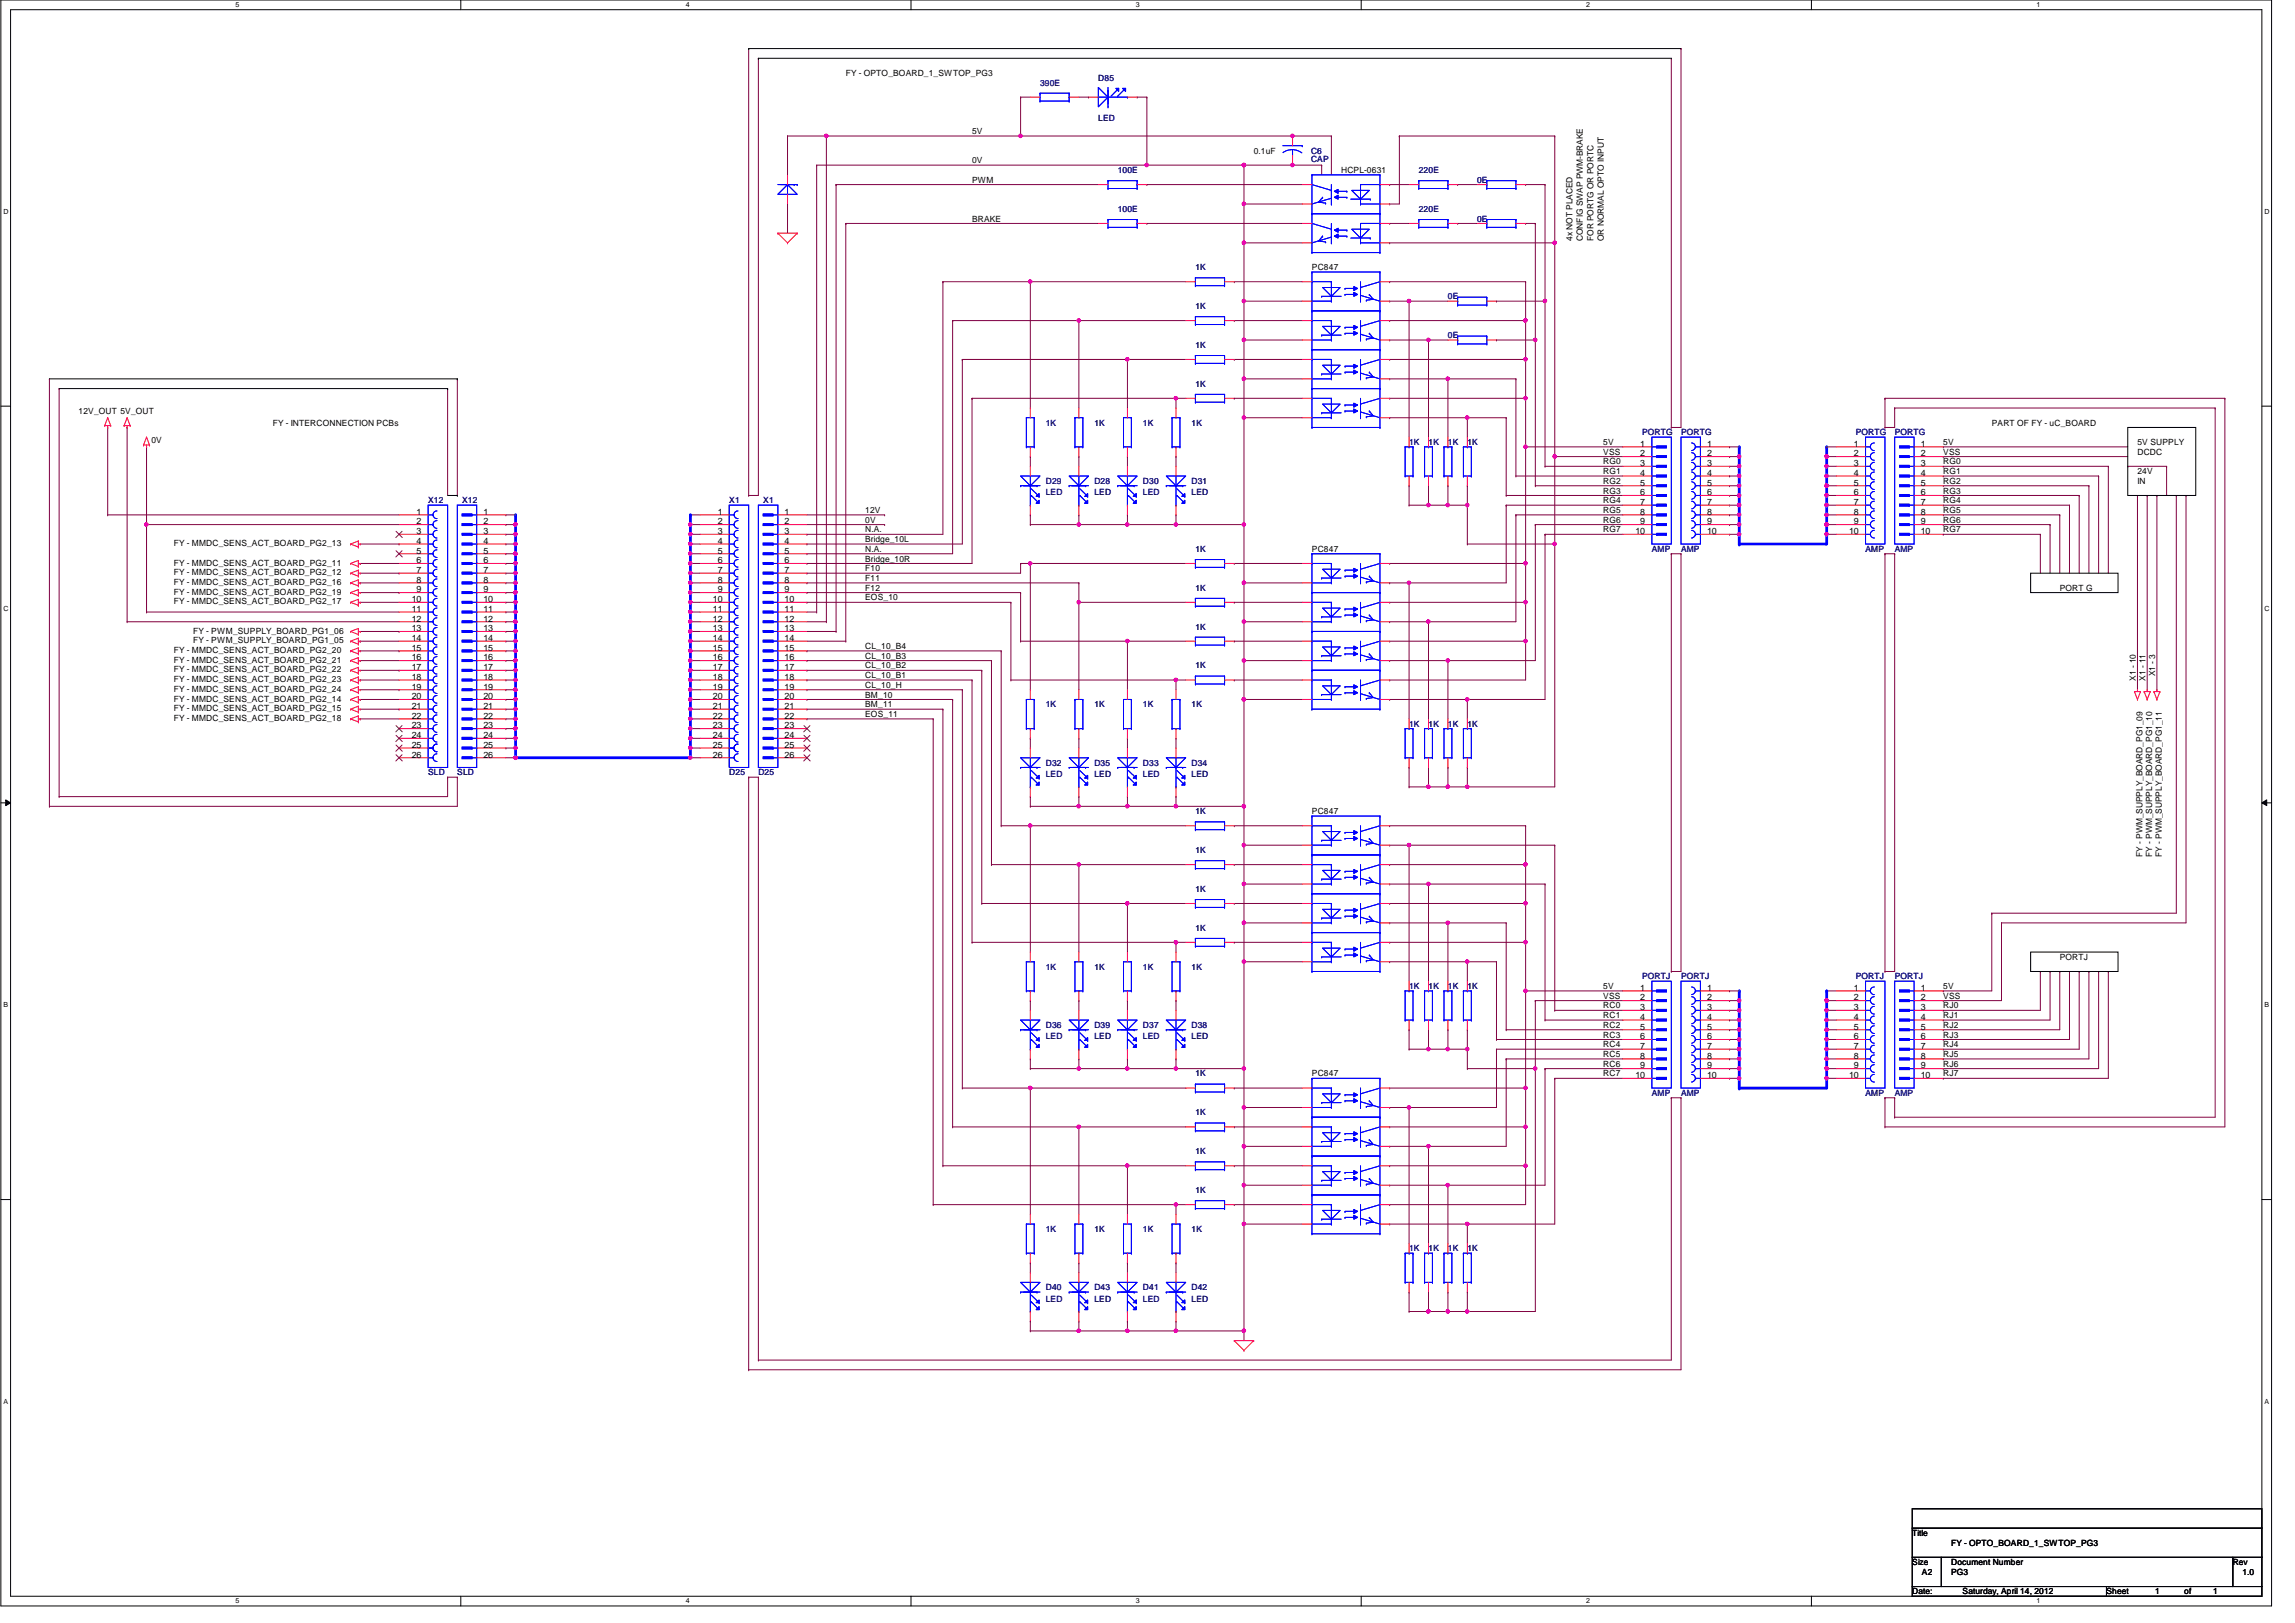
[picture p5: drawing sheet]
<svg xmlns="http://www.w3.org/2000/svg" width="420mm" height="297mm" viewBox="0 0 420 297" stroke-linecap="round" stroke-linejoin="round" font-family="sans-serif">
<defs><g id="words">
<g font-size="1.6">
<text x="154.8" y="13.9">FY - OPTO_BOARD_1_SWTOP_PG3</text>
<text x="178" y="24.6">5V</text>
<text x="178" y="29.9">0V</text>
<text x="229.5" y="28.1">0.1uF</text>
<text x="178" y="33.4">PWM</text>
<text x="245.5" y="31.7">HCPL-0631</text>
<text x="178" y="40.6">BRAKE</text>
<text x="287.9" y="44.1" transform="rotate(-90 287.9 44.1)">4x NOT PLACED</text>
<text x="289.8" y="44.1" transform="rotate(-90 289.8 44.1)">CONFIG SWAP PWM-BRAKE</text>
<text x="291.7" y="44.1" transform="rotate(-90 291.7 44.1)">FOR PORTG OR PORTC</text>
<text x="293.6" y="44.1" transform="rotate(-90 293.6 44.1)">OR NORMAL OPTO INPUT</text>
<text x="240.2" y="49.4">PC847</text>
<text x="14.4" y="75.8">12V_OUT 5V_OUT</text>
<text x="49.9" y="77.9">FY - INTERCONNECTION PCBs</text>
<text x="364.6" y="77.9">PART OF FY - uC_BOARD</text>
<text x="27.7" y="81.1">0V</text>
<text x="293.5" y="81.4">5V</text>
<text x="293.5" y="83.2">VSS</text>
<text x="300.3" y="81.7">1</text>
<text x="300.3" y="83.5">2</text>
<text x="312.5" y="81.7">1</text>
<text x="312.5" y="83.5">2</text>
<text x="339.4" y="81.7">1</text>
<text x="339.4" y="83.5">2</text>
<text x="351.7" y="81.7">1</text>
<text x="351.7" y="83.5">2</text>
<text x="355.8" y="83.2">VSS</text>
<text x="355.8" y="81.4">5V</text>
<text x="391.3" y="81.4">5V SUPPLY</text>
<text x="391.3" y="83.3">DCDC</text>
<text x="293.5" y="85">RG0</text>
<text x="293.5" y="86.8">RG1</text>
<text x="293.5" y="88.6">RG2</text>
<text x="300.3" y="85.3">3</text>
<text x="300.3" y="87.1">4</text>
<text x="300.3" y="88.9">5</text>
<text x="312.5" y="85.3">3</text>
<text x="312.5" y="87.1">4</text>
<text x="312.5" y="88.9">5</text>
<text x="339.4" y="85.3">3</text>
<text x="339.4" y="87.1">4</text>
<text x="339.4" y="88.9">5</text>
<text x="351.7" y="85.3">3</text>
<text x="351.7" y="87.1">4</text>
<text x="351.7" y="88.9">5</text>
<text x="355.8" y="85">RG0</text>
<text x="355.8" y="86.8">RG1</text>
<text x="355.8" y="88.6">RG2</text>
<text x="391.3" y="86.8">24V</text>
<text x="391.3" y="88.6">IN</text>
<text x="76.3" y="94.2">1</text>
<text x="76.3" y="96">2</text>
<text x="88.5" y="94.2">1</text>
<text x="88.5" y="96">2</text>
<text x="131.4" y="94.2">1</text>
<text x="131.4" y="96">2</text>
<text x="143.6" y="94.2">1</text>
<text x="143.6" y="96">2</text>
<text x="158.4" y="93.9">12V</text>
<text x="158.4" y="95.7">0V</text>
<text x="293.5" y="90.3">RG3</text>
<text x="293.5" y="92.1">RG4</text>
<text x="293.5" y="93.9">RG5</text>
<text x="293.5" y="95.7">RG6</text>
<text x="300.3" y="90.6">6</text>
<text x="300.3" y="92.4">7</text>
<text x="300.3" y="94.2">8</text>
<text x="300.3" y="96">9</text>
<text x="312.5" y="90.6">6</text>
<text x="312.5" y="92.4">7</text>
<text x="312.5" y="94.2">8</text>
<text x="312.5" y="96">9</text>
<text x="339.4" y="90.6">6</text>
<text x="339.4" y="92.4">7</text>
<text x="339.4" y="94.2">8</text>
<text x="339.4" y="96">9</text>
<text x="351.7" y="90.6">6</text>
<text x="351.7" y="92.4">7</text>
<text x="351.7" y="94.2">8</text>
<text x="351.7" y="96">9</text>
<text x="355.8" y="90.3">RG3</text>
<text x="355.8" y="92.1">RG4</text>
<text x="355.8" y="93.9">RG5</text>
<text x="355.8" y="95.7">RG6</text>
<text x="31.8" y="99.9">FY - MMDC_SENS_ACT_BOARD_PG2_13</text>
<text x="76.3" y="97.7">3</text>
<text x="76.3" y="99.5">4</text>
<text x="76.3" y="101.3">5</text>
<text x="88.5" y="97.7">3</text>
<text x="88.5" y="99.5">4</text>
<text x="88.5" y="101.3">5</text>
<text x="131.4" y="97.7">3</text>
<text x="131.4" y="99.5">4</text>
<text x="131.4" y="101.3">5</text>
<text x="143.6" y="97.7">3</text>
<text x="143.6" y="99.5">4</text>
<text x="143.6" y="101.3">5</text>
<text x="158.4" y="97.5">N.A.</text>
<text x="158.4" y="101">N.A.</text>
<text x="158.4" y="99.2">Bridge_10L</text>
<text x="240.2" y="101">PC847</text>
<text x="293.5" y="97.5">RG7</text>
<text x="299.4" y="97.7">10</text>
<text x="312.5" y="97.7">10</text>
<text x="338.5" y="97.7">10</text>
<text x="351.7" y="97.7">10</text>
<text x="355.8" y="97.5">RG7</text>
<text x="31.8" y="103.5">FY - MMDC_SENS_ACT_BOARD_PG2_11</text>
<text x="31.8" y="105.3">FY - MMDC_SENS_ACT_BOARD_PG2_12</text>
<text x="31.8" y="107.1">FY - MMDC_SENS_ACT_BOARD_PG2_16</text>
<text x="76.3" y="103.1">6</text>
<text x="76.3" y="104.9">7</text>
<text x="76.3" y="106.6">8</text>
<text x="88.5" y="103.1">6</text>
<text x="88.5" y="104.9">7</text>
<text x="88.5" y="106.6">8</text>
<text x="131.4" y="103.1">6</text>
<text x="131.4" y="104.9">7</text>
<text x="131.4" y="106.6">8</text>
<text x="143.6" y="103.1">6</text>
<text x="143.6" y="104.9">7</text>
<text x="143.6" y="106.6">8</text>
<text x="158.4" y="102.8">Bridge_10R</text>
<text x="158.4" y="104.6">F10</text>
<text x="158.4" y="106.3">F11</text>
<text x="31.8" y="110.6">FY - MMDC_SENS_ACT_BOARD_PG2_17</text>
<text x="31.8" y="108.8">FY - MMDC_SENS_ACT_BOARD_PG2_19</text>
<text x="75.4" y="110.2">10</text>
<text x="75.4" y="112">11</text>
<text x="75.4" y="113.7">12</text>
<text x="76.3" y="108.4">9</text>
<text x="88.5" y="108.4">9</text>
<text x="88.5" y="110.2">10</text>
<text x="88.5" y="112">11</text>
<text x="88.5" y="113.7">12</text>
<text x="130.5" y="110.2">10</text>
<text x="130.5" y="112">11</text>
<text x="130.5" y="113.7">12</text>
<text x="131.4" y="108.4">9</text>
<text x="143.6" y="108.4">9</text>
<text x="143.6" y="110.2">10</text>
<text x="143.6" y="112">11</text>
<text x="143.6" y="113.7">12</text>
<text x="158.4" y="108.1">F12</text>
<text x="158.4" y="109.9">EOS_10</text>
<text x="377.1" y="108.1">PORT G</text>
<text x="31.8" y="119.5">FY - MMDC_SENS_ACT_BOARD_PG2_20</text>
<text x="35.4" y="117.7">FY - PWM_SUPPLY_BOARD_PG1_05</text>
<text x="35.4" y="116">FY - PWM_SUPPLY_BOARD_PG1_06</text>
<text x="75.4" y="115.5">13</text>
<text x="75.4" y="117.3">14</text>
<text x="75.4" y="119.1">15</text>
<text x="88.5" y="115.5">13</text>
<text x="88.5" y="117.3">14</text>
<text x="88.5" y="119.1">15</text>
<text x="130.5" y="115.5">13</text>
<text x="130.5" y="117.3">14</text>
<text x="130.5" y="119.1">15</text>
<text x="143.6" y="115.5">13</text>
<text x="143.6" y="117.3">14</text>
<text x="143.6" y="119.1">15</text>
<text x="158.4" y="118.8">CL_10_B4</text>
<text x="31.8" y="121.3">FY - MMDC_SENS_ACT_BOARD_PG2_21</text>
<text x="31.8" y="123.1">FY - MMDC_SENS_ACT_BOARD_PG2_22</text>
<text x="31.8" y="124.8">FY - MMDC_SENS_ACT_BOARD_PG2_23</text>
<text x="75.4" y="120.9">16</text>
<text x="75.4" y="122.6">17</text>
<text x="75.4" y="124.4">18</text>
<text x="88.5" y="120.9">16</text>
<text x="88.5" y="122.6">17</text>
<text x="88.5" y="124.4">18</text>
<text x="130.5" y="120.9">16</text>
<text x="130.5" y="122.6">17</text>
<text x="130.5" y="124.4">18</text>
<text x="143.6" y="120.9">16</text>
<text x="143.6" y="122.6">17</text>
<text x="143.6" y="124.4">18</text>
<text x="158.4" y="120.6">CL_10_B3</text>
<text x="158.4" y="122.3">CL_10_B2</text>
<text x="158.4" y="124.1">CL_10_B1</text>
<text x="158.4" y="125.9">CL_10_H</text>
<text x="391" y="124.6" transform="rotate(-90 391 124.6)">X1 - 10</text>
<text x="392.8" y="124.6" transform="rotate(-90 392.8 124.6)">X1 - 11</text>
<text x="394.6" y="123.7" transform="rotate(-90 394.6 123.7)">X1 - 3</text>
<text x="31.8" y="128.4">FY - MMDC_SENS_ACT_BOARD_PG2_14</text>
<text x="31.8" y="130.2">FY - MMDC_SENS_ACT_BOARD_PG2_15</text>
<text x="31.8" y="132">FY - MMDC_SENS_ACT_BOARD_PG2_18</text>
<text x="31.8" y="126.6">FY - MMDC_SENS_ACT_BOARD_PG2_24</text>
<text x="75.4" y="126.2">19</text>
<text x="75.4" y="128">20</text>
<text x="75.4" y="129.8">21</text>
<text x="75.4" y="131.5">22</text>
<text x="88.5" y="126.2">19</text>
<text x="88.5" y="128">20</text>
<text x="88.5" y="129.8">21</text>
<text x="88.5" y="131.5">22</text>
<text x="130.5" y="126.2">19</text>
<text x="130.5" y="128">20</text>
<text x="130.5" y="129.8">21</text>
<text x="130.5" y="131.5">22</text>
<text x="143.6" y="126.2">19</text>
<text x="143.6" y="128">20</text>
<text x="143.6" y="129.8">21</text>
<text x="143.6" y="131.5">22</text>
<text x="158.4" y="127.7">BM_10</text>
<text x="158.4" y="129.5">BM_11</text>
<text x="158.4" y="131.2">EOS_11</text>
<text x="75.4" y="133.3">23</text>
<text x="75.4" y="135.1">24</text>
<text x="75.4" y="136.9">25</text>
<text x="88.5" y="133.3">23</text>
<text x="88.5" y="135.1">24</text>
<text x="88.5" y="136.9">25</text>
<text x="130.5" y="133.3">23</text>
<text x="130.5" y="135.1">24</text>
<text x="130.5" y="136.9">25</text>
<text x="143.6" y="133.3">23</text>
<text x="143.6" y="135.1">24</text>
<text x="143.6" y="136.9">25</text>
<text x="75.4" y="138.6">26</text>
<text x="88.5" y="138.6">26</text>
<text x="130.5" y="138.6">26</text>
<text x="143.6" y="138.6">26</text>
<text x="240.2" y="149">PC847</text>
<text x="392.2" y="156.8" transform="rotate(-90 392.2 156.8)">FY - PWM_SUPPLY_BOARD_PG1_09</text>
<text x="394" y="156.8" transform="rotate(-90 394 156.8)">FY - PWM_SUPPLY_BOARD_PG1_10</text>
<text x="395.8" y="156.8" transform="rotate(-90 395.8 156.8)">FY - PWM_SUPPLY_BOARD_PG1_11</text>
<text x="377.1" y="175.7">PORTJ</text>
<text x="293.5" y="182.8">VSS</text>
<text x="293.5" y="184.6">RC0</text>
<text x="293.5" y="181">5V</text>
<text x="300.3" y="181.3">1</text>
<text x="300.3" y="183.1">2</text>
<text x="300.3" y="184.9">3</text>
<text x="312.5" y="181.3">1</text>
<text x="312.5" y="183.1">2</text>
<text x="312.5" y="184.9">3</text>
<text x="339.4" y="181.3">1</text>
<text x="339.4" y="183.1">2</text>
<text x="339.4" y="184.9">3</text>
<text x="351.7" y="181.3">1</text>
<text x="351.7" y="183.1">2</text>
<text x="351.7" y="184.9">3</text>
<text x="355.8" y="184.6">RJ0</text>
<text x="355.8" y="182.8">VSS</text>
<text x="355.8" y="181">5V</text>
<text x="293.5" y="186.4">RC1</text>
<text x="293.5" y="188.1">RC2</text>
<text x="293.5" y="189.9">RC3</text>
<text x="293.5" y="191.7">RC4</text>
<text x="300.3" y="186.6">4</text>
<text x="300.3" y="188.4">5</text>
<text x="300.3" y="190.2">6</text>
<text x="300.3" y="192">7</text>
<text x="312.5" y="186.6">4</text>
<text x="312.5" y="188.4">5</text>
<text x="312.5" y="190.2">6</text>
<text x="312.5" y="192">7</text>
<text x="339.4" y="186.6">4</text>
<text x="339.4" y="188.4">5</text>
<text x="339.4" y="190.2">6</text>
<text x="339.4" y="192">7</text>
<text x="351.7" y="186.6">4</text>
<text x="351.7" y="188.4">5</text>
<text x="351.7" y="190.2">6</text>
<text x="351.7" y="192">7</text>
<text x="355.8" y="186.4">RJ1</text>
<text x="355.8" y="188.1">RJ2</text>
<text x="355.8" y="189.9">RJ3</text>
<text x="355.8" y="191.7">RJ4</text>
<text x="240.2" y="197">PC847</text>
<text x="293.5" y="193.5">RC5</text>
<text x="293.5" y="195.2">RC6</text>
<text x="293.5" y="197">RC7</text>
<text x="299.4" y="197.3">10</text>
<text x="300.3" y="193.8">8</text>
<text x="300.3" y="195.5">9</text>
<text x="312.5" y="193.8">8</text>
<text x="312.5" y="195.5">9</text>
<text x="312.5" y="197.3">10</text>
<text x="338.5" y="197.3">10</text>
<text x="339.4" y="193.8">8</text>
<text x="339.4" y="195.5">9</text>
<text x="351.7" y="193.8">8</text>
<text x="351.7" y="195.5">9</text>
<text x="351.7" y="197.3">10</text>
<text x="355.8" y="193.5">RJ5</text>
<text x="355.8" y="195.2">RJ6</text>
<text x="355.8" y="197">RJ7</text>
<text x="350.1" y="281.1">Title</text>
<text x="350.1" y="286.5">Size</text>
<text x="357.2" y="286.5">Document Number</text>
<text x="357.2" y="282.9">FY - OPTO_BOARD_1_SWTOP_PG3</text>
<text x="408.8" y="286.5">Rev</text>
<text x="350.1" y="291.8">Date:</text>
<text x="351.9" y="288.2">A2</text>
<text x="357.2" y="288.2">PG3</text>
<text x="359.3" y="291.8">Saturday, April 14, 2012</text>
<text x="385.6" y="291.8">Sheet</text>
<text x="394.5" y="291.8">1</text>
<text x="399.9" y="291.8">of</text>
<text x="405.2" y="291.8">1</text>
<text x="410.5" y="288.2">1.0</text>
</g>
<g font-size="1.6" fill="#000080">
<text x="190.4" y="15.7">390E</text>
<text x="201.1" y="14.8">D85</text>
<text x="201.1" y="22.1">LED</text>
<text x="240" y="28.1">C6</text>
<text x="240" y="29.7">CAP</text>
<text x="204.6" y="31.7">100E</text>
<text x="259.7" y="31.7">220E</text>
<text x="270.4" y="33.4">0E</text>
<text x="204.6" y="38.8">100E</text>
<text x="259.7" y="38.8">220E</text>
<text x="270.4" y="40.6">0E</text>
<text x="218.9" y="49.4">1K</text>
<text x="218.9" y="56.6">1K</text>
<text x="265.1" y="54.8">0E</text>
<text x="218.9" y="63.7">1K</text>
<text x="265.1" y="61.9">0E</text>
<text x="218.9" y="70.8">1K</text>
<text x="191.5" y="77.9">1K</text>
<text x="200.4" y="77.9">1K</text>
<text x="209.2" y="77.9">1K</text>
<text x="218.1" y="77.9">1K</text>
<text x="258" y="81.4">1K</text>
<text x="261.5" y="81.4">1K</text>
<text x="265.1" y="81.4">1K</text>
<text x="268.6" y="81.4">1K</text>
<text x="300.6" y="79.7">PORTG</text>
<text x="307.8" y="79.7">PORTG</text>
<text x="339.8" y="79.7">PORTG</text>
<text x="346.9" y="79.7">PORTG</text>
<text x="191.5" y="88.6">D29</text>
<text x="200.4" y="88.6">D28</text>
<text x="209.2" y="88.6">D30</text>
<text x="218.1" y="88.6">D31</text>
<text x="78.4" y="92.1">X12</text>
<text x="84.6" y="92.1">X12</text>
<text x="133.5" y="92.1">X1</text>
<text x="139.7" y="92.1">X1</text>
<text x="191.5" y="90.7">LED</text>
<text x="200.4" y="90.7">LED</text>
<text x="209.2" y="90.7">LED</text>
<text x="218.1" y="90.7">LED</text>
<text x="218.9" y="101">1K</text>
<text x="302.4" y="101">AMP</text>
<text x="307.8" y="101">AMP</text>
<text x="341.5" y="101">AMP</text>
<text x="346.9" y="101">AMP</text>
<text x="218.9" y="108.1">1K</text>
<text x="218.9" y="115.2">1K</text>
<text x="218.9" y="122.3">1K</text>
<text x="191.5" y="129.5">1K</text>
<text x="200.4" y="129.5">1K</text>
<text x="209.2" y="129.5">1K</text>
<text x="218.1" y="129.5">1K</text>
<text x="258" y="133">1K</text>
<text x="261.5" y="133">1K</text>
<text x="265.1" y="133">1K</text>
<text x="268.6" y="133">1K</text>
<text x="78.4" y="141.9">SLD</text>
<text x="83.7" y="141.9">SLD</text>
<text x="133.5" y="141.9">D25</text>
<text x="138.8" y="141.9">D25</text>
<text x="191.5" y="140.1">D32</text>
<text x="191.5" y="142.2">LED</text>
<text x="200.4" y="140.1">D35</text>
<text x="200.4" y="142.2">LED</text>
<text x="209.2" y="140.1">D33</text>
<text x="209.2" y="142.2">LED</text>
<text x="218.1" y="140.1">D34</text>
<text x="218.1" y="142.2">LED</text>
<text x="218.9" y="149">1K</text>
<text x="218.9" y="156.1">1K</text>
<text x="218.9" y="163.2">1K</text>
<text x="218.9" y="170.3">1K</text>
<text x="191.5" y="177.5">1K</text>
<text x="200.4" y="177.5">1K</text>
<text x="209.2" y="177.5">1K</text>
<text x="218.1" y="177.5">1K</text>
<text x="300.6" y="179.2">PORTJ</text>
<text x="307.8" y="179.2">PORTJ</text>
<text x="339.8" y="179.2">PORTJ</text>
<text x="346.9" y="179.2">PORTJ</text>
<text x="258" y="181">1K</text>
<text x="261.5" y="181">1K</text>
<text x="265.1" y="181">1K</text>
<text x="268.6" y="181">1K</text>
<text x="191.5" y="188.1">D36</text>
<text x="191.5" y="190.2">LED</text>
<text x="200.4" y="188.1">D39</text>
<text x="200.4" y="190.2">LED</text>
<text x="209.2" y="188.1">D37</text>
<text x="209.2" y="190.2">LED</text>
<text x="218.1" y="188.1">D38</text>
<text x="218.1" y="190.2">LED</text>
<text x="218.9" y="197">1K</text>
<text x="302.4" y="200.6">AMP</text>
<text x="307.8" y="200.6">AMP</text>
<text x="341.5" y="200.6">AMP</text>
<text x="346.9" y="200.6">AMP</text>
<text x="218.9" y="204.1">1K</text>
<text x="218.9" y="211.2">1K</text>
<text x="218.9" y="218.4">1K</text>
<text x="191.5" y="225.5">1K</text>
<text x="200.4" y="225.5">1K</text>
<text x="209.2" y="225.5">1K</text>
<text x="218.1" y="225.5">1K</text>
<text x="258" y="229">1K</text>
<text x="261.5" y="229">1K</text>
<text x="265.1" y="229">1K</text>
<text x="268.6" y="229">1K</text>
<text x="191.5" y="236.1">D40</text>
<text x="191.5" y="238.3">LED</text>
<text x="200.4" y="236.1">D43</text>
<text x="200.4" y="238.3">LED</text>
<text x="209.2" y="236.1">D41</text>
<text x="209.2" y="238.3">LED</text>
<text x="218.1" y="236.1">D42</text>
<text x="218.1" y="238.3">LED</text>
</g>
<g font-size="1.3">
<text x="43.1" y="1.3">5</text>
<text x="125.5" y="1.3">4</text>
<text x="208" y="1.3">3</text>
<text x="290.4" y="1.3">2</text>
<text x="372.8" y="1.3">1</text>
<text x=".6" y="39.2">D</text>
<text x="414.6" y="39.2">D</text>
<text x=".6" y="111.8">C</text>
<text x="414.6" y="111.8">C</text>
<text x=".6" y="184.4">B</text>
<text x="414.6" y="184.4">B</text>
<text x=".6" y="257">A</text>
<text x="414.6" y="257">A</text>
<text x="43.1" y="293.5">5</text>
<text x="125.5" y="293.5">4</text>
<text x="208" y="293.5">3</text>
<text x="290.4" y="293.5">2</text>
<text x="372.8" y="293.5">1</text>
</g>
</g></defs>
<path d="M.2 0h415.7v293.9h-415.7zM1.9 1.8h412.2v290.3h-412.2z" fill="none" stroke="#000" stroke-width=".18"/>
<g fill="#fff">
<path d="M43.1 .2h.7v1.4h-.7z"/>
<path d="M43.1 292.3h.7v1.4h-.7z"/>
</g>
<path d="M84.4 0v1.8M84.4 292.1v1.8" fill="none" stroke="#000" stroke-width=".18"/>
<g fill="#fff">
<path d="M125.5 .2h.7v1.4h-.7z"/>
<path d="M125.5 292.3h.7v1.4h-.7z"/>
</g>
<path d="M166.8 0v1.8M166.8 292.1v1.8" fill="none" stroke="#000" stroke-width=".18"/>
<g fill="#fff">
<path d="M208 .2h.6v1.4h-.6z"/>
<path d="M208 292.3h.6v1.4h-.6z"/>
</g>
<path d="M249.2 0v1.8M249.2 292.1v1.8" fill="none" stroke="#000" stroke-width=".18"/>
<g fill="#fff">
<path d="M290.4 .2h.7v1.4h-.7z"/>
<path d="M290.4 292.3h.7v1.4h-.7z"/>
</g>
<path d="M331.6 0v1.8M331.6 292.1v1.8" fill="none" stroke="#000" stroke-width=".18"/>
<g fill="#fff">
<path d="M372.8 .2h.7v1.4h-.7z"/>
<path d="M372.8 292.3h.7v1.4h-.7z"/>
<path d="M.6 38.1h.9v1.4h-.9z"/>
<path d="M414.6 38.1h.8v1.4h-.8z"/>
<path d="M.6 110.6h.9v1.4h-.9z"/>
<path d="M414.6 110.6h.8v1.4h-.8z"/>
</g>
<path d="M.2 74.3h1.7M414.1 74.3h1.8" fill="none" stroke="#000" stroke-width=".18"/>
<g fill="#fff">
<path d="M.6 183.2h.8v1.4h-.8z"/>
<path d="M414.6 183.2h.8v1.4h-.8z"/>
</g>
<path d="M.2 146.9h1.7M1 146.4l.9 .5-.9 .5zM414.1 146.9l.9-.5v1zM414.1 146.9h1.8" fill="none" stroke="#000" stroke-width=".18"/>
<path d="M1 146.4l.9 .5-.9 .5zM414.1 146.9l.9-.5v1z" fill="#000"/>
<g fill="#fff">
<path d="M.6 255.8h.8v1.4h-.8z"/>
<path d="M414.6 255.8h.8v1.4h-.8z"/>
</g>
<path d="M.2 219.5h1.7M414.1 219.5h1.8" fill="none" stroke="#000" stroke-width=".18"/>
<g fill="none" stroke="#800040" stroke-width=".18">
<path d="M227.7 37.3h.1M227.7 37.3h10.7M227.7 44.4h.1M227.7 44.4h10.7M9 69.3h.1M9 69.3v78.3M10.8 71.1h.1M10.8 71.1v74.7M81.9 71.1h.1M81.9 71.1v19.6M83.7 69.3h.1M83.7 69.3v21.4"/>
<path d="M10.8 145.8h.1M81.9 142.2h.1M81.9 142.2v3.6h-71.1M81.9 142.2h1.8M83.7 142.2h.1M83.7 142.2v5.4"/>
</g>
<circle cx="227.7" cy="44.4" r=".32" fill="#f0f"/>
<circle cx="227.7" cy="44.4" r=".32" fill="none" stroke="#f0f" stroke-width=".18"/>
<g fill="none" stroke="#800040" stroke-width=".18">
<path d="M153.1 33.8h.1M153.1 33.8h48M227.7 37.3h.1M227.7 37.3v7.1M154.8 40.9h.1M154.8 40.9h46.3M226 51.6h.1M226 58.7h.1M226 51.6h12.4M226 58.7h12.4M227.7 55.1h.1M227.7 55.1h10.7"/>
<path d="M226 65.8h.1M226 72.9h.1M226 65.8h12.4M226 72.9h12.4M226 103.1h.1M226 110.2h.1M226 117.3h.1M226 103.1h12.4M226 110.2h12.4M226 117.3h12.4M226 124.5h.1M226 124.5h12.4"/>
<path d="M226 151.1h.1M226 158.2h.1M226 151.1h12.4M226 158.2h12.4M226 165.4h.1M226 172.5h.1M226 165.4h12.4M226 172.5h12.4M226 199.1h.1M226 199.1h12.4M226 206.2h.1M226 213.4h.1"/>
<path d="M226 206.2h12.4M226 213.4h12.4M226 220.5h.1M226 220.5h12.4"/>
</g>
<circle cx="227.7" cy="55.1" r=".32" fill="#f0f"/>
<circle cx="227.7" cy="55.1" r=".32" fill="none" stroke="#f0f" stroke-width=".18"/>
<path d="M227.7 44.4h.1M227.7 55.1h.1M227.7 44.4v24.9M227.7 62.2h.1M227.7 69.3h.1M227.7 62.2h10.7M227.7 69.3h10.7" fill="none" stroke="#800040" stroke-width=".18"/>
<circle cx="227.7" cy="62.2" r=".32" fill="#f0f"/>
<circle cx="227.7" cy="62.2" r=".32" fill="none" stroke="#f0f" stroke-width=".18"/>
<path d="M227.7 96h.1M227.7 96v10.7M227.7 106.7h.1M227.7 106.7h10.7" fill="none" stroke="#800040" stroke-width=".18"/>
<circle cx="227.7" cy="106.7" r=".32" fill="#f0f"/>
<circle cx="227.7" cy="106.7" r=".32" fill="none" stroke="#f0f" stroke-width=".18"/>
<path d="M227.7 113.8h.1M227.7 106.7h.1M227.7 113.8h10.7M227.7 106.7v7.1M227.7 120.9h.1M227.7 120.9h10.7" fill="none" stroke="#800040" stroke-width=".18"/>
<circle cx="227.7" cy="120.9" r=".32" fill="#f0f"/>
<circle cx="227.7" cy="120.9" r=".32" fill="none" stroke="#f0f" stroke-width=".18"/>
<path d="M227.7 113.8h.1M227.7 113.8v7.1" fill="none" stroke="#800040" stroke-width=".18"/>
<circle cx="227.7" cy="113.8" r=".32" fill="#f0f"/>
<circle cx="227.7" cy="113.8" r=".32" fill="none" stroke="#f0f" stroke-width=".18"/>
<path d="M227.7 154.7h.1M227.7 154.7h10.7M227.7 161.8h.1M227.7 161.8h10.7" fill="none" stroke="#800040" stroke-width=".18"/>
<circle cx="227.7" cy="161.8" r=".32" fill="#f0f"/>
<circle cx="227.7" cy="161.8" r=".32" fill="none" stroke="#f0f" stroke-width=".18"/>
<path d="M227.7 154.7h.1M227.7 154.7v7.1" fill="none" stroke="#800040" stroke-width=".18"/>
<circle cx="227.7" cy="154.7" r=".32" fill="#f0f"/>
<circle cx="227.7" cy="154.7" r=".32" fill="none" stroke="#f0f" stroke-width=".18"/>
<path d="M227.7 168.9h.1M227.7 161.8h.1M227.7 176h.1M227.7 168.9h10.7M227.7 161.8v14.2M227.7 176h10.7" fill="none" stroke="#800040" stroke-width=".18"/>
<circle cx="227.7" cy="168.9" r=".32" fill="#f0f"/>
<circle cx="227.7" cy="168.9" r=".32" fill="none" stroke="#f0f" stroke-width=".18"/>
<path d="M227.7 202.7h.1M227.7 202.7h10.7" fill="none" stroke="#800040" stroke-width=".18"/>
<circle cx="227.7" cy="202.7" r=".32" fill="#f0f"/>
<circle cx="227.7" cy="202.7" r=".32" fill="none" stroke="#f0f" stroke-width=".18"/>
<path d="M227.7 195.6h.1M227.7 195.6v7.1" fill="none" stroke="#800040" stroke-width=".18"/>
<circle cx="227.7" cy="195.6" r=".32" fill="#f0f"/>
<circle cx="227.7" cy="195.6" r=".32" fill="none" stroke="#f0f" stroke-width=".18"/>
<path d="M227.7 209.8h.1M227.7 202.7h.1M227.7 216.9h.1M227.7 209.8h10.7M227.7 202.7v7.1M227.7 216.9h10.7" fill="none" stroke="#800040" stroke-width=".18"/>
<circle cx="227.7" cy="216.9" r=".32" fill="#f0f"/>
<circle cx="227.7" cy="216.9" r=".32" fill="none" stroke="#f0f" stroke-width=".18"/>
<path d="M227.7 209.8h.1M227.7 209.8v7.1" fill="none" stroke="#800040" stroke-width=".18"/>
<circle cx="227.7" cy="209.8" r=".32" fill="#f0f"/>
<circle cx="227.7" cy="209.8" r=".32" fill="none" stroke="#f0f" stroke-width=".18"/>
<path d="M227.7 224h.1M227.7 224h10.7" fill="none" stroke="#800040" stroke-width=".18"/>
<circle cx="227.7" cy="224" r=".32" fill="#f0f"/>
<circle cx="227.7" cy="224" r=".32" fill="none" stroke="#f0f" stroke-width=".18"/>
<path d="M172.6 51.6h.1M172.6 51.6v46.2h-24.9M188.6 51.6h.1M188.6 51.6h28.5M147.7 97.8h.1M227.7 216.9h.1M227.7 216.9v7.1" fill="none" stroke="#800040" stroke-width=".18"/>
<circle cx="188.6" cy="51.5" r=".32" fill="#f0f"/>
<circle cx="188.6" cy="51.5" r=".32" fill="none" stroke="#f0f" stroke-width=".18"/>
<path d="M174.4 58.7h.1M174.4 58.7v42.6h-26.7M197.5 58.7h.1M197.5 58.7h19.6M147.7 101.3h.1" fill="none" stroke="#800040" stroke-width=".18"/>
<circle cx="197.5" cy="58.6" r=".32" fill="#f0f"/>
<circle cx="197.5" cy="58.6" r=".32" fill="none" stroke="#f0f" stroke-width=".18"/>
<path d="M176.2 65.8h.1M176.2 65.8v33.8h-28.5M206.4 65.8h.1M206.4 65.8h10.7M147.7 99.6h.1" fill="none" stroke="#800040" stroke-width=".18"/>
<circle cx="206.4" cy="65.8" r=".32" fill="#f0f"/>
<circle cx="206.4" cy="65.8" r=".32" fill="none" stroke="#f0f" stroke-width=".18"/>
<path d="M178 72.9h.1M178 72.9v30.2h-30.3M215.3 72.9h.1M215.3 72.9h1.8M147.7 103.1h.1" fill="none" stroke="#800040" stroke-width=".18"/>
<circle cx="215.3" cy="72.9" r=".32" fill="#f0f"/>
<circle cx="215.3" cy="72.9" r=".32" fill="none" stroke="#f0f" stroke-width=".18"/>
<g fill="none" stroke="#800040" stroke-width=".18">
<path d="M147.7 104.9h.1M147.7 108.5h.1M147.7 119.1h.1M147.7 104.9h39.1M147.7 108.5h39.1M147.7 119.1h35.6M183.3 119.1h.1M183.3 119.1v32M147.7 120.9h.1M147.7 120.9h33.8M181.5 120.9h.1M181.5 120.9v37.3"/>
<path d="M188.6 151.1h.1M188.6 151.1h28.5M197.5 158.2h.1M197.5 158.2h19.6"/>
</g>
<circle cx="197.5" cy="158.2" r=".32" fill="#f0f"/>
<circle cx="197.5" cy="158.2" r=".32" fill="none" stroke="#f0f" stroke-width=".18"/>
<path d="M147.7 122.7h.1M147.7 122.7h32M179.7 122.7h.1M179.7 122.7v42.7M206.4 165.4h.1M206.4 165.4h10.7" fill="none" stroke="#800040" stroke-width=".18"/>
<circle cx="206.4" cy="165.3" r=".32" fill="#f0f"/>
<circle cx="206.4" cy="165.3" r=".32" fill="none" stroke="#f0f" stroke-width=".18"/>
<path d="M147.7 124.5h.1M147.7 124.5h30.3M178 124.5h.1M178 124.5v48M215.3 172.5h.1M215.3 172.5h1.8" fill="none" stroke="#800040" stroke-width=".18"/>
<circle cx="215.3" cy="172.4" r=".32" fill="#f0f"/>
<circle cx="215.3" cy="172.4" r=".32" fill="none" stroke="#f0f" stroke-width=".18"/>
<path d="M147.7 126.2h.1M147.7 126.2h28.5M176.2 126.2h.1M176.2 126.2v72.9M188.6 199.1h.1M188.6 199.1h28.5" fill="none" stroke="#800040" stroke-width=".18"/>
<circle cx="188.6" cy="199.1" r=".32" fill="#f0f"/>
<circle cx="188.6" cy="199.1" r=".32" fill="none" stroke="#f0f" stroke-width=".18"/>
<path d="M147.7 128h.1M147.7 128h26.7M174.4 128h.1M174.4 128v78.2M197.5 206.2h.1M197.5 206.2h19.6" fill="none" stroke="#800040" stroke-width=".18"/>
<circle cx="197.5" cy="206.2" r=".32" fill="#f0f"/>
<circle cx="197.5" cy="206.2" r=".32" fill="none" stroke="#f0f" stroke-width=".18"/>
<path d="M147.7 129.8h.1M147.7 129.8h24.9M172.6 129.8h.1M172.6 129.8v83.6M206.4 213.4h.1M206.4 213.4h10.7" fill="none" stroke="#800040" stroke-width=".18"/>
<circle cx="206.4" cy="213.3" r=".32" fill="#f0f"/>
<circle cx="206.4" cy="213.3" r=".32" fill="none" stroke="#f0f" stroke-width=".18"/>
<path d="M147.7 131.6h.1M147.7 131.6h23.1M170.8 131.6h.1M170.8 131.6v88.9M215.3 220.5h.1M215.3 220.5h1.8" fill="none" stroke="#800040" stroke-width=".18"/>
<circle cx="215.3" cy="220.4" r=".32" fill="#f0f"/>
<circle cx="215.3" cy="220.4" r=".32" fill="none" stroke="#f0f" stroke-width=".18"/>
<g fill="none" stroke="#800040" stroke-width=".18">
<path d="M188.6 83.6h.1M188.6 94.2h.1M188.6 96h.1M188.6 83.6v1.7M188.6 94.2v1.8M188.6 96h17.8M197.5 83.6h.1M197.5 94.2h.1M197.5 96h.1M197.5 83.6v1.7M197.5 94.2v1.8M206.4 83.6h.1"/>
<path d="M206.4 83.6v1.7M215.3 83.6h.1M215.3 83.6v1.7"/>
</g>
<circle cx="197.5" cy="96" r=".32" fill="#f0f"/>
<circle cx="197.5" cy="96" r=".32" fill="none" stroke="#f0f" stroke-width=".18"/>
<path d="M206.4 94.2h.1M206.4 96h.1M206.4 94.2v1.8M206.4 96h8.9" fill="none" stroke="#800040" stroke-width=".18"/>
<circle cx="206.4" cy="96" r=".32" fill="#f0f"/>
<circle cx="206.4" cy="96" r=".32" fill="none" stroke="#f0f" stroke-width=".18"/>
<g fill="none" stroke="#800040" stroke-width=".18">
<path d="M172.6 51.6h.1M172.6 51.6h16M174.4 58.7h.1M174.4 58.7h23.1M188.6 51.6h.1M188.6 51.6v23.1M197.5 58.7h.1M197.5 58.7v16M176.2 65.8h.1M176.2 65.8h30.2M178 72.9h.1M178 72.9h37.3"/>
<path d="M206.4 65.8h.1M206.4 65.8v8.9M215.3 72.9h.1M215.3 72.9v1.8M227.7 76.5h.1M227.7 69.3h.1M227.7 76.5h10.7M227.7 69.3v7.2M215.3 94.2h.1M215.3 94.2v1.8"/>
</g>
<circle cx="227.7" cy="69.3" r=".32" fill="#f0f"/>
<circle cx="227.7" cy="69.3" r=".32" fill="none" stroke="#f0f" stroke-width=".18"/>
<path d="M186.8 103.1h.1M186.8 108.5h.1M186.8 103.1v1.8M186.8 108.5v8.8M206.4 117.3h.1M206.4 117.3h10.7" fill="none" stroke="#800040" stroke-width=".18"/>
<circle cx="206.4" cy="117.3" r=".32" fill="#f0f"/>
<circle cx="206.4" cy="117.3" r=".32" fill="none" stroke="#f0f" stroke-width=".18"/>
<path d="M147.7 110.2h.1M147.7 110.2h37.4M185.1 110.2h.1M185.1 110.2v14.3M215.3 124.5h.1M215.3 124.5h1.8" fill="none" stroke="#800040" stroke-width=".18"/>
<circle cx="215.3" cy="124.4" r=".32" fill="#f0f"/>
<circle cx="215.3" cy="124.4" r=".32" fill="none" stroke="#f0f" stroke-width=".18"/>
<path d="M227.7 128h.1M227.7 120.9h.1M227.7 128h10.7M227.7 120.9v7.1" fill="none" stroke="#800040" stroke-width=".18"/>
<circle cx="227.7" cy="128" r=".32" fill="#f0f"/>
<circle cx="227.7" cy="128" r=".32" fill="none" stroke="#f0f" stroke-width=".18"/>
<g fill="none" stroke="#800040" stroke-width=".18">
<path d="M188.6 135.1h.1M188.6 135.1v1.8M197.5 135.1h.1M197.5 135.1v1.8M206.4 135.1h.1M206.4 135.1v1.8M215.3 135.1h.1M215.3 135.1v1.8M188.6 147.6h.1M188.6 145.8h.1M188.6 145.8v1.8M188.6 147.6h17.8"/>
<path d="M197.5 145.8h.1M197.5 147.6h.1M197.5 145.8v1.8"/>
</g>
<circle cx="197.5" cy="147.5" r=".32" fill="#f0f"/>
<circle cx="197.5" cy="147.5" r=".32" fill="none" stroke="#f0f" stroke-width=".18"/>
<path d="M206.4 147.6h.1M206.4 147.6h8.9" fill="none" stroke="#800040" stroke-width=".18"/>
<circle cx="215.3" cy="147.5" r=".32" fill="#f0f"/>
<circle cx="215.3" cy="147.5" r=".32" fill="none" stroke="#f0f" stroke-width=".18"/>
<circle cx="206.4" cy="147.5" r=".32" fill="#f0f"/>
<circle cx="206.4" cy="147.5" r=".32" fill="none" stroke="#f0f" stroke-width=".18"/>
<path d="M188.6 103.1h.1M188.6 103.1v23.1M188.6 103.1h28.5M206.4 145.8h.1M206.4 145.8v1.8M215.3 145.8h.1M215.3 145.8v1.8" fill="none" stroke="#800040" stroke-width=".18"/>
<circle cx="188.6" cy="103.1" r=".32" fill="#f0f"/>
<circle cx="188.6" cy="103.1" r=".32" fill="none" stroke="#f0f" stroke-width=".18"/>
<path d="M197.5 110.2h.1M197.5 110.2v16M206.4 117.3h.1M206.4 117.3v8.9M215.3 124.5h.1M215.3 124.5v1.7M227.7 147.6h.1M227.7 147.6v7.1" fill="none" stroke="#800040" stroke-width=".18"/>
<circle cx="227.7" cy="147.5" r=".32" fill="#f0f"/>
<circle cx="227.7" cy="147.5" r=".32" fill="none" stroke="#f0f" stroke-width=".18"/>
<path d="M188.6 183.1h.1M188.6 195.6h.1M188.6 183.1v1.8M188.6 195.6h8.9M197.5 183.1h.1M197.5 183.1v1.8M206.4 183.1h.1M206.4 195.6h.1M206.4 183.1v1.8M206.4 195.6h8.9M215.3 183.1h.1M215.3 183.1v1.8" fill="none" stroke="#800040" stroke-width=".18"/>
<circle cx="215.3" cy="195.6" r=".32" fill="#f0f"/>
<circle cx="215.3" cy="195.6" r=".32" fill="none" stroke="#f0f" stroke-width=".18"/>
<circle cx="206.4" cy="195.6" r=".32" fill="#f0f"/>
<circle cx="206.4" cy="195.6" r=".32" fill="none" stroke="#f0f" stroke-width=".18"/>
<path d="M197.5 195.6h.1M197.5 195.6h8.9" fill="none" stroke="#800040" stroke-width=".18"/>
<circle cx="197.5" cy="195.6" r=".32" fill="#f0f"/>
<circle cx="197.5" cy="195.6" r=".32" fill="none" stroke="#f0f" stroke-width=".18"/>
<path d="M188.6 151.1h.1M188.6 151.1v23.1M188.6 193.8h.1M188.6 193.8v1.8M197.5 193.8h.1M197.5 193.8v1.8M206.4 193.8h.1M206.4 193.8v1.8M215.3 193.8h.1M215.3 193.8v1.8" fill="none" stroke="#800040" stroke-width=".18"/>
<circle cx="188.6" cy="151.1" r=".32" fill="#f0f"/>
<circle cx="188.6" cy="151.1" r=".32" fill="none" stroke="#f0f" stroke-width=".18"/>
<g fill="none" stroke="#800040" stroke-width=".18">
<path d="M181.5 158.2h.1M181.5 158.2h16M183.3 151.1h.1M183.3 151.1h5.3M197.5 158.2h.1M197.5 158.2v16M178 172.5h.1M178 172.5h37.3M179.7 165.4h.1M179.7 165.4h26.7M206.4 165.4h.1M206.4 165.4v8.8"/>
<path d="M215.3 172.5h.1M215.3 172.5v1.7M188.6 231.1h.1M188.6 231.1v1.8M197.5 231.1h.1M197.5 231.1v1.8M206.4 231.1h.1M206.4 231.1v1.8M215.3 231.1h.1M215.3 231.1v1.8M188.6 243.6h.1M188.6 241.8h.1"/>
<path d="M188.6 241.8v1.8M188.6 243.6h17.8M197.5 241.8h.1M197.5 243.6h.1M197.5 241.8v1.8"/>
</g>
<circle cx="197.5" cy="243.6" r=".32" fill="#f0f"/>
<circle cx="197.5" cy="243.6" r=".32" fill="none" stroke="#f0f" stroke-width=".18"/>
<path d="M206.4 243.6h.1M206.4 243.6h8.9" fill="none" stroke="#800040" stroke-width=".18"/>
<circle cx="215.3" cy="243.6" r=".32" fill="#f0f"/>
<circle cx="215.3" cy="243.6" r=".32" fill="none" stroke="#f0f" stroke-width=".18"/>
<circle cx="206.4" cy="243.6" r=".32" fill="#f0f"/>
<circle cx="206.4" cy="243.6" r=".32" fill="none" stroke="#f0f" stroke-width=".18"/>
<g fill="none" stroke="#800040" stroke-width=".18">
<path d="M176.2 199.1h.1M176.2 199.1h12.4M188.6 199.1h.1M188.6 199.1v23.1M172.6 213.4h.1M172.6 213.4h33.8M174.4 206.2h.1M174.4 206.2h23.1M197.5 206.2h.1M197.5 206.2v16M206.4 213.4h.1M206.4 213.4v8.8"/>
<path d="M170.8 220.5h.1M170.8 220.5h44.5M215.3 220.5h.1M215.3 220.5v1.7M227.7 224h.1M227.7 224v19.6h-12.4M206.4 241.8h.1M206.4 241.8v1.8M215.3 241.8h.1M215.3 243.6h.1M215.3 241.8v1.8"/>
</g>
<circle cx="227.7" cy="243.6" r=".32" fill="#f0f"/>
<circle cx="227.7" cy="243.6" r=".32" fill="none" stroke="#f0f" stroke-width=".18"/>
<path d="M227.7 176h.1M227.7 176v19.6h-12.4M215.3 195.6h.1" fill="none" stroke="#800040" stroke-width=".18"/>
<circle cx="227.7" cy="176" r=".32" fill="#f0f"/>
<circle cx="227.7" cy="176" r=".32" fill="none" stroke="#f0f" stroke-width=".18"/>
<path d="M215.3 96h.1M215.3 96h12.4M215.3 147.6h.1M215.3 147.6h12.4" fill="none" stroke="#800040" stroke-width=".18"/>
<circle cx="227.7" cy="96" r=".32" fill="#f0f"/>
<circle cx="227.7" cy="96" r=".32" fill="none" stroke="#f0f" stroke-width=".18"/>
<circle cx="215.3" cy="96" r=".32" fill="#f0f"/>
<circle cx="215.3" cy="96" r=".32" fill="none" stroke="#f0f" stroke-width=".18"/>
<path d="M227.7 76.5h.1M227.7 76.5v19.5" fill="none" stroke="#800040" stroke-width=".18"/>
<circle cx="227.7" cy="76.4" r=".32" fill="#f0f"/>
<circle cx="227.7" cy="76.4" r=".32" fill="none" stroke="#f0f" stroke-width=".18"/>
<path d="M236.6 24.9h.1M236.6 24.9h7.1" fill="none" stroke="#800040" stroke-width=".18"/>
<circle cx="236.6" cy="24.9" r=".32" fill="#f0f"/>
<circle cx="236.6" cy="24.9" r=".32" fill="none" stroke="#f0f" stroke-width=".18"/>
<path d="M210 30.2h.1M210 30.2h17.7" fill="none" stroke="#800040" stroke-width=".18"/>
<circle cx="209.9" cy="30.2" r=".32" fill="#f0f"/>
<circle cx="209.9" cy="30.2" r=".32" fill="none" stroke="#f0f" stroke-width=".18"/>
<path d="M227.7 30.2h.1M227.7 30.2v7.1" fill="none" stroke="#800040" stroke-width=".18"/>
<circle cx="227.7" cy="37.3" r=".32" fill="#f0f"/>
<circle cx="227.7" cy="37.3" r=".32" fill="none" stroke="#f0f" stroke-width=".18"/>
<circle cx="227.7" cy="30.2" r=".32" fill="#f0f"/>
<circle cx="227.7" cy="30.2" r=".32" fill="none" stroke="#f0f" stroke-width=".18"/>
<path d="M282.9 55.1h.1M282.9 55.1v30.2" fill="none" stroke="#800040" stroke-width=".18"/>
<circle cx="282.8" cy="55.1" r=".32" fill="#f0f"/>
<circle cx="282.8" cy="55.1" r=".32" fill="none" stroke="#f0f" stroke-width=".18"/>
<path d="M254.4 33.8h.1M254.4 33.8h3.6M254.4 40.9h.1M254.4 40.9h3.6M284.6 44.4h.1M284.6 44.4v39.2M282.9 85.3h.1M282.9 85.3h14.2M284.6 83.6h.1M284.6 83.6h12.5" fill="none" stroke="#800040" stroke-width=".18"/>
<circle cx="284.6" cy="44.4" r=".32" fill="#f0f"/>
<circle cx="284.6" cy="44.4" r=".32" fill="none" stroke="#f0f" stroke-width=".18"/>
<path d="M256.2 24.9h.1M256.2 24.9h28.4M284.6 24.9h.1M284.6 24.9v19.5h-30.2M254.4 44.4h.1M254.4 51.6h.1M254.4 58.7h.1M254.4 51.6h24.9M254.4 58.7h24.9M279.3 81.8h.1M279.3 81.8h17.8" fill="none" stroke="#800040" stroke-width=".18"/>
<circle cx="279.3" cy="58.6" r=".32" fill="#f0f"/>
<circle cx="279.3" cy="58.6" r=".32" fill="none" stroke="#f0f" stroke-width=".18"/>
<path d="M279.3 58.7h.1M279.3 58.7v7.1h-24.9M254.4 65.8h.1M254.4 72.9h.1M254.4 72.9h24.9M279.3 72.9h.1M279.3 72.9v8.9" fill="none" stroke="#800040" stroke-width=".18"/>
<circle cx="279.3" cy="72.9" r=".32" fill="#f0f"/>
<circle cx="279.3" cy="72.9" r=".32" fill="none" stroke="#f0f" stroke-width=".18"/>
<path d="M258 55.1h.1M258 55.1v24.9" fill="none" stroke="#800040" stroke-width=".18"/>
<circle cx="257.9" cy="55.1" r=".32" fill="#f0f"/>
<circle cx="257.9" cy="55.1" r=".32" fill="none" stroke="#f0f" stroke-width=".18"/>
<path d="M258 55.1h.1M258 55.1h7.1M254.4 62.2h.1M254.4 62.2h7.1M261.5 62.2h.1M261.5 62.2v17.8M265.1 69.3h.1M265.1 69.3h12.4M265.1 69.3v10.7" fill="none" stroke="#800040" stroke-width=".18"/>
<circle cx="265.1" cy="69.3" r=".32" fill="#f0f"/>
<circle cx="265.1" cy="69.3" r=".32" fill="none" stroke="#f0f" stroke-width=".18"/>
<path d="M268.6 76.5h.1M268.6 76.5h7.1" fill="none" stroke="#800040" stroke-width=".18"/>
<circle cx="268.6" cy="76.4" r=".32" fill="#f0f"/>
<circle cx="268.6" cy="76.4" r=".32" fill="none" stroke="#f0f" stroke-width=".18"/>
<g fill="none" stroke="#800040" stroke-width=".18">
<path d="M268.6 76.5h.1M268.6 76.5v3.5M275.7 76.5h.1M275.7 76.5v14.2M277.5 69.3h.1M277.5 69.3v17.8M258 88.9h.1M258 92.5h.1M258 88.9v3.6M258 92.5h3.5M275.7 90.7h.1M275.7 90.7h21.4"/>
<path d="M284.6 99.6h.1M284.6 99.6v44.4"/>
</g>
<circle cx="284.6" cy="99.5" r=".32" fill="#f0f"/>
<circle cx="284.6" cy="99.5" r=".32" fill="none" stroke="#f0f" stroke-width=".18"/>
<path d="M261.5 88.9h.1M261.5 92.5h.1M261.5 88.9v3.6M261.5 92.5h3.6" fill="none" stroke="#800040" stroke-width=".18"/>
<circle cx="261.5" cy="92.4" r=".32" fill="#f0f"/>
<circle cx="261.5" cy="92.4" r=".32" fill="none" stroke="#f0f" stroke-width=".18"/>
<path d="M265.1 88.9h.1M265.1 92.5h.1M265.1 88.9v3.6M265.1 92.5h3.5" fill="none" stroke="#800040" stroke-width=".18"/>
<circle cx="265.1" cy="92.4" r=".32" fill="#f0f"/>
<circle cx="265.1" cy="92.4" r=".32" fill="none" stroke="#f0f" stroke-width=".18"/>
<path d="M268.6 92.5h.1M268.6 92.5v7.1" fill="none" stroke="#800040" stroke-width=".18"/>
<circle cx="268.6" cy="92.4" r=".32" fill="#f0f"/>
<circle cx="268.6" cy="92.4" r=".32" fill="none" stroke="#f0f" stroke-width=".18"/>
<path d="M258 140.5h.1M258 144h.1M258 140.5v3.5M261.5 140.5h.1M261.5 140.5v3.5h-3.5M265.1 140.5h.1M265.1 140.5v3.5M268.6 140.5h.1M268.6 144h.1M268.6 144h16M268.6 140.5v3.5" fill="none" stroke="#800040" stroke-width=".18"/>
<circle cx="268.6" cy="144" r=".32" fill="#f0f"/>
<circle cx="268.6" cy="144" r=".32" fill="none" stroke="#f0f" stroke-width=".18"/>
<path d="M279.3 81.8h.1M279.3 81.8v21.3h-24.9M254.4 103.1h.1" fill="none" stroke="#800040" stroke-width=".18"/>
<circle cx="279.3" cy="81.8" r=".32" fill="#f0f"/>
<circle cx="279.3" cy="81.8" r=".32" fill="none" stroke="#f0f" stroke-width=".18"/>
<path d="M258 106.7h.1M258 106.7h17.7M258 106.7v24.9" fill="none" stroke="#800040" stroke-width=".18"/>
<circle cx="257.9" cy="106.7" r=".32" fill="#f0f"/>
<circle cx="257.9" cy="106.7" r=".32" fill="none" stroke="#f0f" stroke-width=".18"/>
<path d="M254.4 110.2h.1M254.4 110.2h24.9" fill="none" stroke="#800040" stroke-width=".18"/>
<circle cx="279.3" cy="110.2" r=".32" fill="#f0f"/>
<circle cx="279.3" cy="110.2" r=".32" fill="none" stroke="#f0f" stroke-width=".18"/>
<path d="M261.5 113.8h.1M261.5 113.8h16M279.3 110.2h.1M279.3 110.2v7.1" fill="none" stroke="#800040" stroke-width=".18"/>
<circle cx="261.5" cy="113.8" r=".32" fill="#f0f"/>
<circle cx="261.5" cy="113.8" r=".32" fill="none" stroke="#f0f" stroke-width=".18"/>
<path d="M254.4 117.3h.1M254.4 117.3h24.9M261.5 113.8h.1M261.5 113.8v17.8M265.1 120.9h.1M265.1 120.9h16" fill="none" stroke="#800040" stroke-width=".18"/>
<circle cx="265.1" cy="120.9" r=".32" fill="#f0f"/>
<circle cx="265.1" cy="120.9" r=".32" fill="none" stroke="#f0f" stroke-width=".18"/>
<path d="M279.3 117.3h.1M279.3 117.3v7.2h-24.9M254.4 124.5h.1M265.1 120.9h.1M265.1 120.9v10.7" fill="none" stroke="#800040" stroke-width=".18"/>
<circle cx="279.3" cy="117.3" r=".32" fill="#f0f"/>
<circle cx="279.3" cy="117.3" r=".32" fill="none" stroke="#f0f" stroke-width=".18"/>
<path d="M268.6 128h.1M268.6 128h14.3" fill="none" stroke="#800040" stroke-width=".18"/>
<circle cx="268.6" cy="128" r=".32" fill="#f0f"/>
<circle cx="268.6" cy="128" r=".32" fill="none" stroke="#f0f" stroke-width=".18"/>
<path d="M268.6 99.6h.1M284.6 83.6h.1M284.6 83.6v16h-16M268.6 128h.1M268.6 128v3.6" fill="none" stroke="#800040" stroke-width=".18"/>
<circle cx="284.6" cy="83.5" r=".32" fill="#f0f"/>
<circle cx="284.6" cy="83.5" r=".32" fill="none" stroke="#f0f" stroke-width=".18"/>
<g fill="none" stroke="#800040" stroke-width=".18">
<path d="M281.1 62.2h.1M281.1 62.2v26.7M275.7 92.5h.1M275.7 92.5v14.2M275.7 92.5h21.4M277.5 94.2h.1M277.5 87.1h.1M277.5 94.2h19.6M277.5 94.2v19.6M277.5 87.1h19.6M281.1 96h.1M281.1 88.9h.1"/>
<path d="M281.1 96v24.9M281.1 96h16M281.1 88.9h16M282.9 97.8h.1M282.9 97.8h14.2"/>
</g>
<circle cx="281.1" cy="62.2" r=".32" fill="#f0f"/>
<circle cx="281.1" cy="62.2" r=".32" fill="none" stroke="#f0f" stroke-width=".18"/>
<path d="M254.4 37.3h.1M256.2 24.9h.1M256.2 24.9v12.4h-1.8M265.1 216.9h.1M265.1 216.9v10.7" fill="none" stroke="#800040" stroke-width=".18"/>
<circle cx="265.1" cy="216.9" r=".32" fill="#f0f"/>
<circle cx="265.1" cy="216.9" r=".32" fill="none" stroke="#f0f" stroke-width=".18"/>
<path d="M265.1 216.9h.1M265.1 216.9h17.8M258 236.5h.1M258 236.5v3.5M268.6 224h.1M268.6 224v3.6M268.6 224h16" fill="none" stroke="#800040" stroke-width=".18"/>
<circle cx="268.6" cy="224" r=".32" fill="#f0f"/>
<circle cx="268.6" cy="224" r=".32" fill="none" stroke="#f0f" stroke-width=".18"/>
<path d="M261.5 236.5h.1M261.5 236.5v3.5h-3.5M265.1 236.5h.1M265.1 236.5v3.5M268.6 236.5h.1M268.6 236.5v3.5M258 240h.1M268.6 240h.1M268.6 240h12.5" fill="none" stroke="#800040" stroke-width=".18"/>
<circle cx="268.6" cy="240" r=".32" fill="#f0f"/>
<circle cx="268.6" cy="240" r=".32" fill="none" stroke="#f0f" stroke-width=".18"/>
<path d="M258 202.7h.1M258 202.7v24.9" fill="none" stroke="#800040" stroke-width=".18"/>
<circle cx="257.9" cy="202.7" r=".32" fill="#f0f"/>
<circle cx="257.9" cy="202.7" r=".32" fill="none" stroke="#f0f" stroke-width=".18"/>
<path d="M258 202.7h.1M258 202.7h16M261.5 209.8h.1M261.5 209.8v17.8" fill="none" stroke="#800040" stroke-width=".18"/>
<circle cx="261.5" cy="209.8" r=".32" fill="#f0f"/>
<circle cx="261.5" cy="209.8" r=".32" fill="none" stroke="#f0f" stroke-width=".18"/>
<path d="M258 154.7h.1M258 154.7v24.9M261.5 209.8h.1M261.5 209.8h14.2" fill="none" stroke="#800040" stroke-width=".18"/>
<circle cx="257.9" cy="154.7" r=".32" fill="#f0f"/>
<circle cx="257.9" cy="154.7" r=".32" fill="none" stroke="#f0f" stroke-width=".18"/>
<path d="M254.4 154.7h.1M254.4 154.7h3.6M261.5 161.8h.1M261.5 161.8v17.8M258 188.5h.1M258 192h.1M258 188.5v3.5M258 192h7.1M261.5 192h.1" fill="none" stroke="#800040" stroke-width=".18"/>
<circle cx="261.5" cy="192" r=".32" fill="#f0f"/>
<circle cx="261.5" cy="192" r=".32" fill="none" stroke="#f0f" stroke-width=".18"/>
<path d="M254.4 161.8h.1M254.4 161.8h7.1M261.5 188.5h.1M261.5 188.5v3.5M265.1 192h.1M265.1 192h3.5" fill="none" stroke="#800040" stroke-width=".18"/>
<circle cx="268.6" cy="192" r=".32" fill="#f0f"/>
<circle cx="268.6" cy="192" r=".32" fill="none" stroke="#f0f" stroke-width=".18"/>
<circle cx="265.1" cy="192" r=".32" fill="#f0f"/>
<circle cx="265.1" cy="192" r=".32" fill="none" stroke="#f0f" stroke-width=".18"/>
<path d="M265.1 168.9h.1M265.1 168.9v10.7M265.1 168.9h10.6M265.1 188.5h.1M265.1 188.5v3.5" fill="none" stroke="#800040" stroke-width=".18"/>
<circle cx="265.1" cy="168.9" r=".32" fill="#f0f"/>
<circle cx="265.1" cy="168.9" r=".32" fill="none" stroke="#f0f" stroke-width=".18"/>
<path d="M268.6 176h.1M268.6 176v3.6M268.6 176h5.4M268.6 192h.1M268.6 192v3.6" fill="none" stroke="#800040" stroke-width=".18"/>
<circle cx="268.6" cy="176" r=".32" fill="#f0f"/>
<circle cx="268.6" cy="176" r=".32" fill="none" stroke="#f0f" stroke-width=".18"/>
<g fill="none" stroke="#800040" stroke-width=".18">
<path d="M282.9 97.8h.1M282.9 97.8v30.2M254.4 151.1h.1M254.4 158.2h.1M254.4 151.1h24.9M254.4 158.2h24.9M279.3 151.1h.1M279.3 158.2h.1M279.3 151.1v14.3h-24.9M254.4 165.4h.1M279.3 172.5h.1M279.3 172.5v8.9"/>
<path d="M279.3 181.4h.1M279.3 181.4h17.8"/>
</g>
<circle cx="279.3" cy="158.2" r=".32" fill="#f0f"/>
<circle cx="279.3" cy="158.2" r=".32" fill="none" stroke="#f0f" stroke-width=".18"/>
<path d="M254.4 172.5h.1M254.4 172.5h24.9" fill="none" stroke="#800040" stroke-width=".18"/>
<circle cx="279.3" cy="172.4" r=".32" fill="#f0f"/>
<circle cx="279.3" cy="172.4" r=".32" fill="none" stroke="#f0f" stroke-width=".18"/>
<path d="M254.4 199.1h.1M254.4 199.1h24.9M279.3 199.1h.1M279.3 199.1v7.1" fill="none" stroke="#800040" stroke-width=".18"/>
<circle cx="279.3" cy="199.1" r=".32" fill="#f0f"/>
<circle cx="279.3" cy="199.1" r=".32" fill="none" stroke="#f0f" stroke-width=".18"/>
<path d="M254.4 206.2h.1M254.4 213.4h.1M254.4 206.2h24.9M254.4 213.4h24.9M279.3 213.4h.1M279.3 213.4v7.1" fill="none" stroke="#800040" stroke-width=".18"/>
<circle cx="279.3" cy="213.3" r=".32" fill="#f0f"/>
<circle cx="279.3" cy="213.3" r=".32" fill="none" stroke="#f0f" stroke-width=".18"/>
<g fill="none" stroke="#800040" stroke-width=".18">
<path d="M261.5 161.8h.1M261.5 161.8h21.4M274 176h.1M274 176v14.2M275.7 168.9h.1M275.7 168.9v19.6M282.9 161.8h.1M282.9 161.8v24.9M274 190.2h.1M274 190.2h23.1M275.7 188.5h.1M275.7 188.5h21.4"/>
<path d="M282.9 186.7h.1M282.9 186.7h14.2M254.4 220.5h.1M254.4 220.5h24.9"/>
</g>
<circle cx="261.5" cy="161.8" r=".32" fill="#f0f"/>
<circle cx="261.5" cy="161.8" r=".32" fill="none" stroke="#f0f" stroke-width=".18"/>
<g fill="none" stroke="#800040" stroke-width=".18">
<path d="M258 154.7h.1M258 154.7h26.6M284.6 154.7h.1M284.6 154.7v30.2M274 192h.1M274 192v10.7M274 192h23.1M275.7 193.8h.1M275.7 193.8v16M275.7 193.8h21.4M281.1 195.6h.1M281.1 195.6v44.4"/>
<path d="M282.9 195.6h.1M282.9 195.6v21.3M282.9 195.6h14.2M284.6 184.9h.1M284.6 197.4h.1M284.6 184.9h12.5M284.6 197.4v26.6M284.6 197.4h12.5"/>
</g>
<circle cx="281.1" cy="195.6" r=".32" fill="#f0f"/>
<circle cx="281.1" cy="195.6" r=".32" fill="none" stroke="#f0f" stroke-width=".18"/>
<g fill="none" stroke="#800040" stroke-width=".18">
<path d="M137.1 8.9h.1M137.1 8.9v81.8M138.8 10.7h.1M138.8 10.7v80h-1.7M306 10.7h.1M306 10.7v67.5M307.8 8.9h.1M307.8 8.9v69.3h-1.8M306 78.2h.1M137.1 90.7h.1M306 101.3h.1M306 101.3v76.5"/>
<path d="M306 101.3h1.8M307.8 101.3h.1M307.8 101.3v76.5h-1.8M137.1 142.2h.1M137.1 142.2h1.7M137.1 142.2v108.5M138.8 142.2h.1M138.8 142.2v106.7M306 177.8h.1M268.6 195.6h.1M281.1 183.1h.1M281.1 183.1h16"/>
<path d="M281.1 183.1v12.5h-12.5M306 200.9h.1M306 200.9v48h-167.2M306 200.9h1.8M307.8 200.9h.1M307.8 200.9v49.8h-170.7M137.1 250.7h.1M138.8 248.9h.1"/>
</g>
<path d="M318.4 81.8v1.8" fill="none" stroke="#00f" stroke-width=".51"/>
<circle cx="318.4" cy="81.8" r=".25" fill="#00f"/>
<path d="M318.4 99.6h16" fill="none" stroke="#00f" stroke-width=".51"/>
<circle cx="318.4" cy="99.6" r=".25" fill="#00f"/>
<path d="M334.4 81.8v1.8" fill="none" stroke="#00f" stroke-width=".51"/>
<circle cx="334.4" cy="81.8" r=".25" fill="#00f"/>
<path d="M318.4 181.4v1.7" fill="none" stroke="#00f" stroke-width=".51"/>
<circle cx="318.4" cy="181.4" r=".25" fill="#00f"/>
<path d="M318.4 199.1h16" fill="none" stroke="#00f" stroke-width=".51"/>
<circle cx="318.4" cy="199.1" r=".25" fill="#00f"/>
<path d="M334.4 197.4v1.7" fill="none" stroke="#00f" stroke-width=".51"/>
<circle cx="334.4" cy="197.4" r=".25" fill="#00f"/>
<circle cx="334.4" cy="197.3" r=".32" fill="#f0f"/>
<circle cx="334.4" cy="197.3" r=".32" fill="none" stroke="#f0f" stroke-width=".18"/>
<path d="M316.6 81.8h.1M316.6 83.6h.1M316.6 81.8h1.8M316.6 83.6h1.8" fill="none" stroke="#800040" stroke-width=".18"/>
<path d="M318.4 83.6v1.7" fill="none" stroke="#00f" stroke-width=".51"/>
<circle cx="318.4" cy="83.6" r=".25" fill="#00f"/>
<circle cx="318.4" cy="83.5" r=".32" fill="#f0f"/>
<circle cx="318.4" cy="83.5" r=".32" fill="none" stroke="#f0f" stroke-width=".18"/>
<path d="M316.6 85.3h.1M316.6 85.3h1.8" fill="none" stroke="#800040" stroke-width=".18"/>
<path d="M318.4 85.3v1.8" fill="none" stroke="#00f" stroke-width=".51"/>
<circle cx="318.4" cy="85.3" r=".25" fill="#00f"/>
<circle cx="318.4" cy="85.3" r=".32" fill="#f0f"/>
<circle cx="318.4" cy="85.3" r=".32" fill="none" stroke="#f0f" stroke-width=".18"/>
<path d="M316.6 87.1h.1M316.6 87.1h1.8" fill="none" stroke="#800040" stroke-width=".18"/>
<path d="M318.4 88.9v1.8" fill="none" stroke="#00f" stroke-width=".51"/>
<circle cx="318.4" cy="88.9" r=".25" fill="#00f"/>
<path d="M316.6 88.9h.1M316.6 88.9h1.8" fill="none" stroke="#800040" stroke-width=".18"/>
<circle cx="318.4" cy="88.9" r=".32" fill="#f0f"/>
<circle cx="318.4" cy="88.9" r=".32" fill="none" stroke="#f0f" stroke-width=".18"/>
<path d="M316.6 90.7h.1M316.6 90.7h1.8" fill="none" stroke="#800040" stroke-width=".18"/>
<path d="M318.4 90.7v1.8" fill="none" stroke="#00f" stroke-width=".51"/>
<circle cx="318.4" cy="90.7" r=".25" fill="#00f"/>
<circle cx="318.4" cy="90.7" r=".32" fill="#f0f"/>
<circle cx="318.4" cy="90.7" r=".32" fill="none" stroke="#f0f" stroke-width=".18"/>
<path d="M316.6 92.5h.1M316.6 92.5h1.8" fill="none" stroke="#800040" stroke-width=".18"/>
<path d="M318.4 94.2v1.8" fill="none" stroke="#00f" stroke-width=".51"/>
<circle cx="318.4" cy="94.2" r=".25" fill="#00f"/>
<path d="M316.6 94.2h.1M316.6 94.2h1.8" fill="none" stroke="#800040" stroke-width=".18"/>
<circle cx="318.4" cy="94.2" r=".32" fill="#f0f"/>
<circle cx="318.4" cy="94.2" r=".32" fill="none" stroke="#f0f" stroke-width=".18"/>
<path d="M316.6 96h.1M316.6 96h1.8" fill="none" stroke="#800040" stroke-width=".18"/>
<path d="M318.4 97.8v1.8" fill="none" stroke="#00f" stroke-width=".51"/>
<circle cx="318.4" cy="97.8" r=".25" fill="#00f"/>
<circle cx="318.4" cy="97.8" r=".32" fill="#f0f"/>
<circle cx="318.4" cy="97.8" r=".32" fill="none" stroke="#f0f" stroke-width=".18"/>
<path d="M316.6 97.8h.1M316.6 97.8h1.8M334.4 81.8h.1M334.4 83.6h.1M334.4 81.8h1.8M334.4 83.6h1.8" fill="none" stroke="#800040" stroke-width=".18"/>
<path d="M334.4 83.6v1.7" fill="none" stroke="#00f" stroke-width=".51"/>
<circle cx="334.4" cy="83.6" r=".25" fill="#00f"/>
<circle cx="334.4" cy="83.5" r=".32" fill="#f0f"/>
<circle cx="334.4" cy="83.5" r=".32" fill="none" stroke="#f0f" stroke-width=".18"/>
<path d="M334.4 85.3h.1M334.4 85.3h1.8" fill="none" stroke="#800040" stroke-width=".18"/>
<path d="M334.4 85.3v1.8" fill="none" stroke="#00f" stroke-width=".51"/>
<circle cx="334.4" cy="85.3" r=".25" fill="#00f"/>
<circle cx="334.4" cy="85.3" r=".32" fill="#f0f"/>
<circle cx="334.4" cy="85.3" r=".32" fill="none" stroke="#f0f" stroke-width=".18"/>
<path d="M334.4 87.1h.1M334.4 87.1h1.8" fill="none" stroke="#800040" stroke-width=".18"/>
<path d="M334.4 87.1v1.8" fill="none" stroke="#00f" stroke-width=".51"/>
<circle cx="334.4" cy="87.1" r=".25" fill="#00f"/>
<circle cx="334.4" cy="87.1" r=".32" fill="#f0f"/>
<circle cx="334.4" cy="87.1" r=".32" fill="none" stroke="#f0f" stroke-width=".18"/>
<path d="M334.4 88.9h.1M334.4 88.9h1.8" fill="none" stroke="#800040" stroke-width=".18"/>
<path d="M334.4 90.7v1.8" fill="none" stroke="#00f" stroke-width=".51"/>
<circle cx="334.4" cy="90.7" r=".25" fill="#00f"/>
<circle cx="334.4" cy="90.7" r=".32" fill="#f0f"/>
<circle cx="334.4" cy="90.7" r=".32" fill="none" stroke="#f0f" stroke-width=".18"/>
<path d="M334.4 90.7h.1M334.4 92.5h.1M334.4 90.7h1.8M334.4 92.5h1.8" fill="none" stroke="#800040" stroke-width=".18"/>
<circle cx="334.4" cy="92.4" r=".32" fill="#f0f"/>
<circle cx="334.4" cy="92.4" r=".32" fill="none" stroke="#f0f" stroke-width=".18"/>
<path d="M334.4 94.2v1.8" fill="none" stroke="#00f" stroke-width=".51"/>
<circle cx="334.4" cy="94.2" r=".25" fill="#00f"/>
<path d="M334.4 94.2h.1M334.4 94.2h1.8" fill="none" stroke="#800040" stroke-width=".18"/>
<circle cx="334.4" cy="94.2" r=".32" fill="#f0f"/>
<circle cx="334.4" cy="94.2" r=".32" fill="none" stroke="#f0f" stroke-width=".18"/>
<path d="M334.4 96h.1M334.4 96h1.8" fill="none" stroke="#800040" stroke-width=".18"/>
<circle cx="334.4" cy="96" r=".32" fill="#f0f"/>
<circle cx="334.4" cy="96" r=".32" fill="none" stroke="#f0f" stroke-width=".18"/>
<path d="M334.4 97.8v1.8" fill="none" stroke="#00f" stroke-width=".51"/>
<circle cx="334.4" cy="97.8" r=".25" fill="#00f"/>
<path d="M334.4 97.8h.1M334.4 97.8h1.8" fill="none" stroke="#800040" stroke-width=".18"/>
<circle cx="334.4" cy="97.8" r=".32" fill="#f0f"/>
<circle cx="334.4" cy="97.8" r=".32" fill="none" stroke="#f0f" stroke-width=".18"/>
<path d="M316.6 181.4h.1M316.6 183.1h.1M316.6 181.4h1.8M316.6 183.1h1.8" fill="none" stroke="#800040" stroke-width=".18"/>
<path d="M318.4 183.1v1.8" fill="none" stroke="#00f" stroke-width=".51"/>
<circle cx="318.4" cy="183.1" r=".25" fill="#00f"/>
<circle cx="318.4" cy="183.1" r=".32" fill="#f0f"/>
<circle cx="318.4" cy="183.1" r=".32" fill="none" stroke="#f0f" stroke-width=".18"/>
<path d="M316.6 184.9h.1M316.6 184.9h1.8" fill="none" stroke="#800040" stroke-width=".18"/>
<path d="M318.4 184.9v1.8" fill="none" stroke="#00f" stroke-width=".51"/>
<circle cx="318.4" cy="184.9" r=".25" fill="#00f"/>
<circle cx="318.4" cy="184.9" r=".32" fill="#f0f"/>
<circle cx="318.4" cy="184.9" r=".32" fill="none" stroke="#f0f" stroke-width=".18"/>
<path d="M316.6 186.7h.1M316.6 186.7h1.8" fill="none" stroke="#800040" stroke-width=".18"/>
<path d="M318.4 186.7v1.8" fill="none" stroke="#00f" stroke-width=".51"/>
<circle cx="318.4" cy="186.7" r=".25" fill="#00f"/>
<circle cx="318.4" cy="186.7" r=".32" fill="#f0f"/>
<circle cx="318.4" cy="186.7" r=".32" fill="none" stroke="#f0f" stroke-width=".18"/>
<path d="M316.6 188.5h.1M316.6 188.5h1.8" fill="none" stroke="#800040" stroke-width=".18"/>
<path d="M318.4 188.5v1.7" fill="none" stroke="#00f" stroke-width=".51"/>
<circle cx="318.4" cy="188.5" r=".25" fill="#00f"/>
<circle cx="318.4" cy="188.4" r=".32" fill="#f0f"/>
<circle cx="318.4" cy="188.4" r=".32" fill="none" stroke="#f0f" stroke-width=".18"/>
<path d="M316.6 190.2h.1M316.6 190.2h1.8" fill="none" stroke="#800040" stroke-width=".18"/>
<path d="M318.4 190.2v1.8" fill="none" stroke="#00f" stroke-width=".51"/>
<circle cx="318.4" cy="190.2" r=".25" fill="#00f"/>
<circle cx="318.4" cy="190.2" r=".32" fill="#f0f"/>
<circle cx="318.4" cy="190.2" r=".32" fill="none" stroke="#f0f" stroke-width=".18"/>
<path d="M316.6 192h.1M316.6 192h1.8" fill="none" stroke="#800040" stroke-width=".18"/>
<path d="M318.4 192v1.8" fill="none" stroke="#00f" stroke-width=".51"/>
<circle cx="318.4" cy="192" r=".25" fill="#00f"/>
<circle cx="318.4" cy="192" r=".32" fill="#f0f"/>
<circle cx="318.4" cy="192" r=".32" fill="none" stroke="#f0f" stroke-width=".18"/>
<path d="M316.6 193.8h.1M316.6 193.8h1.8" fill="none" stroke="#800040" stroke-width=".18"/>
<path d="M318.4 193.8v1.8" fill="none" stroke="#00f" stroke-width=".51"/>
<circle cx="318.4" cy="193.8" r=".25" fill="#00f"/>
<circle cx="318.4" cy="193.8" r=".32" fill="#f0f"/>
<circle cx="318.4" cy="193.8" r=".32" fill="none" stroke="#f0f" stroke-width=".18"/>
<path d="M316.6 195.6h.1M316.6 195.6h1.8" fill="none" stroke="#800040" stroke-width=".18"/>
<path d="M318.4 197.4v1.7" fill="none" stroke="#00f" stroke-width=".51"/>
<circle cx="318.4" cy="197.4" r=".25" fill="#00f"/>
<path d="M316.6 197.4h.1M316.6 197.4h1.8" fill="none" stroke="#800040" stroke-width=".18"/>
<circle cx="318.4" cy="197.3" r=".32" fill="#f0f"/>
<circle cx="318.4" cy="197.3" r=".32" fill="none" stroke="#f0f" stroke-width=".18"/>
<path d="M334.4 181.4h.1M334.4 183.1h.1M334.4 181.4h1.8M334.4 183.1h1.8" fill="none" stroke="#800040" stroke-width=".18"/>
<path d="M334.4 181.4v1.7" fill="none" stroke="#00f" stroke-width=".51"/>
<circle cx="334.4" cy="181.4" r=".25" fill="#00f"/>
<path d="M334.4 184.9h.1M334.4 184.9h1.8" fill="none" stroke="#800040" stroke-width=".18"/>
<path d="M334.4 183.1v1.8" fill="none" stroke="#00f" stroke-width=".51"/>
<circle cx="334.4" cy="183.1" r=".25" fill="#00f"/>
<circle cx="334.4" cy="183.1" r=".32" fill="#f0f"/>
<circle cx="334.4" cy="183.1" r=".32" fill="none" stroke="#f0f" stroke-width=".18"/>
<path d="M334.4 186.7h.1M334.4 186.7h1.8" fill="none" stroke="#800040" stroke-width=".18"/>
<path d="M334.4 184.9v1.8" fill="none" stroke="#00f" stroke-width=".51"/>
<circle cx="334.4" cy="184.9" r=".25" fill="#00f"/>
<circle cx="334.4" cy="184.9" r=".32" fill="#f0f"/>
<circle cx="334.4" cy="184.9" r=".32" fill="none" stroke="#f0f" stroke-width=".18"/>
<path d="M334.4 188.5h.1M334.4 188.5h1.8" fill="none" stroke="#800040" stroke-width=".18"/>
<path d="M334.4 186.7v1.8" fill="none" stroke="#00f" stroke-width=".51"/>
<circle cx="334.4" cy="186.7" r=".25" fill="#00f"/>
<circle cx="334.4" cy="186.7" r=".32" fill="#f0f"/>
<circle cx="334.4" cy="186.7" r=".32" fill="none" stroke="#f0f" stroke-width=".18"/>
<path d="M334.4 190.2h.1M334.4 190.2h1.8" fill="none" stroke="#800040" stroke-width=".18"/>
<path d="M334.4 188.5v1.7" fill="none" stroke="#00f" stroke-width=".51"/>
<circle cx="334.4" cy="188.5" r=".25" fill="#00f"/>
<circle cx="334.4" cy="188.4" r=".32" fill="#f0f"/>
<circle cx="334.4" cy="188.4" r=".32" fill="none" stroke="#f0f" stroke-width=".18"/>
<path d="M334.4 192h.1M334.4 192h1.8" fill="none" stroke="#800040" stroke-width=".18"/>
<path d="M334.4 190.2v1.8" fill="none" stroke="#00f" stroke-width=".51"/>
<circle cx="334.4" cy="190.2" r=".25" fill="#00f"/>
<circle cx="334.4" cy="190.2" r=".32" fill="#f0f"/>
<circle cx="334.4" cy="190.2" r=".32" fill="none" stroke="#f0f" stroke-width=".18"/>
<path d="M334.4 193.8h.1M334.4 193.8h1.8" fill="none" stroke="#800040" stroke-width=".18"/>
<path d="M334.4 192v1.8" fill="none" stroke="#00f" stroke-width=".51"/>
<circle cx="334.4" cy="192" r=".25" fill="#00f"/>
<circle cx="334.4" cy="192" r=".32" fill="#f0f"/>
<circle cx="334.4" cy="192" r=".32" fill="none" stroke="#f0f" stroke-width=".18"/>
<path d="M334.4 195.6h.1M334.4 195.6h1.8" fill="none" stroke="#800040" stroke-width=".18"/>
<path d="M334.4 193.8v1.8" fill="none" stroke="#00f" stroke-width=".51"/>
<circle cx="334.4" cy="193.8" r=".25" fill="#00f"/>
<circle cx="334.4" cy="193.8" r=".32" fill="#f0f"/>
<circle cx="334.4" cy="193.8" r=".32" fill="none" stroke="#f0f" stroke-width=".18"/>
<path d="M334.4 197.4h.1M334.4 197.4h1.8" fill="none" stroke="#800040" stroke-width=".18"/>
<path d="M334.4 195.6v1.8" fill="none" stroke="#00f" stroke-width=".51"/>
<circle cx="334.4" cy="195.6" r=".25" fill="#00f"/>
<circle cx="334.4" cy="195.6" r=".32" fill="#f0f"/>
<circle cx="334.4" cy="195.6" r=".32" fill="none" stroke="#f0f" stroke-width=".18"/>
<g fill="none" stroke="#800040" stroke-width=".18">
<path d="M345.1 72.9h.1M345.1 78.2h.1M345.1 72.9v5.3M345.1 72.9h62.2M346.9 74.7h.1M346.9 74.7v3.5h-1.8M346.9 74.7h58.6M405.5 74.7h.1M405.5 74.7v129.8h-58.6M407.3 72.9h.1M407.3 72.9v133.3h-62.2M355.8 85.3h.1"/>
<path d="M355.8 87.1h.1M355.8 88.9h.1M355.8 90.7h.1M355.8 92.5h.1M355.8 94.2h.1M355.8 96h.1M355.8 97.8h.1M355.8 81.8h.1M355.8 83.6h.1M355.8 85.3h30.2M355.8 87.1h28.4M355.8 88.9h26.6"/>
<path d="M355.8 90.7h24.8M355.8 92.5h23.1M355.8 94.2h21.3M355.8 96h19.5M355.8 97.8h17.7M355.8 81.8h33.7M355.8 83.6h33.7M373.5 97.8h.1M373.5 97.8v7.1M375.3 96h.1M375.3 96v8.9M377.1 94.2h.1"/>
<path d="M377.1 94.2v10.7M378.9 92.5h.1M378.9 92.5v12.4M380.6 90.7h.1M380.6 90.7v14.2M382.4 88.9h.1M382.4 88.9v16M384.2 87.1h.1M384.2 87.1v17.8M386 85.3h.1M386 85.3v19.6M398.4 90.7h.1"/>
<path d="M398.4 90.7v76.4h-33.8M400.2 90.7h.1M400.2 90.7v78.2h-33.8M345.1 101.3h.1M345.1 101.3v76.5M345.1 101.3h1.8M346.9 101.3h.1M346.9 101.3v76.5h-1.8M345.1 177.8h.1M364.6 167.1h.1M364.6 167.1v14.3h-8.8M366.4 168.9h.1"/>
<path d="M366.4 168.9v14.2h-10.6M373.5 177.8h.1M373.5 177.8v7.1h-17.7M375.3 177.8h.1M375.3 177.8v8.9h-19.5M377.1 177.8h.1M377.1 177.8v10.7h-21.3M378.9 177.8h.1M378.9 177.8v12.4h-23.1M380.6 177.8h.1M380.6 177.8v14.2h-24.8M382.4 177.8h.1"/>
<path d="M382.4 177.8v16h-26.6M384.2 177.8h.1M384.2 177.8v17.8h-28.4M386 177.8h.1M386 177.8v19.6h-30.2M355.8 184.9h.1M355.8 186.7h.1M355.8 188.5h.1M355.8 190.2h.1M355.8 192h.1M355.8 193.8h.1M355.8 195.6h.1"/>
<path d="M355.8 197.4h.1M355.8 181.4h.1M355.8 183.1h.1M345.1 206.2h.1M345.1 200.9h.1M345.1 200.9v5.3M345.1 200.9h1.8M346.9 200.9h.1M346.9 204.5h.1M346.9 200.9v3.6"/>
</g>
<path d="M94.4 94.2v1.8" fill="none" stroke="#00f" stroke-width=".51"/>
<circle cx="94.4" cy="94.2" r=".25" fill="#00f"/>
<path d="M94.4 138.7h32" fill="none" stroke="#00f" stroke-width=".51"/>
<circle cx="94.4" cy="138.7" r=".25" fill="#00f"/>
<circle cx="126.4" cy="138.7" r=".32" fill="#f0f"/>
<circle cx="126.4" cy="138.7" r=".32" fill="none" stroke="#f0f" stroke-width=".18"/>
<circle cx="94.4" cy="138.7" r=".32" fill="#f0f"/>
<circle cx="94.4" cy="138.7" r=".32" fill="none" stroke="#f0f" stroke-width=".18"/>
<path d="M126.4 136.9v1.8" fill="none" stroke="#00f" stroke-width=".51"/>
<circle cx="126.4" cy="136.9" r=".25" fill="#00f"/>
<circle cx="126.4" cy="136.9" r=".32" fill="#f0f"/>
<circle cx="126.4" cy="136.9" r=".32" fill="none" stroke="#f0f" stroke-width=".18"/>
<path d="M92.6 94.2h.1M92.6 96h.1M92.6 94.2h1.8M92.6 96h1.8" fill="none" stroke="#800040" stroke-width=".18"/>
<path d="M94.4 96v1.8" fill="none" stroke="#00f" stroke-width=".51"/>
<circle cx="94.4" cy="96" r=".25" fill="#00f"/>
<circle cx="94.4" cy="96" r=".32" fill="#f0f"/>
<circle cx="94.4" cy="96" r=".32" fill="none" stroke="#f0f" stroke-width=".18"/>
<path d="M92.6 97.8h.1M92.6 97.8h1.8" fill="none" stroke="#800040" stroke-width=".18"/>
<path d="M94.4 97.8v1.8" fill="none" stroke="#00f" stroke-width=".51"/>
<circle cx="94.4" cy="97.8" r=".25" fill="#00f"/>
<circle cx="94.4" cy="97.8" r=".32" fill="#f0f"/>
<circle cx="94.4" cy="97.8" r=".32" fill="none" stroke="#f0f" stroke-width=".18"/>
<path d="M92.6 99.6h.1M92.6 99.6h1.8" fill="none" stroke="#800040" stroke-width=".18"/>
<path d="M94.4 99.6v1.7" fill="none" stroke="#00f" stroke-width=".51"/>
<circle cx="94.4" cy="99.6" r=".25" fill="#00f"/>
<circle cx="94.4" cy="99.5" r=".32" fill="#f0f"/>
<circle cx="94.4" cy="99.5" r=".32" fill="none" stroke="#f0f" stroke-width=".18"/>
<path d="M92.6 101.3h.1M92.6 101.3h1.8" fill="none" stroke="#800040" stroke-width=".18"/>
<path d="M94.4 101.3v1.8" fill="none" stroke="#00f" stroke-width=".51"/>
<circle cx="94.4" cy="101.3" r=".25" fill="#00f"/>
<circle cx="94.4" cy="101.3" r=".32" fill="#f0f"/>
<circle cx="94.4" cy="101.3" r=".32" fill="none" stroke="#f0f" stroke-width=".18"/>
<path d="M92.6 103.1h.1M92.6 103.1h1.8" fill="none" stroke="#800040" stroke-width=".18"/>
<path d="M94.4 103.1v1.8" fill="none" stroke="#00f" stroke-width=".51"/>
<circle cx="94.4" cy="103.1" r=".25" fill="#00f"/>
<circle cx="94.4" cy="103.1" r=".32" fill="#f0f"/>
<circle cx="94.4" cy="103.1" r=".32" fill="none" stroke="#f0f" stroke-width=".18"/>
<path d="M92.6 104.9h.1M92.6 104.9h1.8" fill="none" stroke="#800040" stroke-width=".18"/>
<path d="M94.4 104.9v1.8" fill="none" stroke="#00f" stroke-width=".51"/>
<circle cx="94.4" cy="104.9" r=".25" fill="#00f"/>
<circle cx="94.4" cy="104.9" r=".32" fill="#f0f"/>
<circle cx="94.4" cy="104.9" r=".32" fill="none" stroke="#f0f" stroke-width=".18"/>
<path d="M92.6 106.7h.1M92.6 106.7h1.8" fill="none" stroke="#800040" stroke-width=".18"/>
<path d="M94.4 106.7v1.8" fill="none" stroke="#00f" stroke-width=".51"/>
<circle cx="94.4" cy="106.7" r=".25" fill="#00f"/>
<circle cx="94.4" cy="106.7" r=".32" fill="#f0f"/>
<circle cx="94.4" cy="106.7" r=".32" fill="none" stroke="#f0f" stroke-width=".18"/>
<path d="M92.6 108.5h.1M92.6 108.5h1.8" fill="none" stroke="#800040" stroke-width=".18"/>
<path d="M94.4 108.5v1.7" fill="none" stroke="#00f" stroke-width=".51"/>
<circle cx="94.4" cy="108.5" r=".25" fill="#00f"/>
<circle cx="94.4" cy="108.4" r=".32" fill="#f0f"/>
<circle cx="94.4" cy="108.4" r=".32" fill="none" stroke="#f0f" stroke-width=".18"/>
<path d="M92.6 110.2h.1M92.6 110.2h1.8" fill="none" stroke="#800040" stroke-width=".18"/>
<path d="M94.4 110.2v1.8" fill="none" stroke="#00f" stroke-width=".51"/>
<circle cx="94.4" cy="110.2" r=".25" fill="#00f"/>
<circle cx="94.4" cy="110.2" r=".32" fill="#f0f"/>
<circle cx="94.4" cy="110.2" r=".32" fill="none" stroke="#f0f" stroke-width=".18"/>
<path d="M92.6 112h.1M92.6 112h1.8" fill="none" stroke="#800040" stroke-width=".18"/>
<path d="M94.4 112v1.8" fill="none" stroke="#00f" stroke-width=".51"/>
<circle cx="94.4" cy="112" r=".25" fill="#00f"/>
<circle cx="94.4" cy="112" r=".32" fill="#f0f"/>
<circle cx="94.4" cy="112" r=".32" fill="none" stroke="#f0f" stroke-width=".18"/>
<path d="M92.6 113.8h.1M92.6 113.8h1.8" fill="none" stroke="#800040" stroke-width=".18"/>
<path d="M94.4 113.8v1.8" fill="none" stroke="#00f" stroke-width=".51"/>
<circle cx="94.4" cy="113.8" r=".25" fill="#00f"/>
<circle cx="94.4" cy="113.8" r=".32" fill="#f0f"/>
<circle cx="94.4" cy="113.8" r=".32" fill="none" stroke="#f0f" stroke-width=".18"/>
<path d="M92.6 115.6h.1M92.6 115.6h1.8" fill="none" stroke="#800040" stroke-width=".18"/>
<path d="M94.4 115.6v1.7" fill="none" stroke="#00f" stroke-width=".51"/>
<circle cx="94.4" cy="115.6" r=".25" fill="#00f"/>
<circle cx="94.4" cy="115.5" r=".32" fill="#f0f"/>
<circle cx="94.4" cy="115.5" r=".32" fill="none" stroke="#f0f" stroke-width=".18"/>
<path d="M92.6 117.3h.1M92.6 117.3h1.8" fill="none" stroke="#800040" stroke-width=".18"/>
<path d="M94.4 117.3v1.8" fill="none" stroke="#00f" stroke-width=".51"/>
<circle cx="94.4" cy="117.3" r=".25" fill="#00f"/>
<circle cx="94.4" cy="117.3" r=".32" fill="#f0f"/>
<circle cx="94.4" cy="117.3" r=".32" fill="none" stroke="#f0f" stroke-width=".18"/>
<path d="M92.6 119.1h.1M92.6 119.1h1.8" fill="none" stroke="#800040" stroke-width=".18"/>
<path d="M94.4 119.1v1.8" fill="none" stroke="#00f" stroke-width=".51"/>
<circle cx="94.4" cy="119.1" r=".25" fill="#00f"/>
<circle cx="94.4" cy="119.1" r=".32" fill="#f0f"/>
<circle cx="94.4" cy="119.1" r=".32" fill="none" stroke="#f0f" stroke-width=".18"/>
<path d="M92.6 120.9h.1M92.6 120.9h1.8" fill="none" stroke="#800040" stroke-width=".18"/>
<path d="M94.4 120.9v1.8" fill="none" stroke="#00f" stroke-width=".51"/>
<circle cx="94.4" cy="120.9" r=".25" fill="#00f"/>
<circle cx="94.4" cy="120.9" r=".32" fill="#f0f"/>
<circle cx="94.4" cy="120.9" r=".32" fill="none" stroke="#f0f" stroke-width=".18"/>
<path d="M92.6 122.7h.1M92.6 122.7h1.8" fill="none" stroke="#800040" stroke-width=".18"/>
<path d="M94.4 124.5v1.7" fill="none" stroke="#00f" stroke-width=".51"/>
<circle cx="94.4" cy="124.5" r=".25" fill="#00f"/>
<circle cx="94.4" cy="124.4" r=".32" fill="#f0f"/>
<circle cx="94.4" cy="124.4" r=".32" fill="none" stroke="#f0f" stroke-width=".18"/>
<path d="M92.6 124.5h.1M92.6 126.2h.1M92.6 128h.1M92.6 129.8h.1M92.6 131.6h.1M92.6 124.5h1.8M92.6 126.2h1.8M92.6 128h1.8M92.6 129.8h1.8M92.6 131.6h1.8" fill="none" stroke="#800040" stroke-width=".18"/>
<path d="M94.4 131.6v1.7" fill="none" stroke="#00f" stroke-width=".51"/>
<circle cx="94.4" cy="131.6" r=".25" fill="#00f"/>
<circle cx="94.4" cy="131.5" r=".32" fill="#f0f"/>
<circle cx="94.4" cy="131.5" r=".32" fill="none" stroke="#f0f" stroke-width=".18"/>
<path d="M92.6 133.3h.1M92.6 133.3h1.8" fill="none" stroke="#800040" stroke-width=".18"/>
<path d="M94.4 133.3v1.8" fill="none" stroke="#00f" stroke-width=".51"/>
<circle cx="94.4" cy="133.3" r=".25" fill="#00f"/>
<circle cx="94.4" cy="133.3" r=".32" fill="#f0f"/>
<circle cx="94.4" cy="133.3" r=".32" fill="none" stroke="#f0f" stroke-width=".18"/>
<path d="M92.6 135.1h.1M92.6 135.1h1.8" fill="none" stroke="#800040" stroke-width=".18"/>
<path d="M94.4 136.9v1.8" fill="none" stroke="#00f" stroke-width=".51"/>
<circle cx="94.4" cy="136.9" r=".25" fill="#00f"/>
<circle cx="94.4" cy="136.9" r=".32" fill="#f0f"/>
<circle cx="94.4" cy="136.9" r=".32" fill="none" stroke="#f0f" stroke-width=".18"/>
<path d="M126.4 94.2h.1M126.4 96h.1M126.4 94.2h1.8M126.4 96h1.8M92.6 136.9h.1M92.6 136.9h1.8" fill="none" stroke="#800040" stroke-width=".18"/>
<path d="M126.4 94.2v1.8" fill="none" stroke="#00f" stroke-width=".51"/>
<circle cx="126.4" cy="94.2" r=".25" fill="#00f"/>
<path d="M126.4 97.8h.1M126.4 97.8h1.8" fill="none" stroke="#800040" stroke-width=".18"/>
<path d="M126.4 96v1.8" fill="none" stroke="#00f" stroke-width=".51"/>
<circle cx="126.4" cy="96" r=".25" fill="#00f"/>
<circle cx="126.4" cy="96" r=".32" fill="#f0f"/>
<circle cx="126.4" cy="96" r=".32" fill="none" stroke="#f0f" stroke-width=".18"/>
<path d="M126.4 99.6h.1M126.4 99.6h1.8" fill="none" stroke="#800040" stroke-width=".18"/>
<path d="M126.4 97.8v1.8" fill="none" stroke="#00f" stroke-width=".51"/>
<circle cx="126.4" cy="97.8" r=".25" fill="#00f"/>
<circle cx="126.4" cy="97.8" r=".32" fill="#f0f"/>
<circle cx="126.4" cy="97.8" r=".32" fill="none" stroke="#f0f" stroke-width=".18"/>
<path d="M126.4 101.3h.1M126.4 101.3h1.8" fill="none" stroke="#800040" stroke-width=".18"/>
<path d="M126.4 99.6v1.7" fill="none" stroke="#00f" stroke-width=".51"/>
<circle cx="126.4" cy="99.6" r=".25" fill="#00f"/>
<circle cx="126.4" cy="99.5" r=".32" fill="#f0f"/>
<circle cx="126.4" cy="99.5" r=".32" fill="none" stroke="#f0f" stroke-width=".18"/>
<path d="M126.4 103.1h.1M126.4 103.1h1.8" fill="none" stroke="#800040" stroke-width=".18"/>
<path d="M126.4 101.3v1.8" fill="none" stroke="#00f" stroke-width=".51"/>
<circle cx="126.4" cy="101.3" r=".25" fill="#00f"/>
<circle cx="126.4" cy="101.3" r=".32" fill="#f0f"/>
<circle cx="126.4" cy="101.3" r=".32" fill="none" stroke="#f0f" stroke-width=".18"/>
<path d="M126.4 104.9h.1M126.4 104.9h1.8M126.4 104.9v1.8" fill="none" stroke="#800040" stroke-width=".18"/>
<path d="M126.4 103.1v1.8" fill="none" stroke="#00f" stroke-width=".51"/>
<circle cx="126.4" cy="103.1" r=".25" fill="#00f"/>
<circle cx="126.4" cy="103.1" r=".32" fill="#f0f"/>
<circle cx="126.4" cy="103.1" r=".32" fill="none" stroke="#f0f" stroke-width=".18"/>
<path d="M126.4 106.7h.1M126.4 106.7h1.8" fill="none" stroke="#800040" stroke-width=".18"/>
<path d="M126.4 104.9v1.8" fill="none" stroke="#00f" stroke-width=".51"/>
<circle cx="126.4" cy="104.9" r=".25" fill="#00f"/>
<circle cx="126.4" cy="104.9" r=".32" fill="#f0f"/>
<circle cx="126.4" cy="104.9" r=".32" fill="none" stroke="#f0f" stroke-width=".18"/>
<path d="M126.4 108.5h.1M126.4 108.5h1.8" fill="none" stroke="#800040" stroke-width=".18"/>
<path d="M126.4 106.7v1.8" fill="none" stroke="#00f" stroke-width=".51"/>
<circle cx="126.4" cy="106.7" r=".25" fill="#00f"/>
<circle cx="126.4" cy="106.7" r=".32" fill="#f0f"/>
<circle cx="126.4" cy="106.7" r=".32" fill="none" stroke="#f0f" stroke-width=".18"/>
<path d="M126.4 110.2h.1M126.4 110.2h1.8" fill="none" stroke="#800040" stroke-width=".18"/>
<path d="M126.4 108.5v1.7" fill="none" stroke="#00f" stroke-width=".51"/>
<circle cx="126.4" cy="108.5" r=".25" fill="#00f"/>
<circle cx="126.4" cy="108.4" r=".32" fill="#f0f"/>
<circle cx="126.4" cy="108.4" r=".32" fill="none" stroke="#f0f" stroke-width=".18"/>
<path d="M126.4 112h.1M126.4 112h1.8" fill="none" stroke="#800040" stroke-width=".18"/>
<path d="M126.4 110.2v1.8" fill="none" stroke="#00f" stroke-width=".51"/>
<circle cx="126.4" cy="110.2" r=".25" fill="#00f"/>
<circle cx="126.4" cy="110.2" r=".32" fill="#f0f"/>
<circle cx="126.4" cy="110.2" r=".32" fill="none" stroke="#f0f" stroke-width=".18"/>
<path d="M126.4 113.8h.1M126.4 113.8h1.8" fill="none" stroke="#800040" stroke-width=".18"/>
<path d="M126.4 112v1.8" fill="none" stroke="#00f" stroke-width=".51"/>
<circle cx="126.4" cy="112" r=".25" fill="#00f"/>
<circle cx="126.4" cy="112" r=".32" fill="#f0f"/>
<circle cx="126.4" cy="112" r=".32" fill="none" stroke="#f0f" stroke-width=".18"/>
<path d="M126.4 115.6h.1M126.4 115.6h1.8" fill="none" stroke="#800040" stroke-width=".18"/>
<path d="M126.4 113.8v1.8" fill="none" stroke="#00f" stroke-width=".51"/>
<circle cx="126.4" cy="113.8" r=".25" fill="#00f"/>
<circle cx="126.4" cy="113.8" r=".32" fill="#f0f"/>
<circle cx="126.4" cy="113.8" r=".32" fill="none" stroke="#f0f" stroke-width=".18"/>
<path d="M126.4 117.3h.1M126.4 117.3h1.8" fill="none" stroke="#800040" stroke-width=".18"/>
<path d="M126.4 115.6v1.7" fill="none" stroke="#00f" stroke-width=".51"/>
<circle cx="126.4" cy="115.6" r=".25" fill="#00f"/>
<circle cx="126.4" cy="115.5" r=".32" fill="#f0f"/>
<circle cx="126.4" cy="115.5" r=".32" fill="none" stroke="#f0f" stroke-width=".18"/>
<path d="M126.4 119.1h.1M126.4 119.1h1.8" fill="none" stroke="#800040" stroke-width=".18"/>
<path d="M126.4 117.3v1.8" fill="none" stroke="#00f" stroke-width=".51"/>
<circle cx="126.4" cy="117.3" r=".25" fill="#00f"/>
<circle cx="126.4" cy="117.3" r=".32" fill="#f0f"/>
<circle cx="126.4" cy="117.3" r=".32" fill="none" stroke="#f0f" stroke-width=".18"/>
<path d="M126.4 120.9h.1M126.4 120.9h1.8" fill="none" stroke="#800040" stroke-width=".18"/>
<path d="M126.4 119.1v1.8" fill="none" stroke="#00f" stroke-width=".51"/>
<circle cx="126.4" cy="119.1" r=".25" fill="#00f"/>
<circle cx="126.4" cy="119.1" r=".32" fill="#f0f"/>
<circle cx="126.4" cy="119.1" r=".32" fill="none" stroke="#f0f" stroke-width=".18"/>
<path d="M126.4 122.7h.1M126.4 122.7h1.8" fill="none" stroke="#800040" stroke-width=".18"/>
<path d="M126.4 120.9v1.8" fill="none" stroke="#00f" stroke-width=".51"/>
<circle cx="126.4" cy="120.9" r=".25" fill="#00f"/>
<circle cx="126.4" cy="120.9" r=".32" fill="#f0f"/>
<circle cx="126.4" cy="120.9" r=".32" fill="none" stroke="#f0f" stroke-width=".18"/>
<path d="M126.4 124.5h.1M126.4 124.5h1.8" fill="none" stroke="#800040" stroke-width=".18"/>
<path d="M126.4 122.7v1.8" fill="none" stroke="#00f" stroke-width=".51"/>
<circle cx="126.4" cy="122.7" r=".25" fill="#00f"/>
<circle cx="126.4" cy="122.7" r=".32" fill="#f0f"/>
<circle cx="126.4" cy="122.7" r=".32" fill="none" stroke="#f0f" stroke-width=".18"/>
<path d="M126.4 126.2h.1M126.4 126.2h1.8" fill="none" stroke="#800040" stroke-width=".18"/>
<path d="M126.4 124.5v1.7" fill="none" stroke="#00f" stroke-width=".51"/>
<circle cx="126.4" cy="124.5" r=".25" fill="#00f"/>
<circle cx="126.4" cy="124.4" r=".32" fill="#f0f"/>
<circle cx="126.4" cy="124.4" r=".32" fill="none" stroke="#f0f" stroke-width=".18"/>
<path d="M126.4 128h.1M126.4 128h1.8" fill="none" stroke="#800040" stroke-width=".18"/>
<path d="M126.4 126.2v1.8" fill="none" stroke="#00f" stroke-width=".51"/>
<circle cx="126.4" cy="126.2" r=".25" fill="#00f"/>
<circle cx="126.4" cy="126.2" r=".32" fill="#f0f"/>
<circle cx="126.4" cy="126.2" r=".32" fill="none" stroke="#f0f" stroke-width=".18"/>
<path d="M126.4 129.8h.1M126.4 129.8h1.8" fill="none" stroke="#800040" stroke-width=".18"/>
<circle cx="126.4" cy="129.8" r=".32" fill="#f0f"/>
<circle cx="126.4" cy="129.8" r=".32" fill="none" stroke="#f0f" stroke-width=".18"/>
<path d="M126.4 128v1.8" fill="none" stroke="#00f" stroke-width=".51"/>
<circle cx="126.4" cy="128" r=".25" fill="#00f"/>
<circle cx="126.4" cy="128" r=".32" fill="#f0f"/>
<circle cx="126.4" cy="128" r=".32" fill="none" stroke="#f0f" stroke-width=".18"/>
<path d="M126.4 131.6h.1M126.4 131.6h1.8" fill="none" stroke="#800040" stroke-width=".18"/>
<circle cx="126.4" cy="131.5" r=".32" fill="#f0f"/>
<circle cx="126.4" cy="131.5" r=".32" fill="none" stroke="#f0f" stroke-width=".18"/>
<path d="M126.4 129.8v1.8" fill="none" stroke="#00f" stroke-width=".51"/>
<circle cx="126.4" cy="129.8" r=".25" fill="#00f"/>
<path d="M126.4 133.3h.1M126.4 133.3h1.8" fill="none" stroke="#800040" stroke-width=".18"/>
<circle cx="126.4" cy="133.3" r=".32" fill="#f0f"/>
<circle cx="126.4" cy="133.3" r=".32" fill="none" stroke="#f0f" stroke-width=".18"/>
<path d="M126.4 131.6v1.7" fill="none" stroke="#00f" stroke-width=".51"/>
<circle cx="126.4" cy="131.6" r=".25" fill="#00f"/>
<path d="M126.4 135.1h.1M126.4 135.1h1.8" fill="none" stroke="#800040" stroke-width=".18"/>
<path d="M126.4 133.3v1.8" fill="none" stroke="#00f" stroke-width=".51"/>
<circle cx="126.4" cy="133.3" r=".25" fill="#00f"/>
<path d="M126.4 136.9h.1M126.4 136.9h1.8" fill="none" stroke="#800040" stroke-width=".18"/>
<path d="M126.4 135.1v1.8" fill="none" stroke="#00f" stroke-width=".51"/>
<circle cx="126.4" cy="135.1" r=".25" fill="#00f"/>
<circle cx="126.4" cy="135.1" r=".32" fill="#f0f"/>
<circle cx="126.4" cy="135.1" r=".32" fill="none" stroke="#f0f" stroke-width=".18"/>
<path d="M236.6 30.2h.1M236.6 30.2h5.4M243.7 24.9h.1M243.7 24.9v7.1M19.7 78.2h.1M19.7 78.2v16M26.8 96h.1M26.8 96v16" fill="none" stroke="#800040" stroke-width=".18"/>
<circle cx="236.6" cy="30.2" r=".32" fill="#f0f"/>
<circle cx="236.6" cy="30.2" r=".32" fill="none" stroke="#f0f" stroke-width=".18"/>
<path d="M242 30.2h.1M242 30.2v1.8M23.3 78.2h.1M23.3 78.2v35.6M261.5 62.2h.1M261.5 62.2h3.6" fill="none" stroke="#800040" stroke-width=".18"/>
<circle cx="261.5" cy="62.2" r=".32" fill="#f0f"/>
<circle cx="261.5" cy="62.2" r=".32" fill="none" stroke="#f0f" stroke-width=".18"/>
<g fill="none" stroke="#800040" stroke-width=".18">
<path d="M266.9 33.8h.1M266.9 33.8h3.5M279.3 33.8h.1M279.3 33.8h3.6M282.9 33.8h.1M282.9 33.8v21.3h-8.9M266.9 40.9h.1M266.9 40.9h3.5M274 55.1h.1M279.3 40.9h.1M279.3 40.9h1.8M281.1 40.9h.1"/>
<path d="M281.1 40.9v21.3h-7.1M274 62.2h.1M389.5 85.3h.1M389.5 85.3h7.2M391.3 90.7h.1M391.3 90.7v35.5M393.1 90.7h.1M393.1 90.7v35.5M396.7 85.3h.1M396.7 85.3v5.4M9 147.6h.1M9 147.6h74.7"/>
</g>
<path d="M94.4 126.2v1.8" fill="none" stroke="#00f" stroke-width=".51"/>
<circle cx="94.4" cy="126.2" r=".25" fill="#00f"/>
<circle cx="94.4" cy="126.2" r=".32" fill="#f0f"/>
<circle cx="94.4" cy="126.2" r=".32" fill="none" stroke="#f0f" stroke-width=".18"/>
<path d="M185.1 124.5h.1M185.1 124.5h30.2M261.5 240h.1M261.5 240h3.6" fill="none" stroke="#800040" stroke-width=".18"/>
<circle cx="261.5" cy="240" r=".32" fill="#f0f"/>
<circle cx="261.5" cy="240" r=".32" fill="none" stroke="#f0f" stroke-width=".18"/>
<path d="M254.4 69.3h.1M254.4 69.3h10.7" fill="none" stroke="#800040" stroke-width=".18"/>
<path d="M94.4 135.1v1.8" fill="none" stroke="#00f" stroke-width=".51"/>
<circle cx="94.4" cy="135.1" r=".25" fill="#00f"/>
<circle cx="94.4" cy="135.1" r=".32" fill="#f0f"/>
<circle cx="94.4" cy="135.1" r=".32" fill="none" stroke="#f0f" stroke-width=".18"/>
<path d="M186.8 117.3h.1M186.8 117.3h19.6M254.4 202.7h.1M254.4 202.7h3.6M254.4 224h.1M254.4 224h14.2" fill="none" stroke="#800040" stroke-width=".18"/>
<path d="M334.4 96v1.8" fill="none" stroke="#00f" stroke-width=".51"/>
<circle cx="334.4" cy="96" r=".25" fill="#00f"/>
<circle cx="334.4" cy="96" r=".32" fill="#f0f"/>
<circle cx="334.4" cy="96" r=".32" fill="none" stroke="#f0f" stroke-width=".18"/>
<path d="M265.1 144h.1M265.1 144h3.5" fill="none" stroke="#800040" stroke-width=".18"/>
<circle cx="265.1" cy="144" r=".32" fill="#f0f"/>
<circle cx="265.1" cy="144" r=".32" fill="none" stroke="#f0f" stroke-width=".18"/>
<path d="M261.5 144h.1M261.5 144h3.6" fill="none" stroke="#800040" stroke-width=".18"/>
<circle cx="261.5" cy="144" r=".32" fill="#f0f"/>
<circle cx="261.5" cy="144" r=".32" fill="none" stroke="#f0f" stroke-width=".18"/>
<path d="M254.4 106.7h.1M254.4 106.7h3.6M268.6 188.5h.1M268.6 188.5v3.5M279.3 206.2h.1M279.3 206.2v7.2" fill="none" stroke="#800040" stroke-width=".18"/>
<circle cx="279.3" cy="206.2" r=".32" fill="#f0f"/>
<circle cx="279.3" cy="206.2" r=".32" fill="none" stroke="#f0f" stroke-width=".18"/>
<path d="M318.4 195.6v1.8" fill="none" stroke="#00f" stroke-width=".51"/>
<circle cx="318.4" cy="195.6" r=".25" fill="#00f"/>
<circle cx="318.4" cy="195.6" r=".32" fill="#f0f"/>
<circle cx="318.4" cy="195.6" r=".32" fill="none" stroke="#f0f" stroke-width=".18"/>
<path d="M279.3 181.4h.1M279.3 181.4v17.7" fill="none" stroke="#800040" stroke-width=".18"/>
<circle cx="279.3" cy="181.3" r=".32" fill="#f0f"/>
<circle cx="279.3" cy="181.3" r=".32" fill="none" stroke="#f0f" stroke-width=".18"/>
<path d="M279.3 51.6h.1M279.3 51.6v7.1" fill="none" stroke="#800040" stroke-width=".18"/>
<path d="M94.4 128v1.8" fill="none" stroke="#00f" stroke-width=".51"/>
<circle cx="94.4" cy="128" r=".25" fill="#00f"/>
<circle cx="94.4" cy="128" r=".32" fill="#f0f"/>
<circle cx="94.4" cy="128" r=".32" fill="none" stroke="#f0f" stroke-width=".18"/>
<path d="M254.4 113.8h.1M254.4 113.8h7.1M279.3 103.1h.1M279.3 103.1v7.1" fill="none" stroke="#800040" stroke-width=".18"/>
<circle cx="279.3" cy="103.1" r=".32" fill="#f0f"/>
<circle cx="279.3" cy="103.1" r=".32" fill="none" stroke="#f0f" stroke-width=".18"/>
<path d="M227.7 128h.1M227.7 128v19.6" fill="none" stroke="#800040" stroke-width=".18"/>
<circle cx="227.7" cy="128" r=".32" fill="#f0f"/>
<circle cx="227.7" cy="128" r=".32" fill="none" stroke="#f0f" stroke-width=".18"/>
<path d="M94.4 122.7v1.8" fill="none" stroke="#00f" stroke-width=".51"/>
<circle cx="94.4" cy="122.7" r=".25" fill="#00f"/>
<circle cx="94.4" cy="122.7" r=".32" fill="#f0f"/>
<circle cx="94.4" cy="122.7" r=".32" fill="none" stroke="#f0f" stroke-width=".18"/>
<path d="M334.4 88.9v1.8" fill="none" stroke="#00f" stroke-width=".51"/>
<circle cx="334.4" cy="88.9" r=".25" fill="#00f"/>
<circle cx="334.4" cy="88.9" r=".32" fill="#f0f"/>
<circle cx="334.4" cy="88.9" r=".32" fill="none" stroke="#f0f" stroke-width=".18"/>
<path d="M254.4 209.8h.1M254.4 209.8h7.1M265.1 240h.1M265.1 240h3.5" fill="none" stroke="#800040" stroke-width=".18"/>
<circle cx="265.1" cy="240" r=".32" fill="#f0f"/>
<circle cx="265.1" cy="240" r=".32" fill="none" stroke="#f0f" stroke-width=".18"/>
<path d="M186.8 103.1h.1M186.8 103.1h1.8M254.4 216.9h.1M254.4 216.9h10.7" fill="none" stroke="#800040" stroke-width=".18"/>
<path d="M318.4 87.1v1.8" fill="none" stroke="#00f" stroke-width=".51"/>
<circle cx="318.4" cy="87.1" r=".25" fill="#00f"/>
<circle cx="318.4" cy="87.1" r=".32" fill="#f0f"/>
<circle cx="318.4" cy="87.1" r=".32" fill="none" stroke="#f0f" stroke-width=".18"/>
<path d="M254.4 55.1h.1M254.4 55.1h3.6M254.4 176h.1M254.4 168.9h.1M254.4 176h14.2M254.4 168.9h10.7" fill="none" stroke="#800040" stroke-width=".18"/>
<path d="M94.4 129.8v1.8" fill="none" stroke="#00f" stroke-width=".51"/>
<circle cx="94.4" cy="129.8" r=".25" fill="#00f"/>
<circle cx="94.4" cy="129.8" r=".32" fill="#f0f"/>
<circle cx="94.4" cy="129.8" r=".32" fill="none" stroke="#f0f" stroke-width=".18"/>
<path d="M279.3 165.4h.1M279.3 165.4v7.1" fill="none" stroke="#800040" stroke-width=".18"/>
<circle cx="279.3" cy="165.3" r=".32" fill="#f0f"/>
<circle cx="279.3" cy="165.3" r=".32" fill="none" stroke="#f0f" stroke-width=".18"/>
<path d="M279.3 65.8h.1M279.3 65.8v7.1" fill="none" stroke="#800040" stroke-width=".18"/>
<circle cx="279.3" cy="65.8" r=".32" fill="#f0f"/>
<circle cx="279.3" cy="65.8" r=".32" fill="none" stroke="#f0f" stroke-width=".18"/>
<path d="M254.4 76.5h.1M254.4 76.5h14.2M268.6 88.9h.1M268.6 88.9v3.6M147.7 106.7h.1M147.7 106.7h49.8M254.4 128h.1M254.4 120.9h.1M254.4 128h14.2M254.4 120.9h10.7" fill="none" stroke="#800040" stroke-width=".18"/>
<path d="M334.4 92.5v1.7" fill="none" stroke="#00f" stroke-width=".51"/>
<circle cx="334.4" cy="92.5" r=".25" fill="#00f"/>
<circle cx="334.4" cy="92.4" r=".32" fill="#f0f"/>
<circle cx="334.4" cy="92.4" r=".32" fill="none" stroke="#f0f" stroke-width=".18"/>
<path d="M318.4 96v1.8" fill="none" stroke="#00f" stroke-width=".51"/>
<circle cx="318.4" cy="96" r=".25" fill="#00f"/>
<circle cx="318.4" cy="96" r=".32" fill="#f0f"/>
<circle cx="318.4" cy="96" r=".32" fill="none" stroke="#f0f" stroke-width=".18"/>
<path d="M318.4 92.5v1.7" fill="none" stroke="#00f" stroke-width=".51"/>
<circle cx="318.4" cy="92.5" r=".25" fill="#00f"/>
<circle cx="318.4" cy="92.4" r=".32" fill="#f0f"/>
<circle cx="318.4" cy="92.4" r=".32" fill="none" stroke="#f0f" stroke-width=".18"/>
<path d="M227.7 30.2h.1M227.7 30.2h8.9" fill="none" stroke="#800040" stroke-width=".18"/>
<circle cx="227.7" cy="30.2" r=".32" fill="#f0f"/>
<circle cx="227.7" cy="30.2" r=".32" fill="none" stroke="#f0f" stroke-width=".18"/>
<path d="M186.8 24.9h.1M186.8 24.9h49.8" fill="none" stroke="#800040" stroke-width=".18"/>
<circle cx="186.8" cy="24.9" r=".32" fill="#f0f"/>
<circle cx="186.8" cy="24.9" r=".32" fill="none" stroke="#f0f" stroke-width=".18"/>
<g fill="none" stroke="#800040" stroke-width=".18">
<path d="M186.8 17.8h.1M186.8 17.8h1.8M186.8 17.8v7.1h-35.5M197.5 17.8h1.8M199.3 17.8h.1M208.2 17.8h.1M208.2 17.8h1.8M210 17.8h.1M210 17.8v12.4M144.2 24.9h.1M144.2 37.3h.1M144.2 24.9v7.1"/>
<path d="M144.2 37.3v5.4M149.5 30.2h.1M149.5 30.2v81.8M149.5 30.2h60.5M151.3 24.9h.1M151.3 24.9v88.9M210 33.8h.1M210 30.2h.1M210 33.8h28.4M210 40.9h.1M210 40.9h28.4M147.7 112h1.8"/>
<path d="M147.7 113.8h3.6M149.5 112h.1M151.3 113.8h.1M92.6 138.7h1.8M94.4 138.7h.1M126.4 138.7h.1M126.4 138.7h1.8M227.7 243.6h.1M227.7 243.6v1.8"/>
</g>
<circle cx="151.3" cy="24.9" r=".32" fill="#f0f"/>
<circle cx="151.3" cy="24.9" r=".32" fill="none" stroke="#f0f" stroke-width=".18"/>
<path d="M153.1 33.8h.1M153.1 33.8v81.8M154.8 40.9h.1M154.8 40.9v76.4M147.7 115.6h5.4M147.7 117.3h7.1M153.1 115.6h.1M154.8 117.3h.1M197.5 110.2h.1M197.5 110.2h19.6" fill="none" stroke="#800040" stroke-width=".18"/>
<circle cx="197.5" cy="110.2" r=".32" fill="#f0f"/>
<circle cx="197.5" cy="110.2" r=".32" fill="none" stroke="#f0f" stroke-width=".18"/>
<path d="M19.7 94.2h.1M19.7 94.2h53.4M26.8 96h.1M26.8 96h46.3M147.7 94.2h14.3M147.7 96h14.3M162 94.2h.1M162 96h.1M197.5 106.7h.1M197.5 106.7v3.5" fill="none" stroke="#800040" stroke-width=".18"/>
<circle cx="26.8" cy="96" r=".32" fill="#f0f"/>
<circle cx="26.8" cy="96" r=".32" fill="none" stroke="#f0f" stroke-width=".18"/>
<g fill="none" stroke="#800040" stroke-width=".18">
<path d="M144.2 24.9h.1M144.2 24.9h7.1M26.8 81.8h.1M26.8 81.8v14.2M65.9 99.6h7.2M73.1 99.6h.1M394.9 90.7h.1M394.9 90.7v35.5M23.3 113.8h.1M23.3 113.8h49.8M26.8 112h.1M26.8 112h46.3"/>
<path d="M65.9 103.1h.1M65.9 106.7h.1M65.9 110.2h.1M65.9 117.3h.1M65.9 103.1h7.2M65.9 104.9h7.2M65.9 106.7h7.2M65.9 108.5h7.2M65.9 110.2h7.2M65.9 119.1h7.2M65.9 115.6h7.2M65.9 117.3h7.2"/>
<path d="M73.1 104.9h.1M73.1 108.5h.1M73.1 119.1h.1M73.1 115.6h.1M65.9 120.9h.1M65.9 124.5h.1M65.9 128h.1M65.9 131.6h.1M65.9 120.9h7.2M65.9 122.7h7.2M65.9 124.5h7.2M65.9 126.2h7.2"/>
<path d="M65.9 128h7.2M65.9 129.8h7.2M65.9 131.6h7.2M73.1 122.7h.1M73.1 126.2h.1M73.1 129.8h.1"/>
</g>
<g fill="none" stroke="#f00" stroke-width=".18">
<path d="M142.4 42.7h.1M142.4 42.7h3.6M142.4 42.7l1.8 1.7M144.2 44.4h.1M146 42.7h.1M146 42.7l-1.8 1.7M19.2 77.9h.1M19.2 77.9h1.1M19.7 78.2h.1M19.7 76.5h.1M19.7 77.9v.3M19.7 76.5l-.5 1.4"/>
<path d="M19.7 76.5l.6 1.4M20.3 77.9h.1M22.7 77.9h.1M22.7 77.9h1.1M23.3 78.2h.1M23.3 76.5h.1M23.3 77.9v.3M23.3 76.5l-.6 1.4M23.3 76.5l.5 1.4M23.8 77.9h.1M26.3 81.4h.1M26.3 81.4h1.1"/>
<path d="M26.8 81.8h.1M26.8 80h.1M26.8 81.4v.4M26.8 80l-.5 1.4M26.8 80l.6 1.4M27.4 81.4h.1M64.2 99.6h.1M64.2 99.6l1.4 .5M65.6 99h.1M65.6 99v1.1M65.6 99.6h.3M65.6 99l-1.4 .6"/>
<path d="M65.9 99.6h.1M64.2 117.3h.1M64.2 115.6h.1M64.2 103.1h.1M64.2 104.9h.1M64.2 106.7h.1M64.2 110.2h.1M64.2 108.5h.1M64.2 119.1h.1M64.2 117.3l1.4 .6M64.2 115.6l1.4 .5M64.2 103.1l1.4 .6"/>
<path d="M64.2 104.9l1.4 .6M64.2 106.7l1.4 .5M64.2 110.2l1.4 .6M64.2 108.5l1.4 .5M64.2 119.1l1.4 .6M65.6 116.8h.1M65.6 117.9h.1M65.6 115h.1M65.6 116.1h.1M65.6 102.6h.1M65.6 103.7h.1M65.6 104.4h.1"/>
<path d="M65.6 105.5h.1M65.6 100.1h.1M65.6 106.1h.1M65.6 107.2h.1M65.6 109.7h.1M65.6 110.8h.1M65.6 107.9h.1M65.6 109h.1M65.6 118.6h.1M65.6 119.7h.1M65.6 102.6v1.1M65.6 104.4v1.1"/>
<path d="M65.6 106.1v1.1M65.6 107.9v1.1M65.6 109.7v1.1M65.6 115v1.1M65.6 116.8v1.1M65.6 118.6v1.1M65.6 117.3h.3M65.6 116.8l-1.4 .5M65.6 115.6h.3M65.6 115l-1.4 .6M65.6 103.1h.3M65.6 102.6l-1.4 .5"/>
<path d="M65.6 104.9h.3M65.6 104.4l-1.4 .5M65.6 106.7h.3M65.6 106.1l-1.4 .6M65.6 110.2h.3M65.6 109.7l-1.4 .5M65.6 108.5h.3M65.6 107.9l-1.4 .6M65.6 119.1h.3M65.6 118.6l-1.4 .5M65.9 117.3h.1M65.9 115.6h.1"/>
<path d="M65.9 103.1h.1M65.9 104.9h.1M65.9 106.7h.1M65.9 110.2h.1M65.9 108.5h.1M65.9 119.1h.1M64.2 128h.1M64.2 129.8h.1M64.2 131.6h.1M64.2 120.9h.1M64.2 122.7h.1M64.2 124.5h.1"/>
<path d="M64.2 126.2h.1M64.2 128l1.4 .6M64.2 129.8l1.4 .5M64.2 131.6l1.4 .5M64.2 120.9l1.4 .6M64.2 122.7l1.4 .5M64.2 124.5l1.4 .5M64.2 126.2l1.4 .6M65.6 127.5h.1M65.6 128.6h.1M65.6 129.2h.1M65.6 130.3h.1"/>
<path d="M65.6 131h.1M65.6 132.1h.1M65.6 120.4h.1M65.6 121.5h.1M65.6 122.1h.1M65.6 123.2h.1M65.6 123.9h.1M65.6 125h.1M65.6 125.7h.1M65.6 126.8h.1M65.6 120.4v1.1M65.6 122.1v1.1"/>
<path d="M65.6 123.9v1.1M65.6 125.7v1.1M65.6 127.5v1.1M65.6 129.2v1.1M65.6 131v1.1M65.6 128h.3M65.6 127.5l-1.4 .5M65.6 129.8h.3M65.6 129.2l-1.4 .6M65.6 131.6h.3M65.6 131l-1.4 .6M65.6 120.9h.3"/>
<path d="M65.6 120.4l-1.4 .5M65.6 122.7h.3M65.6 122.1l-1.4 .6M65.6 124.5h.3M65.6 123.9l-1.4 .6M65.6 126.2h.3M65.6 125.7l-1.4 .5M65.9 128h.1M65.9 129.8h.1M65.9 131.6h.1M65.9 120.9h.1M65.9 122.7h.1"/>
<path d="M65.9 124.5h.1M65.9 126.2h.1M390.8 126.6h.1M390.8 126.6h1.1M390.8 126.6l.5 1.4M391.3 126.2h.1M391.3 128h.1M391.3 126.2v.4M391.9 126.6h.1M391.9 126.6l-.6 1.4M392.5 126.6h.1M392.5 126.6h1.1"/>
<path d="M392.5 126.6l.6 1.4M393.1 126.2h.1M393.1 128h.1M393.1 126.2v.4M393.6 126.6h.1M393.6 126.6l-.5 1.4M394.3 126.6h.1M394.3 126.6h1.1M394.3 126.6l.6 1.4M394.9 126.2h.1M394.9 128h.1M394.9 126.2v.4"/>
<path d="M395.4 126.6h.1M395.4 126.6l-.5 1.4M226 245.4h.1M226 245.4h3.5M226 245.4l1.7 1.7M227.7 247.1h.1M229.5 245.4h.1M229.5 245.4l-1.8 1.7"/>
</g>
<g fill="none" stroke="#000" stroke-width=".18">
<path d="M137.1 8.9h.1M137.1 8.9h170.7M138.8 10.7h.1M138.8 10.7h167.2M9 69.3h74.7M10.8 71.1h71.1M81.9 71.1h.1M83.7 69.3h.1M389.5 78.2h12.5v12.5h-12.5zM81.9 90.7h1.8M83.7 90.7h.1M371.8 104.9h16v3.6h-16z"/>
<path d="M371.8 174.2h16v3.6h-16zM350.1 276.1h64v3.6h-64zM350.1 279.7h64v5.3h-64zM350.1 285h5.3v5.4h-5.3zM350.1 290.4h35.5v1.7h-35.5zM355.4 285h53.4v5.4h-53.4zM385.6 290.4h28.5v1.7h-28.5zM408.8 285h5.3v5.4h-5.3z"/>
</g>
<path d="M213.5 186.7h3.6l-1.8 1.8zM213.5 188.5h.1M213.5 188.5h3.6M215.3 188.5h.1M215.3 192h.1M215.3 186.7v5.3M215.5 190.2h.1M215.5 189l1.4 1.4M215.5 190.2l1.4 1.5M216.5 188.5h.1M216.9 190.4h.1" fill="none" stroke="#00f" stroke-width=".18"/>
<path d="M216.4 190.4l.5-.5v.5z" fill="#00f"/>
<path d="M216.4 190.4l.5-.5v.5z" fill="none" stroke="#00f" stroke-width=".18"/>
<path d="M216.4 191.7l.5-.6v.6z" fill="#00f"/>
<path d="M213.5 186.7h3.6l-1.8 1.8zM213.5 188.5h.1M213.5 188.5h3.6M215.3 188.5h.1M215.3 192h.1M215.3 186.7v5.3M215.5 190.2h.1M215.5 189l1.4 1.4M215.5 190.2l1.4 1.5M216.4 191.7l.5-.6v.6zM216.5 188.5h.1M216.9 190.4h.1" fill="none" stroke="#00f" stroke-width=".18"/>
<path d="M216.4 190.4l.5-.5v.5z" fill="#00f"/>
<path d="M216.4 190.4l.5-.5v.5z" fill="none" stroke="#00f" stroke-width=".18"/>
<path d="M216.4 191.7l.5-.6v.6z" fill="#00f"/>
<path d="M216.4 191.7l.5-.6v.6zM186.8 234.7h3.6l-1.8 1.8zM186.8 236.5h.1M186.8 236.5h3.6M188.6 236.5h.1M188.6 234.7v5.3M188.8 238.3h.1M188.8 237l1.4 1.4M188.8 238.3l1.4 1.4M189.9 236.5h.1M190.2 238.4h.1M188.6 240h.1" fill="none" stroke="#00f" stroke-width=".18"/>
<path d="M215.3 184.9v1.8M215.3 192v1.8" fill="none" stroke="#f00" stroke-width=".18"/>
<path d="M189.7 238.4l.5-.5v.5z" fill="#00f"/>
<path d="M189.7 238.4l.5-.5v.5z" fill="none" stroke="#00f" stroke-width=".18"/>
<path d="M189.7 239.7l.5-.6v.6z" fill="#00f"/>
<path d="M186.8 234.7h3.6l-1.8 1.8zM186.8 236.5h.1M186.8 236.5h3.6M188.6 236.5h.1M188.6 234.7v5.3M188.8 238.3h.1M188.8 237l1.4 1.4M188.8 238.3l1.4 1.4M189.7 239.7l.5-.6v.6zM189.9 236.5h.1M190.2 238.4h.1M188.6 240h.1" fill="none" stroke="#00f" stroke-width=".18"/>
<path d="M189.7 238.4l.5-.5v.5z" fill="#00f"/>
<path d="M189.7 238.4l.5-.5v.5z" fill="none" stroke="#00f" stroke-width=".18"/>
<path d="M189.7 239.7l.5-.6v.6z" fill="#00f"/>
<g fill="none" stroke="#00f" stroke-width=".18">
<path d="M190.4 18.5h.1M190.4 17.1h.1M190.4 18.5h5.3M190.4 17.1v1.4M190.4 17.1h5.3M195.7 18.5h.1M195.7 17.1h.1M195.7 17.8h.1M195.7 17.1v1.4M240.2 39.1h.1M240.2 32h.1M240.2 33.8l3.5 1"/>
<path d="M240.2 32v7.1M240.2 39.1h12.4M240.2 32h12.4M242.1 36.1h.1M242.1 36.1l-.7 .9 1.3 .2M242.7 37.2h.1M243.7 34.8h.1M243.7 36.3h.1M243.7 37.3h.1M243.7 36.3l-3.5 1M243.7 33.8v3.5M244.3 36.1h2.3"/>
<path d="M244.3 35h2.3M246.6 36.1h.1M246.6 35h.1M247.3 36.4h3.6M247.5 34.8h3.2l-1.6 1.6zM249.1 37.3h.1M249.1 33.8h.1M249.1 37.3h3.5M249.1 33.8v3.5M249.1 33.8h3.5M250.9 36.4h.1M252.6 33.8h.1"/>
<path d="M252.6 39.1h.1M252.6 32h.1M252.6 32v7.1M259.7 41.6h.1M259.7 40.2h.1M259.7 41.6h5.4M259.7 40.2v1.4M259.7 40.2h5.4M265.1 41.6h.1M265.1 40.2h.1M265.1 40.9h.1M265.1 40.2v1.4"/>
<path d="M272.2 40.2h.1M272.2 41.6h.1M272.2 40.9h.1M272.2 41.6h5.3M272.2 40.2h5.3M272.2 40.2v1.4M277.5 40.2h.1M277.5 41.6h.1M277.5 40.2v1.4M264.4 87.1h.1M264.4 81.8h.1M264.4 81.8h1.4"/>
<path d="M264.4 87.1h1.4M264.4 81.8v5.3M265.1 81.8h.1M265.8 81.8h.1M265.8 87.1h.1M265.8 81.8v5.3M189.7 239.7l.5-.6v.6z"/>
</g>
<path d="M188.6 17.8h1.8M195.7 17.8h1.8M258 40.9h1.7M265.1 40.9h1.8M270.4 40.9h1.8M277.5 40.9h1.8M265.1 80v1.8M265.1 87.1v1.8M188.6 232.9v1.8M188.6 240v1.8" fill="none" stroke="#f00" stroke-width=".18"/>
<path d="M244.3 36.1l.7-.4v.7z" fill="#00f"/>
<path d="M244.3 36.1l.7-.4v.7z" fill="none" stroke="#00f" stroke-width=".18"/>
<path d="M244.3 35l.7-.3v.7z" fill="#00f"/>
<g fill="none" stroke="#00f" stroke-width=".18">
<path d="M240.2 39.1h.1M240.2 32h.1M240.2 33.8l3.5 1M240.2 32v7.1M240.2 39.1h12.4M240.2 32h12.4M242.1 36.1h.1M242.1 36.1l-.7 .9 1.3 .2M242.7 37.2h.1M243.7 34.8h.1M243.7 36.3h.1M243.7 37.3h.1"/>
<path d="M243.7 36.3l-3.5 1M243.7 33.8v3.5M244.3 35l.7-.3v.7zM244.3 36.1h2.3M244.3 35h2.3M246.6 36.1h.1M246.6 35h.1M247.3 36.4h3.6M247.5 34.8h3.2l-1.6 1.6zM249.1 37.3h.1M249.1 33.8h.1M249.1 37.3h3.5"/>
<path d="M249.1 33.8v3.5M249.1 33.8h3.5M250.9 36.4h.1M252.6 33.8h.1M252.6 39.1h.1M252.6 32h.1M252.6 32v7.1"/>
</g>
<path d="M244.3 36.1l.7-.4v.7z" fill="#00f"/>
<path d="M244.3 36.1l.7-.4v.7z" fill="none" stroke="#00f" stroke-width=".18"/>
<path d="M244.3 35l.7-.3v.7z" fill="#00f"/>
<g fill="none" stroke="#00f" stroke-width=".18">
<path d="M244.3 35l.7-.3v.7zM259.7 34.5h.1M259.7 33.1h.1M259.7 34.5h5.4M259.7 33.1v1.4M259.7 33.1h5.4M265.1 34.5h.1M265.1 33.1h.1M265.1 33.8h.1M265.1 33.1v1.4M260.8 87.1h.1M260.8 81.8h.1"/>
<path d="M260.8 81.8h1.4M260.8 87.1h1.4M260.8 81.8v5.3M261.5 81.8h.1M262.2 81.8h.1M262.2 87.1h.1M262.2 81.8v5.3M240.2 151.1h.1M240.2 156.5h.1M240.2 149.4h.1M240.2 154.7h3.5M240.2 151.1h3.5"/>
<path d="M240.2 156.5h12.4M240.2 149.4v7.1M240.2 149.4h12.4M242 153.8h.1M242 153.8h3.5M242.1 152.2h3.3l-1.7 1.6zM243.7 154.7h.1M243.7 151.1h.1M243.7 151.1v3.6M246.2 153.5h.1M246.2 152.4h.1M246.2 153.5h2.3"/>
<path d="M246.2 152.4h2.3M249.1 152.2h.1M249.1 153.6h.1M249.1 154.7h.1M249.1 153.6l3.5 1.1M249.1 151.1v3.6M250.1 154.5h.1M250.7 153.5h.1M250.7 153.5l.7 .8-1.3 .2M252.6 156.5h.1M252.6 149.4h.1M252.6 151.1l-3.5 1.1"/>
<path d="M252.6 149.4v7.1M264.4 186.7h.1M264.4 181.4h.1M264.4 181.4h1.4M264.4 186.7h1.4M264.4 181.4v5.3M265.1 181.4h.1M265.8 181.4h.1M265.8 186.7h.1M265.8 181.4v5.3"/>
</g>
<path d="M238.4 33.8h1.8M238.4 37.3h1.8M252.6 33.8h1.8M252.6 37.3h1.8M258 33.8h1.7M265.1 33.8h1.8M261.5 80v1.8M261.5 87.1v1.8M265.1 179.6v1.8M265.1 186.7v1.8" fill="none" stroke="#f00" stroke-width=".18"/>
<path d="M247.9 153.1l.6 .4-.6 .3z" fill="#00f"/>
<path d="M247.9 153.1l.6 .4-.6 .3z" fill="none" stroke="#00f" stroke-width=".18"/>
<path d="M247.9 152l.6 .4-.6 .3z" fill="#00f"/>
<g fill="none" stroke="#00f" stroke-width=".18">
<path d="M240.2 151.1h.1M240.2 156.5h.1M240.2 149.4h.1M240.2 154.7h3.5M240.2 151.1h3.5M240.2 156.5h12.4M240.2 149.4v7.1M240.2 149.4h12.4M242 153.8h.1M242 153.8h3.5M242.1 152.2h3.3l-1.7 1.6zM243.7 154.7h.1"/>
<path d="M243.7 151.1h.1M243.7 151.1v3.6M246.2 153.5h.1M246.2 152.4h.1M246.2 153.5h2.3M246.2 152.4h2.3M247.9 152l.6 .4-.6 .3zM249.1 152.2h.1M249.1 153.6h.1M249.1 154.7h.1M249.1 153.6l3.5 1.1M249.1 151.1v3.6"/>
<path d="M250.1 154.5h.1M250.7 153.5h.1M250.7 153.5l.7 .8-1.3 .2M252.6 156.5h.1M252.6 149.4h.1M252.6 151.1l-3.5 1.1M252.6 149.4v7.1"/>
</g>
<path d="M247.9 153.1l.6 .4-.6 .3z" fill="#00f"/>
<path d="M247.9 153.1l.6 .4-.6 .3z" fill="none" stroke="#00f" stroke-width=".18"/>
<path d="M247.9 152l.6 .4-.6 .3z" fill="#00f"/>
<g fill="none" stroke="#00f" stroke-width=".18">
<path d="M272.2 33.1h.1M272.2 34.5h.1M272.2 33.8h.1M272.2 33.1v1.4M272.2 33.1h5.3M272.2 34.5h5.3M277.5 33.1h.1M277.5 34.5h.1M277.5 33.1v1.4M218.9 109.5h.1M218.9 111h.1M218.9 110.2h.1"/>
<path d="M218.9 109.5v1.5M218.9 109.5h5.3M218.9 111h5.3M224.2 109.5h.1M224.2 111h.1M224.2 109.5v1.5M186.8 138.7h3.6l-1.8 1.8zM188.6 138.7v5.3M186.8 140.5h.1M186.8 140.5h3.6M188.6 140.5h.1M188.6 144h.1"/>
<path d="M188.8 142.2h.1M188.8 141l1.4 1.4M188.8 142.2l1.4 1.5M189.9 140.5h.1M190.2 142.4h.1M247.9 152l.6 .4-.6 .3z"/>
</g>
<path d="M270.4 33.8h1.8M277.5 33.8h1.8M217.1 110.2h1.8M224.2 110.2h1.8M238.4 151.1h1.8M238.4 154.7h1.8M252.6 151.1h1.8M252.6 154.7h1.8" fill="none" stroke="#f00" stroke-width=".18"/>
<path d="M189.7 142.4l.5-.5v.5z" fill="#00f"/>
<path d="M189.7 142.4l.5-.5v.5z" fill="none" stroke="#00f" stroke-width=".18"/>
<path d="M189.7 143.7l.5-.6v.6z" fill="#00f"/>
<path d="M186.8 138.7h3.6l-1.8 1.8zM188.6 138.7v5.3M186.8 140.5h.1M186.8 140.5h3.6M188.6 140.5h.1M188.6 144h.1M188.8 142.2h.1M188.8 141l1.4 1.4M188.8 142.2l1.4 1.5M189.7 143.7l.5-.6v.6zM189.9 140.5h.1M190.2 142.4h.1" fill="none" stroke="#00f" stroke-width=".18"/>
<path d="M189.7 142.4l.5-.5v.5z" fill="#00f"/>
<path d="M189.7 142.4l.5-.5v.5z" fill="none" stroke="#00f" stroke-width=".18"/>
<path d="M189.7 143.7l.5-.6v.6z" fill="#00f"/>
<path d="M186.8 87.1h3.6l-1.8 1.8zM186.8 88.9h.1M186.8 88.9h3.6M188.6 88.9h.1M188.6 92.5h.1M188.6 87.1v5.4M188.8 90.7h.1M188.8 89.5l1.4 1.3M188.8 90.7l1.4 1.4M189.9 88.9h.1M190.2 90.8h.1M189.7 143.7l.5-.6v.6z" fill="none" stroke="#00f" stroke-width=".18"/>
<path d="M188.6 136.9v1.8M188.6 144v1.8" fill="none" stroke="#f00" stroke-width=".18"/>
<path d="M189.7 90.8l.5-.5v.5z" fill="#00f"/>
<path d="M189.7 90.8l.5-.5v.5z" fill="none" stroke="#00f" stroke-width=".18"/>
<path d="M189.7 92.1l.5-.5v.5z" fill="#00f"/>
<path d="M186.8 87.1h3.6l-1.8 1.8zM186.8 88.9h.1M186.8 88.9h3.6M188.6 88.9h.1M188.6 92.5h.1M188.6 87.1v5.4M188.8 90.7h.1M188.8 89.5l1.4 1.3M188.8 90.7l1.4 1.4M189.7 92.1l.5-.5v.5zM189.9 88.9h.1M190.2 90.8h.1" fill="none" stroke="#00f" stroke-width=".18"/>
<path d="M189.7 90.8l.5-.5v.5z" fill="#00f"/>
<path d="M189.7 90.8l.5-.5v.5z" fill="none" stroke="#00f" stroke-width=".18"/>
<path d="M189.7 92.1l.5-.5v.5z" fill="#00f"/>
<g fill="none" stroke="#00f" stroke-width=".18">
<path d="M240.2 65.8h.1M240.2 71.1h.1M240.2 64h.1M240.2 69.3h3.5M240.2 65.8h3.5M240.2 71.1h12.4M240.2 64v7.1M240.2 64h12.4M242 68.5h.1M242 68.5h3.5M242.1 66.8h3.3l-1.7 1.7zM243.7 69.3h.1"/>
<path d="M243.7 65.8h.1M243.7 65.8v3.5M246.2 68.1h.1M246.2 67h.1M246.2 68.1h2.3M246.2 67h2.3M249.1 66.8h.1M249.1 68.3h.1M249.1 69.3h.1M249.1 68.3l3.5 1M249.1 65.8v3.5M250.1 69.2h.1"/>
<path d="M250.7 68.1h.1M250.7 68.1l.7 .9-1.3 .2M252.6 71.1h.1M252.6 64h.1M252.6 65.8l-3.5 1M252.6 64v7.1M189.7 92.1l.5-.5v.5zM196.8 176h.1M196.8 176v5.4M196.8 176h1.4M198.2 176h.1M198.2 176v5.4"/>
<path d="M196.8 181.4h.1M196.8 181.4h1.4M197.5 181.4h.1M198.2 181.4h.1"/>
</g>
<path d="M188.6 85.3v1.8M188.6 92.5v1.7M197.5 174.2v1.8M197.5 181.4v1.7" fill="none" stroke="#f00" stroke-width=".18"/>
<path d="M247.9 67.7l.6 .4-.6 .4z" fill="#00f"/>
<path d="M247.9 67.7l.6 .4-.6 .4z" fill="none" stroke="#00f" stroke-width=".18"/>
<path d="M247.9 66.7l.6 .3-.6 .4z" fill="#00f"/>
<g fill="none" stroke="#00f" stroke-width=".18">
<path d="M240.2 65.8h.1M240.2 71.1h.1M240.2 64h.1M240.2 69.3h3.5M240.2 65.8h3.5M240.2 71.1h12.4M240.2 64v7.1M240.2 64h12.4M242 68.5h.1M242 68.5h3.5M242.1 66.8h3.3l-1.7 1.7zM243.7 69.3h.1"/>
<path d="M243.7 65.8h.1M243.7 65.8v3.5M246.2 68.1h.1M246.2 67h.1M246.2 68.1h2.3M246.2 67h2.3M247.9 66.7l.6 .3-.6 .4zM249.1 66.8h.1M249.1 68.3h.1M249.1 69.3h.1M249.1 68.3l3.5 1M249.1 65.8v3.5"/>
<path d="M250.1 69.2h.1M250.7 68.1h.1M250.7 68.1l.7 .9-1.3 .2M252.6 71.1h.1M252.6 64h.1M252.6 65.8l-3.5 1M252.6 64v7.1"/>
</g>
<path d="M247.9 67.7l.6 .4-.6 .4z" fill="#00f"/>
<path d="M247.9 67.7l.6 .4-.6 .4z" fill="none" stroke="#00f" stroke-width=".18"/>
<path d="M247.9 66.7l.6 .3-.6 .4z" fill="#00f"/>
<g fill="none" stroke="#00f" stroke-width=".18">
<path d="M247.9 66.7l.6 .3-.6 .4zM240.2 117.3h.1M240.2 115.6h.1M240.2 117.3h3.5M240.2 115.6v7.1M240.2 115.6h12.4M242.1 118.4h3.3l-1.7 1.6zM243.7 117.3h.1M243.7 117.3v3.6M246.2 119.7h.1M246.2 118.6h.1M246.2 119.7h2.3"/>
<path d="M246.2 118.6h2.3M249.1 118.4h.1M249.1 119.8h.1M249.1 119.8l3.5 1.1M249.1 117.3v3.6M250.7 119.7h.1M250.7 119.7l.7 .9-1.3 .1M252.6 115.6h.1M252.6 117.3l-3.5 1.1M252.6 115.6v7.1M240.2 122.7h.1M240.2 120.9h3.5"/>
<path d="M240.2 122.7h12.4M242 120h.1M242 120h3.5M243.7 120.9h.1M249.1 120.9h.1M250.1 120.7h.1M252.6 122.7h.1"/>
</g>
<path d="M238.4 65.8h1.8M238.4 69.3h1.8M252.6 65.8h1.8M252.6 69.3h1.8" fill="none" stroke="#f00" stroke-width=".18"/>
<path d="M247.9 119.3l.6 .4-.6 .3z" fill="#00f"/>
<path d="M247.9 119.3l.6 .4-.6 .3z" fill="none" stroke="#00f" stroke-width=".18"/>
<path d="M247.9 118.2l.6 .4-.6 .4z" fill="#00f"/>
<g fill="none" stroke="#00f" stroke-width=".18">
<path d="M240.2 117.3h.1M240.2 115.6h.1M240.2 117.3h3.5M240.2 115.6v7.1M240.2 115.6h12.4M242.1 118.4h3.3l-1.7 1.6zM243.7 117.3h.1M243.7 117.3v3.6M246.2 119.7h.1M246.2 118.6h.1M246.2 119.7h2.3M246.2 118.6h2.3"/>
<path d="M247.9 118.2l.6 .4-.6 .4zM249.1 118.4h.1M249.1 119.8h.1M249.1 119.8l3.5 1.1M249.1 117.3v3.6M250.7 119.7h.1M250.7 119.7l.7 .9-1.3 .1M252.6 115.6h.1M252.6 117.3l-3.5 1.1M252.6 115.6v7.1M240.2 122.7h.1M240.2 120.9h3.5"/>
<path d="M240.2 122.7h12.4M242 120h.1M242 120h3.5M243.7 120.9h.1M249.1 120.9h.1M250.1 120.7h.1M252.6 122.7h.1"/>
</g>
<path d="M247.9 119.3l.6 .4-.6 .3z" fill="#00f"/>
<path d="M247.9 119.3l.6 .4-.6 .3z" fill="none" stroke="#00f" stroke-width=".18"/>
<path d="M247.9 118.2l.6 .4-.6 .4z" fill="#00f"/>
<path d="M201.1 16l1.7 1.8-1.7 1.8zM201.1 17.8h5.3M202.8 17.8h.1M202.8 16.6h.1M202.8 19.6h.1M202.8 16v3.6M204.6 17.6h.1M204.8 16.2h.1M204.8 16.2l-1.4 1.4M206.1 16.2l-1.5 1.4M206.4 17.8h.1M247.9 118.2l.6 .4-.6 .4z" fill="none" stroke="#00f" stroke-width=".18"/>
<path d="M238.4 117.3h1.8M252.6 117.3h1.8M238.4 120.9h1.8M252.6 120.9h1.8" fill="none" stroke="#f00" stroke-width=".18"/>
<path d="M204.3 16.2h.5v.5z" fill="#00f"/>
<path d="M204.3 16.2h.5v.5z" fill="none" stroke="#00f" stroke-width=".18"/>
<path d="M205.5 16.2h.6v.5z" fill="#00f"/>
<path d="M201.1 16l1.7 1.8-1.7 1.8zM201.1 17.8h5.3M202.8 17.8h.1M202.8 16.6h.1M202.8 19.6h.1M202.8 16v3.6M204.6 17.6h.1M204.8 16.2h.1M204.8 16.2l-1.4 1.4M205.5 16.2h.6v.5zM206.1 16.2l-1.5 1.4M206.4 17.8h.1" fill="none" stroke="#00f" stroke-width=".18"/>
<path d="M204.3 16.2h.5v.5z" fill="#00f"/>
<path d="M204.3 16.2h.5v.5z" fill="none" stroke="#00f" stroke-width=".18"/>
<path d="M205.5 16.2h.6v.5z" fill="#00f"/>
<g fill="none" stroke="#00f" stroke-width=".18">
<path d="M205.5 16.2h.6v.5zM240.2 51.6h.1M240.2 56.9h.1M240.2 49.8h.1M240.2 55.1h3.5M240.2 51.6h3.5M240.2 56.9h12.4M240.2 49.8v7.1M240.2 49.8h12.4M242 54.2h.1M242 54.2h3.5M242.1 52.6h3.3l-1.7 1.6z"/>
<path d="M243.7 55.1h.1M243.7 51.6h.1M243.7 51.6v3.5M246.2 53.9h.1M246.2 52.8h.1M246.2 53.9h2.3M246.2 52.8h2.3M249.1 52.6h.1M249.1 54.1h.1M249.1 55.1h.1M249.1 54.1l3.5 1M249.1 51.6v3.5"/>
<path d="M250.1 54.9h.1M250.7 53.9h.1M250.7 53.9l.7 .9-1.3 .1M252.6 56.9h.1M252.6 49.8h.1M252.6 51.6l-3.5 1M252.6 49.8v7.1M341.5 80h3.6v19.6h-3.6zM341.5 81.8h.9M341.5 83.6h.9M341.5 85.3h.9M341.5 87.1h.9"/>
<path d="M341.5 88.9h.9M341.5 92.5h.9M341.5 90.7h.9M341.5 94.2h.9M341.5 96h.9M341.5 97.8h.9M342.4 81.8h.1M342.4 83.6h.1M342.4 85.3h.1M342.4 87.1h.1M342.4 88.9h.1M342.4 92.5h.1"/>
<path d="M342.4 90.7h.1M342.4 94.2h.1M342.4 96h.1M342.4 97.8h.1M343.1 81.1a.7 .7 0 0 0-.7 .7 .7 .7 0 0 0 .7 .7M343.1 82.8a.7 .7 0 0 0-.7 .7 .7 .7 0 0 0 .7 .7M343.1 84.6a.7 .7 0 0 0-.7 .7 .7 .7 0 0 0 .7 .7M343.1 86.4a.7 .7 0 0 0-.7 .7 .7 .7 0 0 0 .7 .7M343.1 88.2a.7 .7 0 0 0-.7 .7 .7 .7 0 0 0 .7 .7M343.1 90a.7 .7 0 0 0-.7 .7 .7 .7 0 0 0 .7 .7M343.1 91.7a.7 .7 0 0 0-.7 .7 .7 .7 0 0 0 .7 .7M343.1 93.5a.7 .7 0 0 0-.7 .7 .7 .7 0 0 0 .7 .7"/>
<path d="M343.1 95.3a.7 .7 0 0 0-.7 .7 .7 .7 0 0 0 .7 .7M343.1 97.1a.7 .7 0 0 0-.7 .7 .7 .7 0 0 0 .7 .7"/>
</g>
<path d="M199.3 17.8h1.8M206.4 17.8h1.8M336.2 81.8h5.3M336.2 83.6h5.3M336.2 85.3h5.3M336.2 87.1h5.3M336.2 88.9h5.3M336.2 90.7h5.3M336.2 92.5h5.3M336.2 94.2h5.3M336.2 96h5.3M336.2 97.8h5.3" fill="none" stroke="#f00" stroke-width=".18"/>
<path d="M247.9 53.5l.6 .4-.6 .3z" fill="#00f"/>
<path d="M247.9 53.5l.6 .4-.6 .3z" fill="none" stroke="#00f" stroke-width=".18"/>
<path d="M247.9 52.5l.6 .3-.6 .4z" fill="#00f"/>
<g fill="none" stroke="#00f" stroke-width=".18">
<path d="M240.2 51.6h.1M240.2 56.9h.1M240.2 49.8h.1M240.2 55.1h3.5M240.2 51.6h3.5M240.2 56.9h12.4M240.2 49.8v7.1M240.2 49.8h12.4M242 54.2h.1M242 54.2h3.5M242.1 52.6h3.3l-1.7 1.6zM243.7 55.1h.1"/>
<path d="M243.7 51.6h.1M243.7 51.6v3.5M246.2 53.9h.1M246.2 52.8h.1M246.2 53.9h2.3M246.2 52.8h2.3M247.9 52.5l.6 .3-.6 .4zM249.1 52.6h.1M249.1 54.1h.1M249.1 55.1h.1M249.1 54.1l3.5 1M249.1 51.6v3.5"/>
<path d="M250.1 54.9h.1M250.7 53.9h.1M250.7 53.9l.7 .9-1.3 .1M252.6 56.9h.1M252.6 49.8h.1M252.6 51.6l-3.5 1M252.6 49.8v7.1"/>
</g>
<path d="M247.9 53.5l.6 .4-.6 .3z" fill="#00f"/>
<path d="M247.9 53.5l.6 .4-.6 .3z" fill="none" stroke="#00f" stroke-width=".18"/>
<path d="M247.9 52.5l.6 .3-.6 .4z" fill="#00f"/>
<g fill="none" stroke="#00f" stroke-width=".18">
<path d="M247.9 52.5l.6 .3-.6 .4zM218.9 102.4h.1M218.9 103.8h.1M218.9 103.1h.1M218.9 102.4v1.4M218.9 102.4h5.3M218.9 103.8h5.3M224.2 102.4h.1M224.2 103.8h.1M224.2 102.4v1.4M240.2 158.2h.1M240.2 156.5h.1"/>
<path d="M240.2 158.2h3.5M240.2 156.5v7.1M240.2 156.5h12.4M242.1 159.3h3.3l-1.7 1.6zM243.7 158.2h.1M243.7 158.2v3.6M246.2 159.5h.1M246.2 159.5h2.3M249.1 159.3h.1M249.1 158.2v3.6M252.6 156.5h.1M252.6 158.2l-3.5 1.1"/>
<path d="M252.6 156.5v7.1M240.2 163.6h.1M240.2 161.8h3.5M240.2 163.6h12.4M242 160.9h.1M242 160.9h3.5M243.7 161.8h.1M246.2 160.6h.1M246.2 160.6h2.3M249.1 160.7h.1M249.1 161.8h.1M249.1 160.7l3.5 1.1"/>
<path d="M250.1 161.6h.1M250.7 160.6h.1M250.7 160.6l.7 .9-1.3 .1M252.6 163.6h.1"/>
</g>
<path d="M238.4 51.6h1.8M238.4 55.1h1.8M252.6 51.6h1.8M252.6 55.1h1.8M217.1 103.1h1.8M224.2 103.1h1.8" fill="none" stroke="#f00" stroke-width=".18"/>
<path d="M247.9 160.2l.6 .4-.6 .3z" fill="#00f"/>
<path d="M247.9 160.2l.6 .4-.6 .3z" fill="none" stroke="#00f" stroke-width=".18"/>
<path d="M247.9 159.1l.6 .4-.6 .4z" fill="#00f"/>
<g fill="none" stroke="#00f" stroke-width=".18">
<path d="M240.2 158.2h.1M240.2 156.5h.1M240.2 158.2h3.5M240.2 156.5v7.1M240.2 156.5h12.4M242.1 159.3h3.3l-1.7 1.6zM243.7 158.2h.1M243.7 158.2v3.6M246.2 159.5h.1M246.2 159.5h2.3M247.9 159.1l.6 .4-.6 .4zM249.1 159.3h.1"/>
<path d="M249.1 158.2v3.6M252.6 156.5h.1M252.6 158.2l-3.5 1.1M252.6 156.5v7.1M240.2 163.6h.1M240.2 161.8h3.5M240.2 163.6h12.4M242 160.9h.1M242 160.9h3.5M243.7 161.8h.1M246.2 160.6h.1M246.2 160.6h2.3"/>
<path d="M249.1 160.7h.1M249.1 161.8h.1M249.1 160.7l3.5 1.1M250.1 161.6h.1M250.7 160.6h.1M250.7 160.6l.7 .9-1.3 .1M252.6 163.6h.1"/>
</g>
<path d="M247.9 160.2l.6 .4-.6 .3z" fill="#00f"/>
<path d="M247.9 160.2l.6 .4-.6 .3z" fill="none" stroke="#00f" stroke-width=".18"/>
<path d="M247.9 159.1l.6 .4-.6 .4z" fill="#00f"/>
<g fill="none" stroke="#00f" stroke-width=".18">
<path d="M218.9 65.1h.1M218.9 66.5h.1M218.9 65.8h.1M218.9 65.1v1.4M218.9 65.1h5.3M218.9 66.5h5.3M224.2 65.1h.1M224.2 66.5h.1M224.2 65.1v1.4M240.2 103.1h.1M240.2 108.5h.1M240.2 101.3h.1"/>
<path d="M240.2 106.7h3.5M240.2 103.1h3.5M240.2 108.5h12.4M240.2 101.3v7.2M240.2 101.3h12.4M242 105.8h.1M242 105.8h3.5M242.1 104.2h3.3l-1.7 1.6zM243.7 106.7h.1M243.7 103.1h.1M243.7 103.1v3.6M246.2 105.5h.1"/>
<path d="M246.2 104.4h.1M246.2 105.5h2.3M246.2 104.4h2.3M249.1 104.2h.1M249.1 105.6h.1M249.1 106.7h.1M249.1 105.6l3.5 1.1M249.1 103.1v3.6M250.1 106.5h.1M250.7 105.5h.1M250.7 105.5l.7 .8-1.3 .2M252.6 108.5h.1"/>
<path d="M252.6 101.3h.1M252.6 103.1l-3.5 1.1M252.6 101.3v7.2M247.9 159.1l.6 .4-.6 .4z"/>
</g>
<path d="M217.1 65.8h1.8M224.2 65.8h1.8M238.4 158.2h1.8M252.6 158.2h1.8M238.4 161.8h1.8M252.6 161.8h1.8" fill="none" stroke="#f00" stroke-width=".18"/>
<path d="M247.9 105.1l.6 .4-.6 .3z" fill="#00f"/>
<path d="M247.9 105.1l.6 .4-.6 .3z" fill="none" stroke="#00f" stroke-width=".18"/>
<path d="M247.9 104l.6 .4-.6 .3z" fill="#00f"/>
<g fill="none" stroke="#00f" stroke-width=".18">
<path d="M240.2 103.1h.1M240.2 108.5h.1M240.2 101.3h.1M240.2 106.7h3.5M240.2 103.1h3.5M240.2 108.5h12.4M240.2 101.3v7.2M240.2 101.3h12.4M242 105.8h.1M242 105.8h3.5M242.1 104.2h3.3l-1.7 1.6zM243.7 106.7h.1"/>
<path d="M243.7 103.1h.1M243.7 103.1v3.6M246.2 105.5h.1M246.2 104.4h.1M246.2 105.5h2.3M246.2 104.4h2.3M247.9 104l.6 .4-.6 .3zM249.1 104.2h.1M249.1 105.6h.1M249.1 106.7h.1M249.1 105.6l3.5 1.1M249.1 103.1v3.6"/>
<path d="M250.1 106.5h.1M250.7 105.5h.1M250.7 105.5l.7 .8-1.3 .2M252.6 108.5h.1M252.6 101.3h.1M252.6 103.1l-3.5 1.1M252.6 101.3v7.2"/>
</g>
<path d="M247.9 105.1l.6 .4-.6 .3z" fill="#00f"/>
<path d="M247.9 105.1l.6 .4-.6 .3z" fill="none" stroke="#00f" stroke-width=".18"/>
<path d="M247.9 104l.6 .4-.6 .3z" fill="#00f"/>
<path d="M247.9 104l.6 .4-.6 .3zM302.4 181.4h.9M302.4 183.1h.9M302.4 184.9h.9M303.3 181.4h.1M303.3 183.1h.1M303.3 184.9h.1" fill="none" stroke="#00f" stroke-width=".18"/>
<path d="M238.4 103.1h1.8M238.4 106.7h1.8M252.6 103.1h1.8M252.6 106.7h1.8" fill="none" stroke="#f00" stroke-width=".18"/>
<path d="M303.3 181.2h1.8v.3h-1.8z" fill-rule="evenodd" fill="#00f"/>
<path d="M303.3 181.2h1.8v.3h-1.8z" fill="none" stroke="#00f" stroke-width=".18"/>
<path d="M303.3 183h1.8v.3h-1.8z" fill-rule="evenodd" fill="#00f"/>
<path d="M303.3 183h1.8v.3h-1.8z" fill="none" stroke="#00f" stroke-width=".18"/>
<path d="M303.3 184.7h1.8v.4h-1.8z" fill-rule="evenodd" fill="#00f"/>
<path d="M302.4 186.7h.9M303.3 184.7h1.8v.4h-1.8zM303.3 186.7h.1" fill="none" stroke="#00f" stroke-width=".18"/>
<path d="M303.3 186.5h1.8v.4h-1.8z" fill-rule="evenodd" fill="#00f"/>
<path d="M303.3 186.5h1.8v.4h-1.8z" fill="none" stroke="#00f" stroke-width=".18"/>
<path d="M303.3 188.3h1.8v.3h-1.8z" fill-rule="evenodd" fill="#00f"/>
<path d="M302.4 188.5h.9M302.4 190.2h.9M303.3 188.3h1.8v.3h-1.8zM303.3 188.5h.1M303.3 190.2h.1" fill="none" stroke="#00f" stroke-width=".18"/>
<path d="M303.3 190.1h1.8v.3h-1.8z" fill-rule="evenodd" fill="#00f"/>
<path d="M303.3 190.1h1.8v.3h-1.8z" fill="none" stroke="#00f" stroke-width=".18"/>
<path d="M303.3 191.9h1.8v.3h-1.8z" fill-rule="evenodd" fill="#00f"/>
<path d="M302.4 192h.9M303.3 191.9h1.8v.3h-1.8zM303.3 192h.1" fill="none" stroke="#00f" stroke-width=".18"/>
<path d="M303.3 193.6h1.8v.4h-1.8z" fill-rule="evenodd" fill="#00f"/>
<path d="M302.4 193.8h.9M303.3 193.6h1.8v.4h-1.8zM303.3 193.8h.1" fill="none" stroke="#00f" stroke-width=".18"/>
<path d="M303.3 195.4h1.8v.3h-1.8z" fill-rule="evenodd" fill="#00f"/>
<path d="M302.4 195.6h.9M302.4 197.4h.9M303.3 195.4h1.8v.3h-1.8zM303.3 195.6h.1M303.3 197.4h.1" fill="none" stroke="#00f" stroke-width=".18"/>
<path d="M303.3 197.2h1.8v.3h-1.8z" fill-rule="evenodd" fill="#00f"/>
<path d="M302.4 179.6h3.6v19.5h-3.6zM302.4 181.4h.9M302.4 183.1h.9M302.4 184.9h.9M303.3 197.2h1.8v.3h-1.8zM303.3 181.4h.1M303.3 183.1h.1M303.3 184.9h.1" fill="none" stroke="#00f" stroke-width=".18"/>
<path d="M303.3 181.2h1.8v.3h-1.8z" fill-rule="evenodd" fill="#00f"/>
<path d="M303.3 181.2h1.8v.3h-1.8z" fill="none" stroke="#00f" stroke-width=".18"/>
<path d="M303.3 183h1.8v.3h-1.8z" fill-rule="evenodd" fill="#00f"/>
<path d="M303.3 183h1.8v.3h-1.8z" fill="none" stroke="#00f" stroke-width=".18"/>
<path d="M303.3 184.7h1.8v.4h-1.8z" fill-rule="evenodd" fill="#00f"/>
<path d="M302.4 186.7h.9M303.3 184.7h1.8v.4h-1.8zM303.3 186.7h.1" fill="none" stroke="#00f" stroke-width=".18"/>
<path d="M303.3 186.5h1.8v.4h-1.8z" fill-rule="evenodd" fill="#00f"/>
<path d="M303.3 186.5h1.8v.4h-1.8z" fill="none" stroke="#00f" stroke-width=".18"/>
<path d="M303.3 188.3h1.8v.3h-1.8z" fill-rule="evenodd" fill="#00f"/>
<path d="M302.4 188.5h.9M302.4 190.2h.9M303.3 188.3h1.8v.3h-1.8zM303.3 188.5h.1M303.3 190.2h.1" fill="none" stroke="#00f" stroke-width=".18"/>
<path d="M303.3 190.1h1.8v.3h-1.8z" fill-rule="evenodd" fill="#00f"/>
<path d="M303.3 190.1h1.8v.3h-1.8z" fill="none" stroke="#00f" stroke-width=".18"/>
<path d="M303.3 191.9h1.8v.3h-1.8z" fill-rule="evenodd" fill="#00f"/>
<path d="M302.4 192h.9M303.3 191.9h1.8v.3h-1.8zM303.3 192h.1" fill="none" stroke="#00f" stroke-width=".18"/>
<path d="M303.3 193.6h1.8v.4h-1.8z" fill-rule="evenodd" fill="#00f"/>
<path d="M302.4 193.8h.9M303.3 193.6h1.8v.4h-1.8zM303.3 193.8h.1" fill="none" stroke="#00f" stroke-width=".18"/>
<path d="M303.3 195.4h1.8v.3h-1.8z" fill-rule="evenodd" fill="#00f"/>
<path d="M302.4 195.6h.9M302.4 197.4h.9M303.3 195.4h1.8v.3h-1.8zM303.3 195.6h.1M303.3 197.4h.1" fill="none" stroke="#00f" stroke-width=".18"/>
<path d="M303.3 197.2h1.8v.3h-1.8z" fill-rule="evenodd" fill="#00f"/>
<g fill="none" stroke="#00f" stroke-width=".18">
<path d="M302.4 179.6h3.6v19.5h-3.6zM240.2 199.1h.1M240.2 197.4h.1M240.2 199.1h3.5M240.2 197.4v7.1M240.2 197.4h12.4M243.7 199.1h.1M243.7 199.1v3.6M249.1 199.1v3.6M252.6 197.4h.1M252.6 199.1l-3.5 1.1M252.6 197.4v7.1"/>
<path d="M303.3 197.2h1.8v.3h-1.8zM240.2 204.5h.1M240.2 202.7h3.5M240.2 204.5h12.4M242 201.8h.1M242 201.8h3.5M242.1 200.2h3.3l-1.7 1.6zM243.7 202.7h.1M246.2 201.5h.1M246.2 200.4h.1M246.2 201.5h2.3M246.2 200.4h2.3"/>
<path d="M249.1 200.2h.1M249.1 201.6h.1M249.1 202.7h.1M249.1 201.6l3.5 1.1M250.1 202.5h.1M250.7 201.5h.1M250.7 201.5l.7 .9-1.3 .1M252.6 204.5h.1"/>
</g>
<path d="M297.1 181.4h5.3M297.1 183.1h5.3M297.1 184.9h5.3M297.1 186.7h5.3M297.1 188.5h5.3M297.1 190.2h5.3M297.1 192h5.3M297.1 193.8h5.3M297.1 195.6h5.3M297.1 197.4h5.3" fill="none" stroke="#f00" stroke-width=".18"/>
<path d="M247.9 201.1l.6 .4-.6 .3z" fill="#00f"/>
<path d="M247.9 201.1l.6 .4-.6 .3z" fill="none" stroke="#00f" stroke-width=".18"/>
<path d="M247.9 200l.6 .4-.6 .3z" fill="#00f"/>
<g fill="none" stroke="#00f" stroke-width=".18">
<path d="M240.2 199.1h.1M240.2 197.4h.1M240.2 199.1h3.5M240.2 197.4v7.1M240.2 197.4h12.4M243.7 199.1h.1M243.7 199.1v3.6M249.1 199.1v3.6M252.6 197.4h.1M252.6 199.1l-3.5 1.1M252.6 197.4v7.1M240.2 204.5h.1"/>
<path d="M240.2 202.7h3.5M240.2 204.5h12.4M242 201.8h.1M242 201.8h3.5M242.1 200.2h3.3l-1.7 1.6zM243.7 202.7h.1M246.2 201.5h.1M246.2 200.4h.1M246.2 201.5h2.3M246.2 200.4h2.3M247.9 200l.6 .4-.6 .3zM249.1 200.2h.1"/>
<path d="M249.1 201.6h.1M249.1 202.7h.1M249.1 201.6l3.5 1.1M250.1 202.5h.1M250.7 201.5h.1M250.7 201.5l.7 .9-1.3 .1M252.6 204.5h.1"/>
</g>
<path d="M247.9 201.1l.6 .4-.6 .3z" fill="#00f"/>
<path d="M247.9 201.1l.6 .4-.6 .3z" fill="none" stroke="#00f" stroke-width=".18"/>
<path d="M247.9 200l.6 .4-.6 .3z" fill="#00f"/>
<g fill="none" stroke="#00f" stroke-width=".18">
<path d="M205.7 76.5h.1M205.7 76.5v5.3M205.7 76.5h1.4M207.1 76.5h.1M207.1 76.5v5.3M205.7 81.8h.1M205.7 81.8h1.4M206.4 81.8h.1M207.1 81.8h.1M260.8 138.7h.1M260.8 133.3h.1M260.8 133.3h1.4"/>
<path d="M260.8 138.7h1.4M260.8 133.3v5.4M261.5 133.3h.1M262.2 133.3h.1M262.2 138.7h.1M262.2 133.3v5.4M205.7 176h.1M205.7 176v5.4M205.7 176h1.4M207.1 176h.1M207.1 176v5.4M205.7 181.4h.1"/>
<path d="M205.7 181.4h1.4M206.4 181.4h.1M207.1 181.4h.1M267.9 186.7h.1M267.9 181.4h.1M267.9 181.4h1.5M267.9 186.7h1.5M267.9 181.4v5.3M268.6 181.4h.1M269.4 181.4h.1M269.4 186.7h.1M269.4 181.4v5.3"/>
<path d="M247.9 200l.6 .4-.6 .3zM204.6 234.7h3.6l-1.8 1.8zM204.6 236.5h.1M204.6 236.5h3.6M206.4 236.5h.1M206.4 234.7v5.3M206.6 238.3h.1M206.6 237l1.4 1.4M206.6 238.3l1.4 1.4M207.6 236.5h.1M208 238.4h.1M206.4 240h.1"/>
</g>
<path d="M206.4 74.7v1.8M206.4 81.8v1.8M261.5 131.6v1.7M261.5 138.7v1.8M206.4 174.2v1.8M268.6 179.6v1.8M206.4 181.4v1.7M238.4 199.1h1.8M252.6 199.1h1.8M268.6 186.7v1.8M238.4 202.7h1.8M252.6 202.7h1.8" fill="none" stroke="#f00" stroke-width=".18"/>
<path d="M207.5 238.4l.5-.5v.5z" fill="#00f"/>
<path d="M207.5 238.4l.5-.5v.5z" fill="none" stroke="#00f" stroke-width=".18"/>
<path d="M207.5 239.7l.5-.6v.6z" fill="#00f"/>
<path d="M204.6 234.7h3.6l-1.8 1.8zM204.6 236.5h.1M204.6 236.5h3.6M206.4 236.5h.1M206.4 234.7v5.3M206.6 238.3h.1M206.6 237l1.4 1.4M206.6 238.3l1.4 1.4M207.5 239.7l.5-.6v.6zM207.6 236.5h.1M208 238.4h.1M206.4 240h.1" fill="none" stroke="#00f" stroke-width=".18"/>
<path d="M207.5 238.4l.5-.5v.5z" fill="#00f"/>
<path d="M207.5 238.4l.5-.5v.5z" fill="none" stroke="#00f" stroke-width=".18"/>
<path d="M207.5 239.7l.5-.6v.6z" fill="#00f"/>
<g fill="none" stroke="#00f" stroke-width=".18">
<path d="M204.6 87.1h3.6l-1.8 1.8zM204.6 88.9h.1M204.6 88.9h3.6M206.4 88.9h.1M206.4 92.5h.1M206.4 87.1v5.4M206.6 90.7h.1M206.6 89.5l1.4 1.3M206.6 90.7l1.4 1.4M207.6 88.9h.1M208 90.8h.1M257.2 186.7h.1"/>
<path d="M257.2 181.4h.1M257.2 181.4h1.5M257.2 186.7h1.5M257.2 181.4v5.3M258 181.4h.1M258.7 181.4h.1M258.7 186.7h.1M258.7 181.4v5.3M207.5 239.7l.5-.6v.6z"/>
</g>
<path d="M258 179.6v1.8M258 186.7v1.8M206.4 232.9v1.8M206.4 240v1.8" fill="none" stroke="#f00" stroke-width=".18"/>
<path d="M207.5 90.8l.5-.5v.5z" fill="#00f"/>
<path d="M207.5 90.8l.5-.5v.5z" fill="none" stroke="#00f" stroke-width=".18"/>
<path d="M207.5 92.1l.5-.5v.5z" fill="#00f"/>
<path d="M204.6 87.1h3.6l-1.8 1.8zM204.6 88.9h.1M204.6 88.9h3.6M206.4 88.9h.1M206.4 92.5h.1M206.4 87.1v5.4M206.6 90.7h.1M206.6 89.5l1.4 1.3M206.6 90.7l1.4 1.4M207.5 92.1l.5-.5v.5zM207.6 88.9h.1M208 90.8h.1" fill="none" stroke="#00f" stroke-width=".18"/>
<path d="M207.5 90.8l.5-.5v.5z" fill="#00f"/>
<path d="M207.5 90.8l.5-.5v.5z" fill="none" stroke="#00f" stroke-width=".18"/>
<path d="M207.5 92.1l.5-.5v.5z" fill="#00f"/>
<g fill="none" stroke="#00f" stroke-width=".18">
<path d="M202.8 34.5h.1M202.8 33.1h.1M202.8 34.5h5.4M202.8 33.1v1.4M202.8 33.1h5.4M208.2 34.5h.1M208.2 33.1h.1M208.2 33.8h.1M208.2 33.1v1.4M207.5 92.1l.5-.5v.5zM307.8 80h3.5v19.6h-3.5zM309.7 81.1a.7 .7 0 0 1 .7 .7 .7 .7 0 0 1-.7 .7"/>
<path d="M309.7 82.8a.7 .7 0 0 1 .7 .7 .7 .7 0 0 1-.7 .7M309.7 84.6a.7 .7 0 0 1 .7 .7 .7 .7 0 0 1-.7 .7M309.7 86.4a.7 .7 0 0 1 .7 .7 .7 .7 0 0 1-.7 .7M309.7 88.2a.7 .7 0 0 1 .7 .7 .7 .7 0 0 1-.7 .7M309.7 90a.7 .7 0 0 1 .7 .7 .7 .7 0 0 1-.7 .7M309.7 91.7a.7 .7 0 0 1 .7 .7 .7 .7 0 0 1-.7 .7M309.7 93.5a.7 .7 0 0 1 .7 .7 .7 .7 0 0 1-.7 .7M309.7 95.3a.7 .7 0 0 1 .7 .7 .7 .7 0 0 1-.7 .7M309.7 97.1a.7 .7 0 0 1 .7 .7 .7 .7 0 0 1-.7 .7M310.4 81.8h.1M310.4 83.6h.1M310.4 85.3h.1"/>
<path d="M310.4 87.1h.1M310.4 88.9h.1M310.4 92.5h.1M310.4 90.7h.1M310.4 94.2h.1M310.4 96h.1M310.4 97.8h.1M310.4 81.8h.9M310.4 83.6h.9M310.4 85.3h.9M310.4 87.1h.9M310.4 88.9h.9"/>
<path d="M310.4 92.5h.9M310.4 90.7h.9M310.4 94.2h.9M310.4 96h.9M310.4 97.8h.9M204.6 138.7h3.6l-1.8 1.8zM206.4 138.7v5.3M204.6 140.5h.1M204.6 140.5h3.6M206.4 140.5h.1M206.4 144h.1M206.6 142.2h.1"/>
<path d="M206.6 141l1.4 1.4M206.6 142.2l1.4 1.5M207.6 140.5h.1M208 142.4h.1"/>
</g>
<g fill="none" stroke="#f00" stroke-width=".18">
<path d="M201.1 33.8h1.7M208.2 33.8h1.8M206.4 85.3v1.8M206.4 92.5v1.7M311.3 81.8h5.3M311.3 83.6h5.3M311.3 85.3h5.3M311.3 87.1h5.3M311.3 88.9h5.3M311.3 90.7h5.3M311.3 92.5h5.3M311.3 94.2h5.3"/>
<path d="M311.3 96h5.3M311.3 97.8h5.3"/>
</g>
<path d="M207.5 142.4l.5-.5v.5z" fill="#00f"/>
<path d="M207.5 142.4l.5-.5v.5z" fill="none" stroke="#00f" stroke-width=".18"/>
<path d="M207.5 143.7l.5-.6v.6z" fill="#00f"/>
<path d="M204.6 138.7h3.6l-1.8 1.8zM206.4 138.7v5.3M204.6 140.5h.1M204.6 140.5h3.6M206.4 140.5h.1M206.4 144h.1M206.6 142.2h.1M206.6 141l1.4 1.4M206.6 142.2l1.4 1.5M207.5 143.7l.5-.6v.6zM207.6 140.5h.1M208 142.4h.1" fill="none" stroke="#00f" stroke-width=".18"/>
<path d="M207.5 142.4l.5-.5v.5z" fill="#00f"/>
<path d="M207.5 142.4l.5-.5v.5z" fill="none" stroke="#00f" stroke-width=".18"/>
<path d="M207.5 143.7l.5-.6v.6z" fill="#00f"/>
<g fill="none" stroke="#00f" stroke-width=".18">
<path d="M78.4 92.5h3.5v48h-3.5zM78.4 94.2h.9M78.4 96h.9M78.4 97.8h.9M78.4 99.6h.9M79.3 94.2h.1M79.3 96h.1M79.3 97.8h.1M79.3 99.6h.1M80 93.5a.7 .7 0 0 0-.7 .7 .7 .7 0 0 0 .7 .7M80 95.3a.7 .7 0 0 0-.7 .7 .7 .7 0 0 0 .7 .7M80 97.1a.7 .7 0 0 0-.7 .7 .7 .7 0 0 0 .7 .7"/>
<path d="M80 98.8a.7 .7 0 0 0-.7 .7 .7 .7 0 0 0 .7 .7M78.4 101.3h.9M78.4 104.9h.9M78.4 103.1h.9M78.4 106.7h.9M78.4 108.5h.9M78.4 110.2h.9M78.4 112h.9M78.4 113.8h.9M78.4 115.6h.9M78.4 117.3h.9M78.4 119.1h.9"/>
<path d="M79.3 101.3h.1M79.3 104.9h.1M79.3 103.1h.1M79.3 106.7h.1M79.3 108.5h.1M79.3 110.2h.1M79.3 112h.1M79.3 113.8h.1M79.3 115.6h.1M79.3 117.3h.1M79.3 119.1h.1M80 100.6a.7 .7 0 0 0-.7 .7 .7 .7 0 0 0 .7 .7"/>
<path d="M80 102.4a.7 .7 0 0 0-.7 .7 .7 .7 0 0 0 .7 .7M80 104.2a.7 .7 0 0 0-.7 .7 .7 .7 0 0 0 .7 .7M80 106a.7 .7 0 0 0-.7 .7 .7 .7 0 0 0 .7 .7M80 107.7a.7 .7 0 0 0-.7 .7 .7 .7 0 0 0 .7 .7M80 109.5a.7 .7 0 0 0-.7 .7 .7 .7 0 0 0 .7 .7M80 111.3a.7 .7 0 0 0-.7 .7 .7 .7 0 0 0 .7 .7M80 113.1a.7 .7 0 0 0-.7 .7 .7 .7 0 0 0 .7 .7M80 114.9a.7 .7 0 0 0-.7 .6 .7 .7 0 0 0 .7 .7M80 116.6a.7 .7 0 0 0-.7 .7 .7 .7 0 0 0 .7 .7M80 118.4a.7 .7 0 0 0-.7 .7 .7 .7 0 0 0 .7 .7M78.4 120.9h.9M78.4 122.7h.9"/>
<path d="M78.4 124.5h.9M78.4 126.2h.9M78.4 128h.9M78.4 129.8h.9M78.4 131.6h.9M78.4 133.3h.9M78.4 135.1h.9M78.4 136.9h.9M78.4 138.7h.9M79.3 120.9h.1M79.3 122.7h.1M79.3 124.5h.1"/>
<path d="M79.3 126.2h.1M79.3 128h.1M79.3 129.8h.1M79.3 131.6h.1M79.3 133.3h.1M79.3 135.1h.1M79.3 136.9h.1M79.3 138.7h.1M80 120.2a.7 .7 0 0 0-.7 .7 .7 .7 0 0 0 .7 .7M80 122a.7 .7 0 0 0-.7 .7 .7 .7 0 0 0 .7 .7M80 123.7a.7 .7 0 0 0-.7 .7 .7 .7 0 0 0 .7 .7M80 125.5a.7 .7 0 0 0-.7 .7 .7 .7 0 0 0 .7 .7"/>
<path d="M80 127.3a.7 .7 0 0 0-.7 .7 .7 .7 0 0 0 .7 .7M80 129.1a.7 .7 0 0 0-.7 .7 .7 .7 0 0 0 .7 .7M80 130.9a.7 .7 0 0 0-.7 .7 .7 .7 0 0 0 .7 .6M80 132.6a.7 .7 0 0 0-.7 .7 .7 .7 0 0 0 .7 .7M80 134.4a.7 .7 0 0 0-.7 .7 .7 .7 0 0 0 .7 .7M80 136.2a.7 .7 0 0 0-.7 .7 .7 .7 0 0 0 .7 .7M80 138a.7 .7 0 0 0-.7 .7 .7 .7 0 0 0 .7 .7M264.4 138.7h.1M264.4 133.3h.1M264.4 133.3h1.4M264.4 138.7h1.4M264.4 133.3v5.4"/>
<path d="M265.1 133.3h.1M265.8 133.3h.1M265.8 138.7h.1M265.8 133.3v5.4M207.5 143.7l.5-.6v.6zM214.6 176h.1M214.6 176v5.4M214.6 176h1.4M216 176h.1M216 176v5.4M240.2 165.4h.1M240.2 170.7h.1"/>
<path d="M240.2 163.6h.1M240.2 168.9h3.5M240.2 165.4h3.5M240.2 170.7h12.4M240.2 163.6v7.1M240.2 163.6h12.4M242 168h.1M242 168h3.5M242.1 166.4h3.3l-1.7 1.6zM243.7 168.9h.1M243.7 165.4h.1M243.7 165.4v3.5"/>
<path d="M246.2 167.7h.1M246.2 166.6h.1M246.2 167.7h2.3M246.2 166.6h2.3M249.1 166.4h.1M249.1 167.9h.1M249.1 168.9h.1M249.1 167.9l3.5 1M249.1 165.4v3.5M250.1 168.7h.1M250.7 167.7h.1M250.7 167.7l.7 .9-1.3 .1"/>
<path d="M252.6 170.7h.1M252.6 163.6h.1M252.6 165.4l-3.5 1M252.6 163.6v7.1M214.6 181.4h.1M214.6 181.4h1.4M215.3 181.4h.1M216 181.4h.1M218.9 219.8h.1M218.9 219.8v1.4M218.9 219.8h5.3M224.2 219.8h.1"/>
<path d="M224.2 219.8v1.4M218.9 221.2h.1M218.9 220.5h.1M218.9 221.2h5.3M224.2 221.2h.1"/>
</g>
<g fill="none" stroke="#f00" stroke-width=".18">
<path d="M73.1 94.2h5.3M73.1 96h5.3M73.1 97.8h5.3M73.1 99.6h5.3M73.1 101.3h5.3M73.1 103.1h5.3M73.1 104.9h5.3M73.1 106.7h5.3M73.1 108.5h5.3M73.1 110.2h5.3M73.1 112h5.3M73.1 113.8h5.3"/>
<path d="M73.1 115.6h5.3M73.1 117.3h5.3M73.1 119.1h5.3M73.1 120.9h5.3M73.1 122.7h5.3M73.1 124.5h5.3M73.1 126.2h5.3M73.1 128h5.3M73.1 129.8h5.3M73.1 131.6h5.3M73.1 133.3h5.3M73.1 135.1h5.3"/>
<path d="M73.1 136.9h5.3M73.1 138.7h5.3M206.4 136.9v1.8M265.1 131.6v1.7M265.1 138.7v1.8M206.4 144v1.8M215.3 174.2v1.8M215.3 181.4v1.7M217.1 220.5h1.8M224.2 220.5h1.8"/>
</g>
<path d="M72.5 97.2l1.1 1.2M73.6 97.2l-1.1 1.2M72.5 100.8l1.1 1.1M73.6 100.8l-1.1 1.1M72.5 132.8l1.1 1.1M72.5 134.6l1.1 1.1M72.5 136.4l1.1 1.1M72.5 138.1l1.1 1.2M73.6 132.8l-1.1 1.1M73.6 134.6l-1.1 1.1M73.6 136.4l-1.1 1.1M73.6 138.1l-1.1 1.2" fill="none" stroke="#804000" stroke-width=".18"/>
<path d="M247.9 167.3l.6 .4-.6 .3z" fill="#00f"/>
<path d="M247.9 167.3l.6 .4-.6 .3z" fill="none" stroke="#00f" stroke-width=".18"/>
<path d="M247.9 166.2l.6 .4-.6 .4z" fill="#00f"/>
<g fill="none" stroke="#00f" stroke-width=".18">
<path d="M240.2 165.4h.1M240.2 170.7h.1M240.2 163.6h.1M240.2 168.9h3.5M240.2 165.4h3.5M240.2 170.7h12.4M240.2 163.6v7.1M240.2 163.6h12.4M242 168h.1M242 168h3.5M242.1 166.4h3.3l-1.7 1.6zM243.7 168.9h.1"/>
<path d="M243.7 165.4h.1M243.7 165.4v3.5M246.2 167.7h.1M246.2 166.6h.1M246.2 167.7h2.3M246.2 166.6h2.3M247.9 166.2l.6 .4-.6 .4zM249.1 166.4h.1M249.1 167.9h.1M249.1 168.9h.1M249.1 167.9l3.5 1M249.1 165.4v3.5"/>
<path d="M250.1 168.7h.1M250.7 167.7h.1M250.7 167.7l.7 .9-1.3 .1M252.6 170.7h.1M252.6 163.6h.1M252.6 165.4l-3.5 1M252.6 163.6v7.1"/>
</g>
<path d="M247.9 167.3l.6 .4-.6 .3z" fill="#00f"/>
<path d="M247.9 167.3l.6 .4-.6 .3z" fill="none" stroke="#00f" stroke-width=".18"/>
<path d="M247.9 166.2l.6 .4-.6 .4z" fill="#00f"/>
<g fill="none" stroke="#00f" stroke-width=".18">
<path d="M247.9 166.2l.6 .4-.6 .4zM218.9 205.5h.1M218.9 207h.1M218.9 206.2h.1M218.9 205.5v1.5M218.9 205.5h5.3M218.9 207h5.3M224.2 205.5h.1M224.2 207h.1M224.2 205.5v1.5M240.2 206.2h.1M240.2 211.6h.1"/>
<path d="M240.2 204.5h.1M240.2 209.8h3.5M240.2 206.2h3.5M240.2 211.6h12.4M240.2 204.5v7.1M240.2 204.5h12.4M242 208.9h.1M242 208.9h3.5M242.1 207.3h3.3l-1.7 1.6zM243.7 209.8h.1M243.7 206.2h.1M243.7 206.2v3.6"/>
<path d="M246.2 208.6h.1M246.2 207.5h.1M246.2 208.6h2.3M246.2 207.5h2.3M249.1 207.3h.1M249.1 208.7h.1M249.1 209.8h.1M249.1 208.7l3.5 1.1M249.1 206.2v3.6M250.1 209.6h.1M250.7 208.6h.1M250.7 208.6l.7 .9-1.3 .1"/>
<path d="M252.6 211.6h.1M252.6 204.5h.1M252.6 206.2l-3.5 1.1M252.6 204.5v7.1"/>
</g>
<path d="M238.4 165.4h1.8M238.4 168.9h1.8M252.6 165.4h1.8M252.6 168.9h1.8M217.1 206.2h1.8M224.2 206.2h1.8" fill="none" stroke="#f00" stroke-width=".18"/>
<path d="M247.9 208.2l.6 .4-.6 .3z" fill="#00f"/>
<path d="M247.9 208.2l.6 .4-.6 .3z" fill="none" stroke="#00f" stroke-width=".18"/>
<path d="M247.9 207.1l.6 .4-.6 .4z" fill="#00f"/>
<g fill="none" stroke="#00f" stroke-width=".18">
<path d="M240.2 206.2h.1M240.2 211.6h.1M240.2 204.5h.1M240.2 209.8h3.5M240.2 206.2h3.5M240.2 211.6h12.4M240.2 204.5v7.1M240.2 204.5h12.4M242 208.9h.1M242 208.9h3.5M242.1 207.3h3.3l-1.7 1.6zM243.7 209.8h.1"/>
<path d="M243.7 206.2h.1M243.7 206.2v3.6M246.2 208.6h.1M246.2 207.5h.1M246.2 208.6h2.3M246.2 207.5h2.3M247.9 207.1l.6 .4-.6 .4zM249.1 207.3h.1M249.1 208.7h.1M249.1 209.8h.1M249.1 208.7l3.5 1.1M249.1 206.2v3.6"/>
<path d="M250.1 209.6h.1M250.7 208.6h.1M250.7 208.6l.7 .9-1.3 .1M252.6 211.6h.1M252.6 204.5h.1M252.6 206.2l-3.5 1.1M252.6 204.5v7.1"/>
</g>
<path d="M247.9 208.2l.6 .4-.6 .3z" fill="#00f"/>
<path d="M247.9 208.2l.6 .4-.6 .3z" fill="none" stroke="#00f" stroke-width=".18"/>
<path d="M247.9 207.1l.6 .4-.6 .4z" fill="#00f"/>
<g fill="none" stroke="#00f" stroke-width=".18">
<path d="M257.2 87.1h.1M257.2 81.8h.1M257.2 81.8h1.5M257.2 87.1h1.5M257.2 81.8v5.3M258 81.8h.1M258.7 81.8h.1M258.7 87.1h.1M258.7 81.8v5.3M218.9 123.7h.1M218.9 125.2h.1M218.9 124.5h.1"/>
<path d="M218.9 123.7v1.5M218.9 123.7h5.3M218.9 125.2h5.3M224.2 123.7h.1M224.2 125.2h.1M224.2 123.7v1.5M218.9 157.5h.1M218.9 159h.1M218.9 158.2h.1M218.9 157.5v1.5M218.9 157.5h5.3M218.9 159h5.3"/>
<path d="M224.2 157.5h.1M224.2 159h.1M224.2 157.5v1.5M218.9 171.7h.1M218.9 173.2h.1M218.9 172.5h.1M218.9 171.7v1.5M218.9 171.7h5.3M218.9 173.2h5.3M224.2 171.7h.1M224.2 173.2h.1M224.2 171.7v1.5"/>
<path d="M195.7 186.7h3.6l-1.8 1.8zM195.7 188.5h.1M195.7 188.5h3.6M197.5 188.5h.1M197.5 192h.1M197.5 186.7v5.3M197.7 190.2h.1M197.7 189l1.4 1.4M197.7 190.2l1.4 1.5M198.7 188.5h.1M199.1 190.4h.1M247.9 207.1l.6 .4-.6 .4z"/>
<path d="M187.9 229.4h.1M187.9 224h.1M187.9 229.4h1.4M187.9 224v5.4M187.9 224h1.4M188.6 229.4h.1M189.3 224h.1M189.3 229.4h.1M189.3 224v5.4M260.8 234.7h.1M260.8 229.4h.1M260.8 229.4h1.4"/>
<path d="M260.8 234.7h1.4M260.8 229.4v5.3M261.5 229.4h.1M262.2 229.4h.1M262.2 234.7h.1M262.2 229.4v5.3"/>
</g>
<g fill="none" stroke="#f00" stroke-width=".18">
<path d="M258 80v1.8M258 87.1v1.8M217.1 124.5h1.8M224.2 124.5h1.8M217.1 158.2h1.8M224.2 158.2h1.8M217.1 172.5h1.8M224.2 172.5h1.8M238.4 206.2h1.8M238.4 209.8h1.8M252.6 206.2h1.8M252.6 209.8h1.8"/>
<path d="M188.6 222.2v1.8M188.6 229.4v1.7M261.5 227.6v1.8M261.5 234.7v1.8"/>
</g>
<path d="M198.6 190.4l.5-.5v.5z" fill="#00f"/>
<path d="M198.6 190.4l.5-.5v.5z" fill="none" stroke="#00f" stroke-width=".18"/>
<path d="M198.6 191.7l.5-.6v.6z" fill="#00f"/>
<path d="M195.7 186.7h3.6l-1.8 1.8zM195.7 188.5h.1M195.7 188.5h3.6M197.5 188.5h.1M197.5 192h.1M197.5 186.7v5.3M197.7 190.2h.1M197.7 189l1.4 1.4M197.7 190.2l1.4 1.5M198.6 191.7l.5-.6v.6zM198.7 188.5h.1M199.1 190.4h.1" fill="none" stroke="#00f" stroke-width=".18"/>
<path d="M198.6 190.4l.5-.5v.5z" fill="#00f"/>
<path d="M198.6 190.4l.5-.5v.5z" fill="none" stroke="#00f" stroke-width=".18"/>
<path d="M198.6 191.7l.5-.6v.6z" fill="#00f"/>
<path d="M198.6 191.7l.5-.6v.6zM213.5 234.7h3.6l-1.8 1.8zM213.5 236.5h.1M213.5 236.5h3.6M215.3 236.5h.1M215.3 234.7v5.3M215.5 238.3h.1M215.5 237l1.4 1.4M215.5 238.3l1.4 1.4M216.5 236.5h.1M216.9 238.4h.1M215.3 240h.1" fill="none" stroke="#00f" stroke-width=".18"/>
<path d="M197.5 184.9v1.8M197.5 192v1.8" fill="none" stroke="#f00" stroke-width=".18"/>
<path d="M216.4 238.4l.5-.5v.5z" fill="#00f"/>
<path d="M216.4 238.4l.5-.5v.5z" fill="none" stroke="#00f" stroke-width=".18"/>
<path d="M216.4 239.7l.5-.6v.6z" fill="#00f"/>
<path d="M213.5 234.7h3.6l-1.8 1.8zM213.5 236.5h.1M213.5 236.5h3.6M215.3 236.5h.1M215.3 234.7v5.3M215.5 238.3h.1M215.5 237l1.4 1.4M215.5 238.3l1.4 1.4M216.4 239.7l.5-.6v.6zM216.5 236.5h.1M216.9 238.4h.1M215.3 240h.1" fill="none" stroke="#00f" stroke-width=".18"/>
<path d="M216.4 238.4l.5-.5v.5z" fill="#00f"/>
<path d="M216.4 238.4l.5-.5v.5z" fill="none" stroke="#00f" stroke-width=".18"/>
<path d="M216.4 239.7l.5-.6v.6z" fill="#00f"/>
<g fill="none" stroke="#00f" stroke-width=".18">
<path d="M213.5 87.1h3.6l-1.8 1.8zM213.5 88.9h.1M213.5 88.9h3.6M215.3 88.9h.1M215.3 92.5h.1M215.3 87.1v5.4M215.5 90.7h.1M215.5 89.5l1.4 1.3M215.5 90.7l1.4 1.4M216.5 88.9h.1M216.9 90.8h.1M341.5 179.6h3.6v19.5h-3.6z"/>
<path d="M341.5 181.4h.9M341.5 183.1h.9M341.5 184.9h.9M341.5 186.7h.9M341.5 188.5h.9M341.5 192h.9M341.5 190.2h.9M341.5 193.8h.9M341.5 195.6h.9M341.5 197.4h.9M342.4 181.4h.1M342.4 183.1h.1"/>
<path d="M342.4 184.9h.1M342.4 186.7h.1M342.4 188.5h.1M342.4 192h.1M342.4 190.2h.1M342.4 193.8h.1M342.4 195.6h.1M342.4 197.4h.1M343.1 180.6a.7 .7 0 0 0-.7 .7 .7 .7 0 0 0 .7 .7M343.1 182.4a.7 .7 0 0 0-.7 .7 .7 .7 0 0 0 .7 .7M343.1 184.2a.7 .7 0 0 0-.7 .7 .7 .7 0 0 0 .7 .7M343.1 186a.7 .7 0 0 0-.7 .7 .7 .7 0 0 0 .7 .7"/>
<path d="M343.1 187.7a.7 .7 0 0 0-.7 .7 .7 .7 0 0 0 .7 .7M343.1 189.5a.7 .7 0 0 0-.7 .7 .7 .7 0 0 0 .7 .7M343.1 191.3a.7 .7 0 0 0-.7 .7 .7 .7 0 0 0 .7 .7M343.1 193.1a.7 .7 0 0 0-.7 .7 .7 .7 0 0 0 .7 .7M343.1 194.9a.7 .7 0 0 0-.7 .7 .7 .7 0 0 0 .7 .7M343.1 196.6a.7 .7 0 0 0-.7 .7 .7 .7 0 0 0 .7 .7M216.4 239.7l.5-.6v.6z"/>
</g>
<path d="M336.2 181.4h5.3M336.2 183.1h5.3M336.2 184.9h5.3M336.2 186.7h5.3M336.2 188.5h5.3M336.2 190.2h5.3M336.2 192h5.3M336.2 193.8h5.3M336.2 195.6h5.3M336.2 197.4h5.3M215.3 232.9v1.8M215.3 240v1.8" fill="none" stroke="#f00" stroke-width=".18"/>
<path d="M216.4 90.8l.5-.5v.5z" fill="#00f"/>
<path d="M216.4 90.8l.5-.5v.5z" fill="none" stroke="#00f" stroke-width=".18"/>
<path d="M216.4 92.1l.5-.5v.5z" fill="#00f"/>
<path d="M213.5 87.1h3.6l-1.8 1.8zM213.5 88.9h.1M213.5 88.9h3.6M215.3 88.9h.1M215.3 92.5h.1M215.3 87.1v5.4M215.5 90.7h.1M215.5 89.5l1.4 1.3M215.5 90.7l1.4 1.4M216.4 92.1l.5-.5v.5zM216.5 88.9h.1M216.9 90.8h.1" fill="none" stroke="#00f" stroke-width=".18"/>
<path d="M216.4 90.8l.5-.5v.5z" fill="#00f"/>
<path d="M216.4 90.8l.5-.5v.5z" fill="none" stroke="#00f" stroke-width=".18"/>
<path d="M216.4 92.1l.5-.5v.5z" fill="#00f"/>
<g fill="none" stroke="#00f" stroke-width=".18">
<path d="M216.4 92.1l.5-.5v.5zM349.5 81.8h.1M349.5 83.6h.1M349.5 85.3h.1M349.5 81.8h.9M349.5 83.6h.9M349.5 85.3h.9M187.9 133.3h.1M187.9 128h.1M187.9 133.3h1.4M187.9 128v5.3M187.9 128h1.4"/>
<path d="M188.6 133.3h.1M189.3 128h.1M189.3 133.3h.1M189.3 128v5.3"/>
</g>
<path d="M215.3 85.3v1.8M215.3 92.5v1.7M188.6 126.2v1.8M188.6 133.3v1.8" fill="none" stroke="#f00" stroke-width=".18"/>
<path d="M347.8 81.6h1.7v.4h-1.7z" fill-rule="evenodd" fill="#00f"/>
<path d="M347.8 81.6h1.7v.4h-1.7z" fill="none" stroke="#00f" stroke-width=".18"/>
<path d="M347.8 83.4h1.7v.3h-1.7z" fill-rule="evenodd" fill="#00f"/>
<path d="M347.8 83.4h1.7v.3h-1.7z" fill="none" stroke="#00f" stroke-width=".18"/>
<path d="M347.8 85.2h1.7v.3h-1.7z" fill-rule="evenodd" fill="#00f"/>
<path d="M347.8 85.2h1.7v.3h-1.7zM349.5 87.1h.1M349.5 87.1h.9" fill="none" stroke="#00f" stroke-width=".18"/>
<path d="M347.8 87h1.7v.3h-1.7z" fill-rule="evenodd" fill="#00f"/>
<path d="M347.8 87h1.7v.3h-1.7z" fill="none" stroke="#00f" stroke-width=".18"/>
<path d="M347.8 88.7h1.7v.4h-1.7z" fill-rule="evenodd" fill="#00f"/>
<path d="M347.8 88.7h1.7v.4h-1.7zM349.5 88.9h.1M349.5 90.7h.1M349.5 88.9h.9M349.5 90.7h.9" fill="none" stroke="#00f" stroke-width=".18"/>
<path d="M347.8 90.5h1.7v.3h-1.7z" fill-rule="evenodd" fill="#00f"/>
<path d="M347.8 90.5h1.7v.3h-1.7z" fill="none" stroke="#00f" stroke-width=".18"/>
<path d="M347.8 92.3h1.7v.3h-1.7z" fill-rule="evenodd" fill="#00f"/>
<path d="M347.8 92.3h1.7v.3h-1.7zM349.5 92.5h.1M349.5 92.5h.9" fill="none" stroke="#00f" stroke-width=".18"/>
<path d="M347.8 94.1h1.7v.3h-1.7z" fill-rule="evenodd" fill="#00f"/>
<path d="M347.8 94.1h1.7v.3h-1.7zM349.5 94.2h.1M349.5 94.2h.9" fill="none" stroke="#00f" stroke-width=".18"/>
<path d="M347.8 95.8h1.7v.4h-1.7z" fill-rule="evenodd" fill="#00f"/>
<path d="M347.8 95.8h1.7v.4h-1.7zM349.5 96h.1M349.5 97.8h.1M349.5 96h.9M349.5 97.8h.9" fill="none" stroke="#00f" stroke-width=".18"/>
<path d="M347.8 97.6h1.7v.4h-1.7z" fill-rule="evenodd" fill="#00f"/>
<path d="M346.9 80h3.5v19.6h-3.5zM347.8 97.6h1.7v.4h-1.7zM349.5 81.8h.1M349.5 83.6h.1M349.5 85.3h.1M349.5 81.8h.9M349.5 83.6h.9M349.5 85.3h.9" fill="none" stroke="#00f" stroke-width=".18"/>
<path d="M347.8 81.6h1.7v.4h-1.7z" fill-rule="evenodd" fill="#00f"/>
<path d="M347.8 81.6h1.7v.4h-1.7z" fill="none" stroke="#00f" stroke-width=".18"/>
<path d="M347.8 83.4h1.7v.3h-1.7z" fill-rule="evenodd" fill="#00f"/>
<path d="M347.8 83.4h1.7v.3h-1.7z" fill="none" stroke="#00f" stroke-width=".18"/>
<path d="M347.8 85.2h1.7v.3h-1.7z" fill-rule="evenodd" fill="#00f"/>
<path d="M347.8 85.2h1.7v.3h-1.7zM349.5 87.1h.1M349.5 87.1h.9" fill="none" stroke="#00f" stroke-width=".18"/>
<path d="M347.8 87h1.7v.3h-1.7z" fill-rule="evenodd" fill="#00f"/>
<path d="M347.8 87h1.7v.3h-1.7z" fill="none" stroke="#00f" stroke-width=".18"/>
<path d="M347.8 88.7h1.7v.4h-1.7z" fill-rule="evenodd" fill="#00f"/>
<path d="M347.8 88.7h1.7v.4h-1.7zM349.5 88.9h.1M349.5 90.7h.1M349.5 88.9h.9M349.5 90.7h.9" fill="none" stroke="#00f" stroke-width=".18"/>
<path d="M347.8 90.5h1.7v.3h-1.7z" fill-rule="evenodd" fill="#00f"/>
<path d="M347.8 90.5h1.7v.3h-1.7z" fill="none" stroke="#00f" stroke-width=".18"/>
<path d="M347.8 92.3h1.7v.3h-1.7z" fill-rule="evenodd" fill="#00f"/>
<path d="M347.8 92.3h1.7v.3h-1.7zM349.5 92.5h.1M349.5 92.5h.9" fill="none" stroke="#00f" stroke-width=".18"/>
<path d="M347.8 94.1h1.7v.3h-1.7z" fill-rule="evenodd" fill="#00f"/>
<path d="M347.8 94.1h1.7v.3h-1.7zM349.5 94.2h.1M349.5 94.2h.9" fill="none" stroke="#00f" stroke-width=".18"/>
<path d="M347.8 95.8h1.7v.4h-1.7z" fill-rule="evenodd" fill="#00f"/>
<path d="M347.8 95.8h1.7v.4h-1.7zM349.5 96h.1M349.5 97.8h.1M349.5 96h.9M349.5 97.8h.9" fill="none" stroke="#00f" stroke-width=".18"/>
<path d="M347.8 97.6h1.7v.4h-1.7z" fill-rule="evenodd" fill="#00f"/>
<g fill="none" stroke="#00f" stroke-width=".18">
<path d="M240.2 39.1h.1M240.2 39.1v7.1M240.2 39.1h12.4M252.6 39.1h.1M252.6 39.1v7.1M240.2 46.2h.1M240.2 40.9l3.5 1.1M240.2 46.2h12.4M242.1 43.2h.1M242.1 43.2l-.7 .9 1.3 .2M242.7 44.3h.1M243.7 42h.1"/>
<path d="M243.7 43.4h.1M243.7 44.4h.1M243.7 43.4l-3.5 1M243.7 40.9v3.5M244.3 43.2h2.3M244.3 42.1h2.3M246.6 43.2h.1M246.6 42.1h.1M247.3 43.6h3.6M247.5 42h3.2l-1.6 1.6zM249.1 44.4h.1M249.1 40.9h.1"/>
<path d="M249.1 44.4h3.5M249.1 40.9v3.5M249.1 40.9h3.5M250.9 43.6h.1M252.6 40.9h.1M252.6 46.2h.1M346.9 80h3.5v19.6h-3.5zM347.8 97.6h1.7v.4h-1.7z"/>
</g>
<path d="M350.4 81.8h5.4M350.4 83.6h5.4M350.4 85.3h5.4M350.4 87.1h5.4M350.4 88.9h5.4M350.4 90.7h5.4M350.4 92.5h5.4M350.4 94.2h5.4M350.4 96h5.4M350.4 97.8h5.4" fill="none" stroke="#f00" stroke-width=".18"/>
<path d="M244.3 43.2l.7-.4v.8z" fill="#00f"/>
<path d="M244.3 43.2l.7-.4v.8z" fill="none" stroke="#00f" stroke-width=".18"/>
<path d="M244.3 42.1l.7-.3v.7z" fill="#00f"/>
<g fill="none" stroke="#00f" stroke-width=".18">
<path d="M240.2 39.1h.1M240.2 39.1v7.1M240.2 39.1h12.4M252.6 39.1h.1M252.6 39.1v7.1M240.2 46.2h.1M240.2 40.9l3.5 1.1M240.2 46.2h12.4M242.1 43.2h.1M242.1 43.2l-.7 .9 1.3 .2M242.7 44.3h.1M243.7 42h.1"/>
<path d="M243.7 43.4h.1M243.7 44.4h.1M243.7 43.4l-3.5 1M243.7 40.9v3.5M244.3 42.1l.7-.3v.7zM244.3 43.2h2.3M244.3 42.1h2.3M246.6 43.2h.1M246.6 42.1h.1M247.3 43.6h3.6M247.5 42h3.2l-1.6 1.6zM249.1 44.4h.1"/>
<path d="M249.1 40.9h.1M249.1 44.4h3.5M249.1 40.9v3.5M249.1 40.9h3.5M250.9 43.6h.1M252.6 40.9h.1M252.6 46.2h.1"/>
</g>
<path d="M244.3 43.2l.7-.4v.8z" fill="#00f"/>
<path d="M244.3 43.2l.7-.4v.8z" fill="none" stroke="#00f" stroke-width=".18"/>
<path d="M244.3 42.1l.7-.3v.7z" fill="#00f"/>
<g fill="none" stroke="#00f" stroke-width=".18">
<path d="M234.9 26.7h3.5M236.6 28.4h.1M236.6 27.4l.7 .1 1 .5M236.6 27.4l-1.1 .2-.6 .3M236.6 27.4v1M238.4 26.7h.1M244.3 42.1l.7-.3v.7zM213.5 138.7h3.6l-1.8 1.8zM215.3 138.7v5.3M213.5 140.5h.1M213.5 140.5h3.6M215.3 140.5h.1"/>
<path d="M215.3 144h.1M215.5 142.2h.1M215.5 141l1.4 1.4M215.5 142.2l1.4 1.5M216.5 140.5h.1M216.9 142.4h.1"/>
</g>
<path d="M236.6 24.9v1.8M236.6 28.4v1.8M238.4 40.9h1.8M238.4 44.4h1.8M252.6 40.9h1.8M252.6 44.4h1.8" fill="none" stroke="#f00" stroke-width=".18"/>
<path d="M216.4 142.4l.5-.5v.5z" fill="#00f"/>
<path d="M216.4 142.4l.5-.5v.5z" fill="none" stroke="#00f" stroke-width=".18"/>
<path d="M216.4 143.7l.5-.6v.6z" fill="#00f"/>
<path d="M213.5 138.7h3.6l-1.8 1.8zM215.3 138.7v5.3M213.5 140.5h.1M213.5 140.5h3.6M215.3 140.5h.1M215.3 144h.1M215.5 142.2h.1M215.5 141l1.4 1.4M215.5 142.2l1.4 1.5M216.4 143.7l.5-.6v.6zM216.5 140.5h.1M216.9 142.4h.1" fill="none" stroke="#00f" stroke-width=".18"/>
<path d="M216.4 142.4l.5-.5v.5z" fill="#00f"/>
<path d="M216.4 142.4l.5-.5v.5z" fill="none" stroke="#00f" stroke-width=".18"/>
<path d="M216.4 143.7l.5-.6v.6z" fill="#00f"/>
<g fill="none" stroke="#00f" stroke-width=".18">
<path d="M267.9 138.7h.1M267.9 133.3h.1M267.9 133.3h1.5M267.9 138.7h1.5M267.9 133.3v5.4M268.6 133.3h.1M269.4 133.3h.1M269.4 138.7h.1M269.4 133.3v5.4M216.4 143.7l.5-.6v.6zM240.2 172.5h.1M240.2 177.8h.1"/>
<path d="M240.2 170.7h.1M240.2 176h3.5M240.2 172.5h3.5M240.2 177.8h12.4M240.2 170.7v7.1M240.2 170.7h12.4M242 175.1h.1M242 175.1h3.5M242.1 173.5h3.3l-1.7 1.6zM243.7 176h.1M243.7 172.5h.1M243.7 172.5v3.5"/>
<path d="M246.2 174.8h.1M246.2 173.7h.1M246.2 174.8h2.3M246.2 173.7h2.3M249.1 173.5h.1M249.1 175h.1M249.1 176h.1M249.1 175l3.5 1M249.1 172.5v3.5M250.1 175.9h.1M250.7 174.8h.1M250.7 174.8l.7 .9-1.3 .2"/>
<path d="M252.6 177.8h.1M252.6 170.7h.1M252.6 172.5l-3.5 1M252.6 170.7v7.1"/>
</g>
<path d="M215.3 136.9v1.8M268.6 131.6v1.7M268.6 138.7v1.8M215.3 144v1.8" fill="none" stroke="#f00" stroke-width=".18"/>
<path d="M247.9 174.4l.6 .4-.6 .3z" fill="#00f"/>
<path d="M247.9 174.4l.6 .4-.6 .3z" fill="none" stroke="#00f" stroke-width=".18"/>
<path d="M247.9 173.4l.6 .3-.6 .4z" fill="#00f"/>
<g fill="none" stroke="#00f" stroke-width=".18">
<path d="M240.2 172.5h.1M240.2 177.8h.1M240.2 170.7h.1M240.2 176h3.5M240.2 172.5h3.5M240.2 177.8h12.4M240.2 170.7v7.1M240.2 170.7h12.4M242 175.1h.1M242 175.1h3.5M242.1 173.5h3.3l-1.7 1.6zM243.7 176h.1"/>
<path d="M243.7 172.5h.1M243.7 172.5v3.5M246.2 174.8h.1M246.2 173.7h.1M246.2 174.8h2.3M246.2 173.7h2.3M247.9 173.4l.6 .3-.6 .4zM249.1 173.5h.1M249.1 175h.1M249.1 176h.1M249.1 175l3.5 1M249.1 172.5v3.5"/>
<path d="M250.1 175.9h.1M250.7 174.8h.1M250.7 174.8l.7 .9-1.3 .2M252.6 177.8h.1M252.6 170.7h.1M252.6 172.5l-3.5 1M252.6 170.7v7.1"/>
</g>
<path d="M247.9 174.4l.6 .4-.6 .3z" fill="#00f"/>
<path d="M247.9 174.4l.6 .4-.6 .3z" fill="none" stroke="#00f" stroke-width=".18"/>
<path d="M247.9 173.4l.6 .3-.6 .4z" fill="#00f"/>
<g fill="none" stroke="#00f" stroke-width=".18">
<path d="M247.9 173.4l.6 .3-.6 .4zM240.2 213.4h.1M240.2 218.7h.1M240.2 211.6h.1M240.2 216.9h3.5M240.2 213.4h3.5M240.2 218.7h12.4M240.2 211.6v7.1M240.2 211.6h12.4M242 216h.1M242 216h3.5M242.1 214.4h3.3l-1.7 1.6z"/>
<path d="M243.7 216.9h.1M243.7 213.4h.1M243.7 213.4v3.5M246.2 215.7h.1M246.2 214.6h.1M246.2 215.7h2.3M246.2 214.6h2.3M249.1 214.4h.1M249.1 215.9h.1M249.1 216.9h.1M249.1 215.9l3.5 1M249.1 213.4v3.5"/>
<path d="M250.1 216.7h.1M250.7 215.7h.1M250.7 215.7l.7 .9-1.3 .1M252.6 218.7h.1M252.6 211.6h.1M252.6 213.4l-3.5 1M252.6 211.6v7.1M196.8 229.4h.1M196.8 224h.1M196.8 229.4h1.4M196.8 224v5.4M196.8 224h1.4"/>
<path d="M197.5 229.4h.1M198.2 224h.1M198.2 229.4h.1M198.2 224v5.4"/>
</g>
<path d="M238.4 172.5h1.8M238.4 176h1.8M252.6 172.5h1.8M252.6 176h1.8M197.5 222.2v1.8M197.5 229.4v1.7" fill="none" stroke="#f00" stroke-width=".18"/>
<path d="M247.9 215.3l.6 .4-.6 .3z" fill="#00f"/>
<path d="M247.9 215.3l.6 .4-.6 .3z" fill="none" stroke="#00f" stroke-width=".18"/>
<path d="M247.9 214.2l.6 .4-.6 .4z" fill="#00f"/>
<g fill="none" stroke="#00f" stroke-width=".18">
<path d="M240.2 213.4h.1M240.2 218.7h.1M240.2 211.6h.1M240.2 216.9h3.5M240.2 213.4h3.5M240.2 218.7h12.4M240.2 211.6v7.1M240.2 211.6h12.4M242 216h.1M242 216h3.5M242.1 214.4h3.3l-1.7 1.6zM243.7 216.9h.1"/>
<path d="M243.7 213.4h.1M243.7 213.4v3.5M246.2 215.7h.1M246.2 214.6h.1M246.2 215.7h2.3M246.2 214.6h2.3M247.9 214.2l.6 .4-.6 .4zM249.1 214.4h.1M249.1 215.9h.1M249.1 216.9h.1M249.1 215.9l3.5 1M249.1 213.4v3.5"/>
<path d="M250.1 216.7h.1M250.7 215.7h.1M250.7 215.7l.7 .9-1.3 .1M252.6 218.7h.1M252.6 211.6h.1M252.6 213.4l-3.5 1M252.6 211.6v7.1"/>
</g>
<path d="M247.9 215.3l.6 .4-.6 .3z" fill="#00f"/>
<path d="M247.9 215.3l.6 .4-.6 .3z" fill="none" stroke="#00f" stroke-width=".18"/>
<path d="M247.9 214.2l.6 .4-.6 .4z" fill="#00f"/>
<g fill="none" stroke="#00f" stroke-width=".18">
<path d="M186.8 186.7h3.6l-1.8 1.8zM186.8 188.5h.1M186.8 188.5h3.6M188.6 188.5h.1M188.6 192h.1M188.6 186.7v5.3M188.8 190.2h.1M188.8 189l1.4 1.4M188.8 190.2l1.4 1.5M189.9 188.5h.1M190.2 190.4h.1M247.9 214.2l.6 .4-.6 .4z"/>
<path d="M264.4 234.7h.1M264.4 229.4h.1M264.4 229.4h1.4M264.4 234.7h1.4M264.4 229.4v5.3M265.1 229.4h.1M265.8 229.4h.1M265.8 234.7h.1M265.8 229.4v5.3"/>
</g>
<path d="M238.4 213.4h1.8M238.4 216.9h1.8M252.6 213.4h1.8M252.6 216.9h1.8M265.1 227.6v1.8M265.1 234.7v1.8" fill="none" stroke="#f00" stroke-width=".18"/>
<path d="M189.7 190.4l.5-.5v.5z" fill="#00f"/>
<path d="M189.7 190.4l.5-.5v.5z" fill="none" stroke="#00f" stroke-width=".18"/>
<path d="M189.7 191.7l.5-.6v.6z" fill="#00f"/>
<path d="M186.8 186.7h3.6l-1.8 1.8zM186.8 188.5h.1M186.8 188.5h3.6M188.6 188.5h.1M188.6 192h.1M188.6 186.7v5.3M188.8 190.2h.1M188.8 189l1.4 1.4M188.8 190.2l1.4 1.5M189.7 191.7l.5-.6v.6zM189.9 188.5h.1M190.2 190.4h.1" fill="none" stroke="#00f" stroke-width=".18"/>
<path d="M189.7 190.4l.5-.5v.5z" fill="#00f"/>
<path d="M189.7 190.4l.5-.5v.5z" fill="none" stroke="#00f" stroke-width=".18"/>
<path d="M189.7 191.7l.5-.6v.6z" fill="#00f"/>
<g fill="none" stroke="#00f" stroke-width=".18">
<path d="M267.9 87.1h.1M267.9 81.8h.1M267.9 81.8h1.5M267.9 87.1h1.5M267.9 81.8v5.3M268.6 81.8h.1M269.4 81.8h.1M269.4 87.1h.1M269.4 81.8v5.3M240.2 124.5h.1M240.2 129.8h.1M240.2 122.7h.1"/>
<path d="M240.2 128h3.5M240.2 124.5h3.5M240.2 129.8h12.4M240.2 122.7v7.1M240.2 122.7h12.4M242 127.1h.1M242 127.1h3.5M242.1 125.5h3.3l-1.7 1.6zM243.7 128h.1M243.7 124.5h.1M243.7 124.5v3.5M246.2 126.8h.1"/>
<path d="M246.2 125.7h.1M246.2 126.8h2.3M246.2 125.7h2.3M249.1 125.5h.1M249.1 127h.1M249.1 128h.1M249.1 127l3.5 1M249.1 124.5v3.5M250.1 127.8h.1M250.7 126.8h.1M250.7 126.8l.7 .9-1.3 .1M252.6 129.8h.1"/>
<path d="M252.6 122.7h.1M252.6 124.5l-3.5 1M252.6 122.7v7.1M189.7 191.7l.5-.6v.6z"/>
</g>
<path d="M268.6 80v1.8M268.6 87.1v1.8M188.6 184.9v1.8M188.6 192v1.8" fill="none" stroke="#f00" stroke-width=".18"/>
<path d="M247.9 126.4l.6 .4-.6 .3z" fill="#00f"/>
<path d="M247.9 126.4l.6 .4-.6 .3z" fill="none" stroke="#00f" stroke-width=".18"/>
<path d="M247.9 125.3l.6 .4-.6 .4z" fill="#00f"/>
<g fill="none" stroke="#00f" stroke-width=".18">
<path d="M240.2 124.5h.1M240.2 129.8h.1M240.2 122.7h.1M240.2 128h3.5M240.2 124.5h3.5M240.2 129.8h12.4M240.2 122.7v7.1M240.2 122.7h12.4M242 127.1h.1M242 127.1h3.5M242.1 125.5h3.3l-1.7 1.6zM243.7 128h.1"/>
<path d="M243.7 124.5h.1M243.7 124.5v3.5M246.2 126.8h.1M246.2 125.7h.1M246.2 126.8h2.3M246.2 125.7h2.3M247.9 125.3l.6 .4-.6 .4zM249.1 125.5h.1M249.1 127h.1M249.1 128h.1M249.1 127l3.5 1M249.1 124.5v3.5"/>
<path d="M250.1 127.8h.1M250.7 126.8h.1M250.7 126.8l.7 .9-1.3 .1M252.6 129.8h.1M252.6 122.7h.1M252.6 124.5l-3.5 1M252.6 122.7v7.1"/>
</g>
<path d="M247.9 126.4l.6 .4-.6 .3z" fill="#00f"/>
<path d="M247.9 126.4l.6 .4-.6 .3z" fill="none" stroke="#00f" stroke-width=".18"/>
<path d="M247.9 125.3l.6 .4-.6 .4z" fill="#00f"/>
<path d="M302.4 81.8h.9M302.4 83.6h.9M302.4 85.3h.9M303.3 81.8h.1M303.3 83.6h.1M303.3 85.3h.1M247.9 125.3l.6 .4-.6 .4z" fill="none" stroke="#00f" stroke-width=".18"/>
<path d="M238.4 124.5h1.8M238.4 128h1.8M252.6 124.5h1.8M252.6 128h1.8" fill="none" stroke="#f00" stroke-width=".18"/>
<path d="M303.3 81.6h1.8v.4h-1.8z" fill-rule="evenodd" fill="#00f"/>
<path d="M303.3 81.6h1.8v.4h-1.8z" fill="none" stroke="#00f" stroke-width=".18"/>
<path d="M303.3 83.4h1.8v.3h-1.8z" fill-rule="evenodd" fill="#00f"/>
<path d="M303.3 83.4h1.8v.3h-1.8z" fill="none" stroke="#00f" stroke-width=".18"/>
<path d="M303.3 85.2h1.8v.3h-1.8z" fill-rule="evenodd" fill="#00f"/>
<path d="M302.4 87.1h.9M303.3 85.2h1.8v.3h-1.8zM303.3 87.1h.1" fill="none" stroke="#00f" stroke-width=".18"/>
<path d="M303.3 87h1.8v.3h-1.8z" fill-rule="evenodd" fill="#00f"/>
<path d="M303.3 87h1.8v.3h-1.8z" fill="none" stroke="#00f" stroke-width=".18"/>
<path d="M303.3 88.7h1.8v.4h-1.8z" fill-rule="evenodd" fill="#00f"/>
<path d="M302.4 88.9h.9M302.4 90.7h.9M303.3 88.7h1.8v.4h-1.8zM303.3 88.9h.1M303.3 90.7h.1" fill="none" stroke="#00f" stroke-width=".18"/>
<path d="M303.3 90.5h1.8v.3h-1.8z" fill-rule="evenodd" fill="#00f"/>
<path d="M303.3 90.5h1.8v.3h-1.8z" fill="none" stroke="#00f" stroke-width=".18"/>
<path d="M303.3 92.3h1.8v.3h-1.8z" fill-rule="evenodd" fill="#00f"/>
<path d="M302.4 92.5h.9M303.3 92.3h1.8v.3h-1.8zM303.3 92.5h.1" fill="none" stroke="#00f" stroke-width=".18"/>
<path d="M303.3 94.1h1.8v.3h-1.8z" fill-rule="evenodd" fill="#00f"/>
<path d="M302.4 94.2h.9M303.3 94.1h1.8v.3h-1.8zM303.3 94.2h.1" fill="none" stroke="#00f" stroke-width=".18"/>
<path d="M303.3 95.8h1.8v.4h-1.8z" fill-rule="evenodd" fill="#00f"/>
<path d="M302.4 96h.9M302.4 97.8h.9M303.3 95.8h1.8v.4h-1.8zM303.3 96h.1M303.3 97.8h.1" fill="none" stroke="#00f" stroke-width=".18"/>
<path d="M303.3 97.6h1.8v.4h-1.8z" fill-rule="evenodd" fill="#00f"/>
<path d="M302.4 80h3.6v19.6h-3.6zM302.4 81.8h.9M302.4 83.6h.9M302.4 85.3h.9M303.3 97.6h1.8v.4h-1.8zM303.3 81.8h.1M303.3 83.6h.1M303.3 85.3h.1" fill="none" stroke="#00f" stroke-width=".18"/>
<path d="M303.3 81.6h1.8v.4h-1.8z" fill-rule="evenodd" fill="#00f"/>
<path d="M303.3 81.6h1.8v.4h-1.8z" fill="none" stroke="#00f" stroke-width=".18"/>
<path d="M303.3 83.4h1.8v.3h-1.8z" fill-rule="evenodd" fill="#00f"/>
<path d="M303.3 83.4h1.8v.3h-1.8z" fill="none" stroke="#00f" stroke-width=".18"/>
<path d="M303.3 85.2h1.8v.3h-1.8z" fill-rule="evenodd" fill="#00f"/>
<path d="M302.4 87.1h.9M303.3 85.2h1.8v.3h-1.8zM303.3 87.1h.1" fill="none" stroke="#00f" stroke-width=".18"/>
<path d="M303.3 87h1.8v.3h-1.8z" fill-rule="evenodd" fill="#00f"/>
<path d="M303.3 87h1.8v.3h-1.8z" fill="none" stroke="#00f" stroke-width=".18"/>
<path d="M303.3 88.7h1.8v.4h-1.8z" fill-rule="evenodd" fill="#00f"/>
<path d="M302.4 88.9h.9M302.4 90.7h.9M303.3 88.7h1.8v.4h-1.8zM303.3 88.9h.1M303.3 90.7h.1" fill="none" stroke="#00f" stroke-width=".18"/>
<path d="M303.3 90.5h1.8v.3h-1.8z" fill-rule="evenodd" fill="#00f"/>
<path d="M303.3 90.5h1.8v.3h-1.8z" fill="none" stroke="#00f" stroke-width=".18"/>
<path d="M303.3 92.3h1.8v.3h-1.8z" fill-rule="evenodd" fill="#00f"/>
<path d="M302.4 92.5h.9M303.3 92.3h1.8v.3h-1.8zM303.3 92.5h.1" fill="none" stroke="#00f" stroke-width=".18"/>
<path d="M303.3 94.1h1.8v.3h-1.8z" fill-rule="evenodd" fill="#00f"/>
<path d="M302.4 94.2h.9M303.3 94.1h1.8v.3h-1.8zM303.3 94.2h.1" fill="none" stroke="#00f" stroke-width=".18"/>
<path d="M303.3 95.8h1.8v.4h-1.8z" fill-rule="evenodd" fill="#00f"/>
<path d="M302.4 96h.9M302.4 97.8h.9M303.3 95.8h1.8v.4h-1.8zM303.3 96h.1M303.3 97.8h.1" fill="none" stroke="#00f" stroke-width=".18"/>
<path d="M303.3 97.6h1.8v.4h-1.8z" fill-rule="evenodd" fill="#00f"/>
<g fill="none" stroke="#00f" stroke-width=".18">
<path d="M214.6 76.5h.1M214.6 76.5v5.3M214.6 76.5h1.4M216 76.5h.1M216 76.5v5.3M133.5 92.5h3.6v48h-3.6zM133.5 94.2h.9M133.5 96h.9M133.5 97.8h.9M133.5 99.6h.9M134.4 94.2h.1M134.4 96h.1"/>
<path d="M134.4 97.8h.1M134.4 99.6h.1M135.1 93.5a.7 .7 0 0 0-.7 .7 .7 .7 0 0 0 .7 .7M135.1 95.3a.7 .7 0 0 0-.7 .7 .7 .7 0 0 0 .7 .7M135.1 97.1a.7 .7 0 0 0-.7 .7 .7 .7 0 0 0 .7 .7M135.1 98.8a.7 .7 0 0 0-.7 .7 .7 .7 0 0 0 .7 .7M138.8 92.5h3.6v48h-3.6zM141.5 94.2h.1M141.5 96h.1M141.5 97.8h.1M141.5 94.2h.9M141.5 96h.9"/>
<path d="M141.5 97.8h.9M214.6 81.8h.1M214.6 81.8h1.4M215.3 81.8h.1M216 81.8h.1M302.4 80h3.6v19.6h-3.6zM303.3 97.6h1.8v.4h-1.8zM133.5 101.3h.9M133.5 104.9h.9M133.5 103.1h.9M133.5 106.7h.9M133.5 108.5h.9"/>
<path d="M133.5 110.2h.9M133.5 112h.9M133.5 113.8h.9M133.5 115.6h.9M133.5 117.3h.9M133.5 119.1h.9M134.4 101.3h.1M134.4 104.9h.1M134.4 103.1h.1M134.4 106.7h.1M134.4 108.5h.1M134.4 110.2h.1"/>
<path d="M134.4 112h.1M134.4 113.8h.1M134.4 115.6h.1M134.4 117.3h.1M134.4 119.1h.1M135.1 100.6a.7 .7 0 0 0-.7 .7 .7 .7 0 0 0 .7 .7M135.1 102.4a.7 .7 0 0 0-.7 .7 .7 .7 0 0 0 .7 .7M135.1 104.2a.7 .7 0 0 0-.7 .7 .7 .7 0 0 0 .7 .7M135.1 106a.7 .7 0 0 0-.7 .7 .7 .7 0 0 0 .7 .7M135.1 107.7a.7 .7 0 0 0-.7 .7 .7 .7 0 0 0 .7 .7M135.1 109.5a.7 .7 0 0 0-.7 .7 .7 .7 0 0 0 .7 .7M135.1 111.3a.7 .7 0 0 0-.7 .7 .7 .7 0 0 0 .7 .7"/>
<path d="M135.1 113.1a.7 .7 0 0 0-.7 .7 .7 .7 0 0 0 .7 .7M135.1 114.9a.7 .7 0 0 0-.7 .6 .7 .7 0 0 0 .7 .7M135.1 116.6a.7 .7 0 0 0-.7 .7 .7 .7 0 0 0 .7 .7M135.1 118.4a.7 .7 0 0 0-.7 .7 .7 .7 0 0 0 .7 .7M133.5 133.3h.9M133.5 128h.9M133.5 120.9h.9M133.5 122.7h.9M133.5 124.5h.9M133.5 126.2h.9M133.5 129.8h.9M133.5 131.6h.9"/>
<path d="M133.5 135.1h.9M133.5 136.9h.9M133.5 138.7h.9M134.4 120.9h.1M134.4 122.7h.1M134.4 124.5h.1M134.4 126.2h.1M134.4 128h.1M134.4 129.8h.1M134.4 131.6h.1M134.4 133.3h.1M134.4 135.1h.1"/>
<path d="M134.4 136.9h.1M134.4 138.7h.1M135.1 120.2a.7 .7 0 0 0-.7 .7 .7 .7 0 0 0 .7 .7M135.1 122a.7 .7 0 0 0-.7 .7 .7 .7 0 0 0 .7 .7M135.1 123.7a.7 .7 0 0 0-.7 .7 .7 .7 0 0 0 .7 .7M135.1 125.5a.7 .7 0 0 0-.7 .7 .7 .7 0 0 0 .7 .7M135.1 127.3a.7 .7 0 0 0-.7 .7 .7 .7 0 0 0 .7 .7M135.1 129.1a.7 .7 0 0 0-.7 .7 .7 .7 0 0 0 .7 .7M135.1 130.9a.7 .7 0 0 0-.7 .7 .7 .7 0 0 0 .7 .6M135.1 132.6a.7 .7 0 0 0-.7 .7 .7 .7 0 0 0 .7 .7M135.1 134.4a.7 .7 0 0 0-.7 .7 .7 .7 0 0 0 .7 .7M135.1 136.2a.7 .7 0 0 0-.7 .7 .7 .7 0 0 0 .7 .7"/>
<path d="M135.1 138a.7 .7 0 0 0-.7 .7 .7 .7 0 0 0 .7 .7M196.8 133.3h.1M196.8 128h.1M196.8 133.3h1.4M196.8 128v5.3M196.8 128h1.4M197.5 133.3h.1M198.2 128h.1M198.2 133.3h.1M198.2 128v5.3"/>
</g>
<g fill="none" stroke="#f00" stroke-width=".18">
<path d="M215.3 74.7v1.8M128.2 94.2h5.3M128.2 96h5.3M128.2 97.8h5.3M128.2 99.6h5.3M215.3 81.8v1.8M297.1 81.8h5.3M297.1 83.6h5.3M297.1 85.3h5.3M297.1 87.1h5.3M297.1 88.9h5.3M297.1 90.7h5.3"/>
<path d="M297.1 92.5h5.3M297.1 94.2h5.3M297.1 96h5.3M297.1 97.8h5.3M128.2 101.3h5.3M128.2 103.1h5.3M128.2 104.9h5.3M128.2 106.7h5.3M128.2 108.5h5.3M128.2 110.2h5.3M128.2 112h5.3M128.2 113.8h5.3"/>
<path d="M128.2 115.6h5.3M128.2 117.3h5.3M128.2 119.1h5.3M128.2 120.9h5.3M128.2 122.7h5.3M128.2 124.5h5.3M128.2 126.2h5.3M128.2 128h5.3M128.2 129.8h5.3M128.2 131.6h5.3M128.2 133.3h5.3M128.2 135.1h5.3"/>
<path d="M128.2 136.9h5.3M128.2 138.7h5.3M197.5 126.2v1.8M197.5 133.3v1.8"/>
</g>
<path d="M139.7 94.1h1.8v.3h-1.8z" fill-rule="evenodd" fill="#00f"/>
<path d="M139.7 94.1h1.8v.3h-1.8z" fill="none" stroke="#00f" stroke-width=".18"/>
<path d="M139.7 95.8h1.8v.4h-1.8z" fill-rule="evenodd" fill="#00f"/>
<path d="M139.7 95.8h1.8v.4h-1.8z" fill="none" stroke="#00f" stroke-width=".18"/>
<path d="M139.7 97.6h1.8v.4h-1.8z" fill-rule="evenodd" fill="#00f"/>
<path d="M139.7 97.6h1.8v.4h-1.8zM141.5 99.6h.1M141.5 99.6h.9" fill="none" stroke="#00f" stroke-width=".18"/>
<path d="M139.7 99.4h1.8v.3h-1.8z" fill-rule="evenodd" fill="#00f"/>
<path d="M139.7 99.4h1.8v.3h-1.8z" fill="none" stroke="#00f" stroke-width=".18"/>
<path d="M139.7 101.2h1.8v.3h-1.8z" fill-rule="evenodd" fill="#00f"/>
<path d="M139.7 101.2h1.8v.3h-1.8zM141.5 101.3h.1M141.5 103.1h.1M141.5 101.3h.9M141.5 103.1h.9" fill="none" stroke="#00f" stroke-width=".18"/>
<path d="M139.7 103h1.8v.3h-1.8z" fill-rule="evenodd" fill="#00f"/>
<path d="M139.7 103h1.8v.3h-1.8z" fill="none" stroke="#00f" stroke-width=".18"/>
<path d="M139.7 104.7h1.8v.4h-1.8z" fill-rule="evenodd" fill="#00f"/>
<path d="M139.7 104.7h1.8v.4h-1.8zM141.5 104.9h.1M141.5 104.9h.9" fill="none" stroke="#00f" stroke-width=".18"/>
<path d="M139.7 106.5h1.8v.3h-1.8z" fill-rule="evenodd" fill="#00f"/>
<path d="M139.7 106.5h1.8v.3h-1.8zM141.5 106.7h.1M141.5 106.7h.9" fill="none" stroke="#00f" stroke-width=".18"/>
<path d="M139.7 108.3h1.8v.3h-1.8z" fill-rule="evenodd" fill="#00f"/>
<path d="M139.7 108.3h1.8v.3h-1.8zM141.5 108.5h.1M141.5 110.2h.1M141.5 108.5h.9M141.5 110.2h.9" fill="none" stroke="#00f" stroke-width=".18"/>
<path d="M139.7 110.1h1.8v.3h-1.8z" fill-rule="evenodd" fill="#00f"/>
<path d="M139.7 110.1h1.8v.3h-1.8zM141.5 112h.1M141.5 112h.9" fill="none" stroke="#00f" stroke-width=".18"/>
<path d="M139.7 111.8h1.8v.4h-1.8z" fill-rule="evenodd" fill="#00f"/>
<path d="M139.7 111.8h1.8v.4h-1.8z" fill="none" stroke="#00f" stroke-width=".18"/>
<path d="M139.7 113.6h1.8v.4h-1.8z" fill-rule="evenodd" fill="#00f"/>
<path d="M139.7 113.6h1.8v.4h-1.8zM141.5 113.8h.1M141.5 115.6h.1M141.5 113.8h.9M141.5 115.6h.9" fill="none" stroke="#00f" stroke-width=".18"/>
<path d="M139.7 115.4h1.8v.3h-1.8z" fill-rule="evenodd" fill="#00f"/>
<path d="M139.7 115.4h1.8v.3h-1.8z" fill="none" stroke="#00f" stroke-width=".18"/>
<path d="M139.7 117.2h1.8v.3h-1.8z" fill-rule="evenodd" fill="#00f"/>
<path d="M139.7 117.2h1.8v.3h-1.8zM141.5 117.3h.1M141.5 119.1h.1M141.5 117.3h.9M141.5 119.1h.9" fill="none" stroke="#00f" stroke-width=".18"/>
<path d="M139.7 119h1.8v.3h-1.8z" fill-rule="evenodd" fill="#00f"/>
<path d="M139.7 119h1.8v.3h-1.8zM141.5 120.9h.1M141.5 120.9h.9" fill="none" stroke="#00f" stroke-width=".18"/>
<path d="M139.7 120.7h1.8v.4h-1.8z" fill-rule="evenodd" fill="#00f"/>
<path d="M139.7 120.7h1.8v.4h-1.8zM141.5 122.7h.1M141.5 122.7h.9" fill="none" stroke="#00f" stroke-width=".18"/>
<path d="M139.7 122.5h1.8v.4h-1.8z" fill-rule="evenodd" fill="#00f"/>
<path d="M139.7 122.5h1.8v.4h-1.8z" fill="none" stroke="#00f" stroke-width=".18"/>
<path d="M139.7 124.3h1.8v.3h-1.8z" fill-rule="evenodd" fill="#00f"/>
<path d="M139.7 124.3h1.8v.3h-1.8zM141.5 124.5h.1M141.5 126.2h.1M141.5 124.5h.9M141.5 126.2h.9" fill="none" stroke="#00f" stroke-width=".18"/>
<path d="M139.7 126.1h1.8v.3h-1.8z" fill-rule="evenodd" fill="#00f"/>
<path d="M139.7 126.1h1.8v.3h-1.8z" fill="none" stroke="#00f" stroke-width=".18"/>
<path d="M139.7 127.8h1.8v.4h-1.8z" fill-rule="evenodd" fill="#00f"/>
<path d="M139.7 127.8h1.8v.4h-1.8zM141.5 128h.1M141.5 128h.9" fill="none" stroke="#00f" stroke-width=".18"/>
<path d="M139.7 129.6h1.8v.4h-1.8z" fill-rule="evenodd" fill="#00f"/>
<path d="M139.7 129.6h1.8v.4h-1.8zM141.5 129.8h.1M141.5 131.6h.1M141.5 129.8h.9M141.5 131.6h.9" fill="none" stroke="#00f" stroke-width=".18"/>
<path d="M139.7 131.4h1.8v.3h-1.8z" fill-rule="evenodd" fill="#00f"/>
<path d="M139.7 131.4h1.8v.3h-1.8zM141.5 133.3h.1M141.5 133.3h.9" fill="none" stroke="#00f" stroke-width=".18"/>
<path d="M139.7 133.2h1.8v.3h-1.8z" fill-rule="evenodd" fill="#00f"/>
<path d="M139.7 133.2h1.8v.3h-1.8zM141.5 135.1h.1M141.5 135.1h.9" fill="none" stroke="#00f" stroke-width=".18"/>
<path d="M139.7 135h1.8v.3h-1.8z" fill-rule="evenodd" fill="#00f"/>
<path d="M139.7 135h1.8v.3h-1.8z" fill="none" stroke="#00f" stroke-width=".18"/>
<path d="M139.7 136.7h1.8v.4h-1.8z" fill-rule="evenodd" fill="#00f"/>
<path d="M139.7 136.7h1.8v.4h-1.8zM141.5 136.9h.1M141.5 138.7h.1M141.5 136.9h.9M141.5 138.7h.9" fill="none" stroke="#00f" stroke-width=".18"/>
<path d="M139.7 138.5h1.8v.4h-1.8z" fill-rule="evenodd" fill="#00f"/>
<path d="M138.8 92.5h3.6v48h-3.6zM141.5 94.2h.1M141.5 96h.1M141.5 97.8h.1M141.5 94.2h.9M141.5 96h.9M141.5 97.8h.9M139.7 138.5h1.8v.4h-1.8z" fill="none" stroke="#00f" stroke-width=".18"/>
<path d="M139.7 94.1h1.8v.3h-1.8z" fill-rule="evenodd" fill="#00f"/>
<path d="M139.7 94.1h1.8v.3h-1.8z" fill="none" stroke="#00f" stroke-width=".18"/>
<path d="M139.7 95.8h1.8v.4h-1.8z" fill-rule="evenodd" fill="#00f"/>
<path d="M139.7 95.8h1.8v.4h-1.8z" fill="none" stroke="#00f" stroke-width=".18"/>
<path d="M139.7 97.6h1.8v.4h-1.8z" fill-rule="evenodd" fill="#00f"/>
<path d="M139.7 97.6h1.8v.4h-1.8zM141.5 99.6h.1M141.5 99.6h.9" fill="none" stroke="#00f" stroke-width=".18"/>
<path d="M139.7 99.4h1.8v.3h-1.8z" fill-rule="evenodd" fill="#00f"/>
<path d="M139.7 99.4h1.8v.3h-1.8z" fill="none" stroke="#00f" stroke-width=".18"/>
<path d="M139.7 101.2h1.8v.3h-1.8z" fill-rule="evenodd" fill="#00f"/>
<path d="M139.7 101.2h1.8v.3h-1.8zM141.5 101.3h.1M141.5 103.1h.1M141.5 101.3h.9M141.5 103.1h.9" fill="none" stroke="#00f" stroke-width=".18"/>
<path d="M139.7 103h1.8v.3h-1.8z" fill-rule="evenodd" fill="#00f"/>
<path d="M139.7 103h1.8v.3h-1.8z" fill="none" stroke="#00f" stroke-width=".18"/>
<path d="M139.7 104.7h1.8v.4h-1.8z" fill-rule="evenodd" fill="#00f"/>
<path d="M139.7 104.7h1.8v.4h-1.8zM141.5 104.9h.1M141.5 104.9h.9" fill="none" stroke="#00f" stroke-width=".18"/>
<path d="M139.7 106.5h1.8v.3h-1.8z" fill-rule="evenodd" fill="#00f"/>
<path d="M139.7 106.5h1.8v.3h-1.8zM141.5 106.7h.1M141.5 106.7h.9" fill="none" stroke="#00f" stroke-width=".18"/>
<path d="M139.7 108.3h1.8v.3h-1.8z" fill-rule="evenodd" fill="#00f"/>
<path d="M139.7 108.3h1.8v.3h-1.8zM141.5 108.5h.1M141.5 110.2h.1M141.5 108.5h.9M141.5 110.2h.9" fill="none" stroke="#00f" stroke-width=".18"/>
<path d="M139.7 110.1h1.8v.3h-1.8z" fill-rule="evenodd" fill="#00f"/>
<path d="M139.7 110.1h1.8v.3h-1.8zM141.5 112h.1M141.5 112h.9" fill="none" stroke="#00f" stroke-width=".18"/>
<path d="M139.7 111.8h1.8v.4h-1.8z" fill-rule="evenodd" fill="#00f"/>
<path d="M139.7 111.8h1.8v.4h-1.8z" fill="none" stroke="#00f" stroke-width=".18"/>
<path d="M139.7 113.6h1.8v.4h-1.8z" fill-rule="evenodd" fill="#00f"/>
<path d="M139.7 113.6h1.8v.4h-1.8zM141.5 113.8h.1M141.5 115.6h.1M141.5 113.8h.9M141.5 115.6h.9" fill="none" stroke="#00f" stroke-width=".18"/>
<path d="M139.7 115.4h1.8v.3h-1.8z" fill-rule="evenodd" fill="#00f"/>
<path d="M139.7 115.4h1.8v.3h-1.8z" fill="none" stroke="#00f" stroke-width=".18"/>
<path d="M139.7 117.2h1.8v.3h-1.8z" fill-rule="evenodd" fill="#00f"/>
<path d="M139.7 117.2h1.8v.3h-1.8zM141.5 117.3h.1M141.5 119.1h.1M141.5 117.3h.9M141.5 119.1h.9" fill="none" stroke="#00f" stroke-width=".18"/>
<path d="M139.7 119h1.8v.3h-1.8z" fill-rule="evenodd" fill="#00f"/>
<path d="M139.7 119h1.8v.3h-1.8zM141.5 120.9h.1M141.5 120.9h.9" fill="none" stroke="#00f" stroke-width=".18"/>
<path d="M139.7 120.7h1.8v.4h-1.8z" fill-rule="evenodd" fill="#00f"/>
<path d="M139.7 120.7h1.8v.4h-1.8zM141.5 122.7h.1M141.5 122.7h.9" fill="none" stroke="#00f" stroke-width=".18"/>
<path d="M139.7 122.5h1.8v.4h-1.8z" fill-rule="evenodd" fill="#00f"/>
<path d="M139.7 122.5h1.8v.4h-1.8z" fill="none" stroke="#00f" stroke-width=".18"/>
<path d="M139.7 124.3h1.8v.3h-1.8z" fill-rule="evenodd" fill="#00f"/>
<path d="M139.7 124.3h1.8v.3h-1.8zM141.5 124.5h.1M141.5 126.2h.1M141.5 124.5h.9M141.5 126.2h.9" fill="none" stroke="#00f" stroke-width=".18"/>
<path d="M139.7 126.1h1.8v.3h-1.8z" fill-rule="evenodd" fill="#00f"/>
<path d="M139.7 126.1h1.8v.3h-1.8z" fill="none" stroke="#00f" stroke-width=".18"/>
<path d="M139.7 127.8h1.8v.4h-1.8z" fill-rule="evenodd" fill="#00f"/>
<path d="M139.7 127.8h1.8v.4h-1.8zM141.5 128h.1M141.5 128h.9" fill="none" stroke="#00f" stroke-width=".18"/>
<path d="M139.7 129.6h1.8v.4h-1.8z" fill-rule="evenodd" fill="#00f"/>
<path d="M139.7 129.6h1.8v.4h-1.8zM141.5 129.8h.1M141.5 131.6h.1M141.5 129.8h.9M141.5 131.6h.9" fill="none" stroke="#00f" stroke-width=".18"/>
<path d="M139.7 131.4h1.8v.3h-1.8z" fill-rule="evenodd" fill="#00f"/>
<path d="M139.7 131.4h1.8v.3h-1.8zM141.5 133.3h.1M141.5 133.3h.9" fill="none" stroke="#00f" stroke-width=".18"/>
<path d="M139.7 133.2h1.8v.3h-1.8z" fill-rule="evenodd" fill="#00f"/>
<path d="M139.7 133.2h1.8v.3h-1.8zM141.5 135.1h.1M141.5 135.1h.9" fill="none" stroke="#00f" stroke-width=".18"/>
<path d="M139.7 135h1.8v.3h-1.8z" fill-rule="evenodd" fill="#00f"/>
<path d="M139.7 135h1.8v.3h-1.8z" fill="none" stroke="#00f" stroke-width=".18"/>
<path d="M139.7 136.7h1.8v.4h-1.8z" fill-rule="evenodd" fill="#00f"/>
<path d="M139.7 136.7h1.8v.4h-1.8zM141.5 136.9h.1M141.5 138.7h.1M141.5 136.9h.9M141.5 138.7h.9" fill="none" stroke="#00f" stroke-width=".18"/>
<path d="M139.7 138.5h1.8v.4h-1.8z" fill-rule="evenodd" fill="#00f"/>
<g fill="none" stroke="#00f" stroke-width=".18">
<path d="M240.2 58.7h.1M240.2 56.9h.1M240.2 58.7h3.5M240.2 56.9v7.1M240.2 56.9h12.4M242.1 59.7h3.3l-1.7 1.6zM243.7 58.7h.1M243.7 58.7v3.5M246.2 59.9h.1M246.2 59.9h2.3M249.1 59.7h.1M249.1 58.7v3.5"/>
<path d="M252.6 56.9h.1M252.6 58.7l-3.5 1M252.6 56.9v7.1M240.2 64h.1M240.2 62.2h3.5M240.2 64h12.4M242 61.3h.1M242 61.3h3.5M243.7 62.2h.1M246.2 61h.1M246.2 61h2.3M249.1 61.2h.1"/>
<path d="M249.1 62.2h.1M249.1 61.2l3.5 1M250.1 62.1h.1M250.7 61h.1M250.7 61l.7 .9-1.3 .2M252.6 64h.1M139.7 138.5h1.8v.4h-1.8z"/>
</g>
<g fill="none" stroke="#f00" stroke-width=".18">
<path d="M142.4 94.2h5.3M142.4 97.8h5.3M142.4 96h5.3M142.4 99.6h5.3M142.4 101.3h5.3M142.4 103.1h5.3M142.4 104.9h5.3M142.4 106.7h5.3M142.4 108.5h5.3M142.4 110.2h5.3M142.4 112h5.3M142.4 113.8h5.3"/>
<path d="M142.4 115.6h5.3M142.4 117.3h5.3M142.4 119.1h5.3M142.4 120.9h5.3M142.4 122.7h5.3M142.4 124.5h5.3M142.4 126.2h5.3M142.4 128h5.3M142.4 129.8h5.3M142.4 131.6h5.3M142.4 133.3h5.3M142.4 135.1h5.3"/>
<path d="M142.4 136.9h5.3M142.4 138.7h5.3"/>
</g>
<path d="M147.2 132.8l1.1 1.1M147.2 134.6l1.1 1.1M147.2 136.4l1.1 1.1M147.2 138.1l1.1 1.2M148.3 132.8l-1.2 1.1M148.3 134.6l-1.2 1.1M148.3 136.4l-1.2 1.1M148.3 138.1l-1.2 1.2" fill="none" stroke="#804000" stroke-width=".18"/>
<path d="M247.9 60.6l.6 .4-.6 .3z" fill="#00f"/>
<path d="M247.9 60.6l.6 .4-.6 .3z" fill="none" stroke="#00f" stroke-width=".18"/>
<path d="M247.9 59.6l.6 .3-.6 .4z" fill="#00f"/>
<g fill="none" stroke="#00f" stroke-width=".18">
<path d="M240.2 58.7h.1M240.2 56.9h.1M240.2 58.7h3.5M240.2 56.9v7.1M240.2 56.9h12.4M242.1 59.7h3.3l-1.7 1.6zM243.7 58.7h.1M243.7 58.7v3.5M246.2 59.9h.1M246.2 59.9h2.3M247.9 59.6l.6 .3-.6 .4zM249.1 59.7h.1"/>
<path d="M249.1 58.7v3.5M252.6 56.9h.1M252.6 58.7l-3.5 1M252.6 56.9v7.1M240.2 64h.1M240.2 62.2h3.5M240.2 64h12.4M242 61.3h.1M242 61.3h3.5M243.7 62.2h.1M246.2 61h.1M246.2 61h2.3"/>
<path d="M249.1 61.2h.1M249.1 62.2h.1M249.1 61.2l3.5 1M250.1 62.1h.1M250.7 61h.1M250.7 61l.7 .9-1.3 .2M252.6 64h.1"/>
</g>
<path d="M247.9 60.6l.6 .4-.6 .3z" fill="#00f"/>
<path d="M247.9 60.6l.6 .4-.6 .3z" fill="none" stroke="#00f" stroke-width=".18"/>
<path d="M247.9 59.6l.6 .3-.6 .4z" fill="#00f"/>
<g fill="none" stroke="#00f" stroke-width=".18">
<path d="M218.9 50.8h.1M218.9 52.3h.1M218.9 51.6h.1M218.9 50.8v1.5M218.9 50.8h5.3M218.9 52.3h5.3M224.2 50.8h.1M224.2 52.3h.1M224.2 50.8v1.5M247.9 59.6l.6 .3-.6 .4zM240.2 110.2h.1M240.2 115.6h.1"/>
<path d="M240.2 108.5h.1M240.2 113.8h3.5M240.2 110.2h3.5M240.2 115.6h12.4M240.2 108.5v7.1M240.2 108.5h12.4M242 112.9h.1M242 112.9h3.5M242.1 111.3h3.3l-1.7 1.6zM243.7 113.8h.1M243.7 110.2h.1M243.7 110.2v3.6"/>
<path d="M246.2 112.6h.1M246.2 111.5h.1M246.2 112.6h2.3M246.2 111.5h2.3M249.1 111.3h.1M249.1 112.7h.1M249.1 113.8h.1M249.1 112.7l3.5 1.1M249.1 110.2v3.6M250.1 113.6h.1M250.7 112.6h.1M250.7 112.6l.7 .9-1.3 .1"/>
<path d="M252.6 115.6h.1M252.6 108.5h.1M252.6 110.2l-3.5 1.1M252.6 108.5v7.1M257.2 138.7h.1M257.2 133.3h.1M257.2 133.3h1.5M257.2 138.7h1.5M257.2 133.3v5.4M258 133.3h.1M258.7 133.3h.1M258.7 138.7h.1"/>
<path d="M258.7 133.3v5.4"/>
</g>
<path d="M217.1 51.6h1.8M224.2 51.6h1.8M238.4 58.7h1.8M252.6 58.7h1.8M238.4 62.2h1.8M252.6 62.2h1.8M258 131.6v1.7M258 138.7v1.8" fill="none" stroke="#f00" stroke-width=".18"/>
<path d="M247.9 112.2l.6 .4-.6 .3z" fill="#00f"/>
<path d="M247.9 112.2l.6 .4-.6 .3z" fill="none" stroke="#00f" stroke-width=".18"/>
<path d="M247.9 111.1l.6 .4-.6 .3z" fill="#00f"/>
<g fill="none" stroke="#00f" stroke-width=".18">
<path d="M240.2 110.2h.1M240.2 115.6h.1M240.2 108.5h.1M240.2 113.8h3.5M240.2 110.2h3.5M240.2 115.6h12.4M240.2 108.5v7.1M240.2 108.5h12.4M242 112.9h.1M242 112.9h3.5M242.1 111.3h3.3l-1.7 1.6zM243.7 113.8h.1"/>
<path d="M243.7 110.2h.1M243.7 110.2v3.6M246.2 112.6h.1M246.2 111.5h.1M246.2 112.6h2.3M246.2 111.5h2.3M247.9 111.1l.6 .4-.6 .3zM249.1 111.3h.1M249.1 112.7h.1M249.1 113.8h.1M249.1 112.7l3.5 1.1M249.1 110.2v3.6"/>
<path d="M250.1 113.6h.1M250.7 112.6h.1M250.7 112.6l.7 .9-1.3 .1M252.6 115.6h.1M252.6 108.5h.1M252.6 110.2l-3.5 1.1M252.6 108.5v7.1"/>
</g>
<path d="M247.9 112.2l.6 .4-.6 .3z" fill="#00f"/>
<path d="M247.9 112.2l.6 .4-.6 .3z" fill="none" stroke="#00f" stroke-width=".18"/>
<path d="M247.9 111.1l.6 .4-.6 .3z" fill="#00f"/>
<path d="M83.7 92.5h3.6v48h-3.6zM86.4 94.2h.1M86.4 96h.1M86.4 97.8h.1M86.4 94.2h.9M86.4 96h.9M86.4 97.8h.9M247.9 111.1l.6 .4-.6 .3z" fill="none" stroke="#00f" stroke-width=".18"/>
<path d="M238.4 110.2h1.8M238.4 113.8h1.8M252.6 110.2h1.8M252.6 113.8h1.8" fill="none" stroke="#f00" stroke-width=".18"/>
<path d="M84.6 94.1h1.8v.3h-1.8z" fill-rule="evenodd" fill="#00f"/>
<path d="M84.6 94.1h1.8v.3h-1.8z" fill="none" stroke="#00f" stroke-width=".18"/>
<path d="M84.6 95.8h1.8v.4h-1.8z" fill-rule="evenodd" fill="#00f"/>
<path d="M84.6 95.8h1.8v.4h-1.8z" fill="none" stroke="#00f" stroke-width=".18"/>
<path d="M84.6 97.6h1.8v.4h-1.8z" fill-rule="evenodd" fill="#00f"/>
<path d="M84.6 97.6h1.8v.4h-1.8zM86.4 99.6h.1M86.4 99.6h.9" fill="none" stroke="#00f" stroke-width=".18"/>
<path d="M84.6 99.4h1.8v.3h-1.8z" fill-rule="evenodd" fill="#00f"/>
<path d="M84.6 99.4h1.8v.3h-1.8z" fill="none" stroke="#00f" stroke-width=".18"/>
<path d="M84.6 101.2h1.8v.3h-1.8z" fill-rule="evenodd" fill="#00f"/>
<path d="M84.6 101.2h1.8v.3h-1.8zM86.4 101.3h.1M86.4 103.1h.1M86.4 101.3h.9M86.4 103.1h.9" fill="none" stroke="#00f" stroke-width=".18"/>
<path d="M84.6 103h1.8v.3h-1.8z" fill-rule="evenodd" fill="#00f"/>
<path d="M84.6 103h1.8v.3h-1.8z" fill="none" stroke="#00f" stroke-width=".18"/>
<path d="M84.6 104.7h1.8v.4h-1.8z" fill-rule="evenodd" fill="#00f"/>
<path d="M84.6 104.7h1.8v.4h-1.8zM86.4 104.9h.1M86.4 104.9h.9" fill="none" stroke="#00f" stroke-width=".18"/>
<path d="M84.6 106.5h1.8v.3h-1.8z" fill-rule="evenodd" fill="#00f"/>
<path d="M84.6 106.5h1.8v.3h-1.8zM86.4 106.7h.1M86.4 106.7h.9" fill="none" stroke="#00f" stroke-width=".18"/>
<path d="M84.6 108.3h1.8v.3h-1.8z" fill-rule="evenodd" fill="#00f"/>
<path d="M84.6 108.3h1.8v.3h-1.8zM86.4 108.5h.1M86.4 110.2h.1M86.4 108.5h.9M86.4 110.2h.9" fill="none" stroke="#00f" stroke-width=".18"/>
<path d="M84.6 110.1h1.8v.3h-1.8z" fill-rule="evenodd" fill="#00f"/>
<path d="M84.6 110.1h1.8v.3h-1.8zM86.4 112h.1M86.4 112h.9" fill="none" stroke="#00f" stroke-width=".18"/>
<path d="M84.6 111.8h1.8v.4h-1.8z" fill-rule="evenodd" fill="#00f"/>
<path d="M84.6 111.8h1.8v.4h-1.8z" fill="none" stroke="#00f" stroke-width=".18"/>
<path d="M84.6 113.6h1.8v.4h-1.8z" fill-rule="evenodd" fill="#00f"/>
<path d="M84.6 113.6h1.8v.4h-1.8zM86.4 113.8h.1M86.4 115.6h.1M86.4 113.8h.9M86.4 115.6h.9" fill="none" stroke="#00f" stroke-width=".18"/>
<path d="M84.6 115.4h1.8v.3h-1.8z" fill-rule="evenodd" fill="#00f"/>
<path d="M84.6 115.4h1.8v.3h-1.8z" fill="none" stroke="#00f" stroke-width=".18"/>
<path d="M84.6 117.2h1.8v.3h-1.8z" fill-rule="evenodd" fill="#00f"/>
<path d="M84.6 117.2h1.8v.3h-1.8zM86.4 117.3h.1M86.4 119.1h.1M86.4 117.3h.9M86.4 119.1h.9" fill="none" stroke="#00f" stroke-width=".18"/>
<path d="M84.6 119h1.8v.3h-1.8z" fill-rule="evenodd" fill="#00f"/>
<path d="M84.6 119h1.8v.3h-1.8zM86.4 120.9h.1M86.4 120.9h.9" fill="none" stroke="#00f" stroke-width=".18"/>
<path d="M84.6 120.7h1.8v.4h-1.8z" fill-rule="evenodd" fill="#00f"/>
<path d="M84.6 120.7h1.8v.4h-1.8zM86.4 122.7h.1M86.4 122.7h.9" fill="none" stroke="#00f" stroke-width=".18"/>
<path d="M84.6 122.5h1.8v.4h-1.8z" fill-rule="evenodd" fill="#00f"/>
<path d="M84.6 122.5h1.8v.4h-1.8z" fill="none" stroke="#00f" stroke-width=".18"/>
<path d="M84.6 124.3h1.8v.3h-1.8z" fill-rule="evenodd" fill="#00f"/>
<path d="M84.6 124.3h1.8v.3h-1.8zM86.4 124.5h.1M86.4 126.2h.1M86.4 124.5h.9M86.4 126.2h.9" fill="none" stroke="#00f" stroke-width=".18"/>
<path d="M84.6 126.1h1.8v.3h-1.8z" fill-rule="evenodd" fill="#00f"/>
<path d="M84.6 126.1h1.8v.3h-1.8z" fill="none" stroke="#00f" stroke-width=".18"/>
<path d="M84.6 127.8h1.8v.4h-1.8z" fill-rule="evenodd" fill="#00f"/>
<path d="M84.6 127.8h1.8v.4h-1.8zM86.4 128h.1M86.4 128h.9" fill="none" stroke="#00f" stroke-width=".18"/>
<path d="M84.6 129.6h1.8v.4h-1.8z" fill-rule="evenodd" fill="#00f"/>
<path d="M84.6 129.6h1.8v.4h-1.8zM86.4 129.8h.1M86.4 131.6h.1M86.4 129.8h.9M86.4 131.6h.9" fill="none" stroke="#00f" stroke-width=".18"/>
<path d="M84.6 131.4h1.8v.3h-1.8z" fill-rule="evenodd" fill="#00f"/>
<path d="M84.6 131.4h1.8v.3h-1.8zM86.4 133.3h.1M86.4 133.3h.9" fill="none" stroke="#00f" stroke-width=".18"/>
<path d="M84.6 133.2h1.8v.3h-1.8z" fill-rule="evenodd" fill="#00f"/>
<path d="M84.6 133.2h1.8v.3h-1.8zM86.4 135.1h.1M86.4 135.1h.9" fill="none" stroke="#00f" stroke-width=".18"/>
<path d="M84.6 135h1.8v.3h-1.8z" fill-rule="evenodd" fill="#00f"/>
<path d="M84.6 135h1.8v.3h-1.8z" fill="none" stroke="#00f" stroke-width=".18"/>
<path d="M84.6 136.7h1.8v.4h-1.8z" fill-rule="evenodd" fill="#00f"/>
<path d="M84.6 136.7h1.8v.4h-1.8zM86.4 136.9h.1M86.4 138.7h.1M86.4 136.9h.9M86.4 138.7h.9" fill="none" stroke="#00f" stroke-width=".18"/>
<path d="M84.6 138.5h1.8v.4h-1.8z" fill-rule="evenodd" fill="#00f"/>
<path d="M83.7 92.5h3.6v48h-3.6zM86.4 94.2h.1M86.4 96h.1M86.4 97.8h.1M86.4 94.2h.9M86.4 96h.9M86.4 97.8h.9M84.6 138.5h1.8v.4h-1.8z" fill="none" stroke="#00f" stroke-width=".18"/>
<path d="M84.6 94.1h1.8v.3h-1.8z" fill-rule="evenodd" fill="#00f"/>
<path d="M84.6 94.1h1.8v.3h-1.8z" fill="none" stroke="#00f" stroke-width=".18"/>
<path d="M84.6 95.8h1.8v.4h-1.8z" fill-rule="evenodd" fill="#00f"/>
<path d="M84.6 95.8h1.8v.4h-1.8z" fill="none" stroke="#00f" stroke-width=".18"/>
<path d="M84.6 97.6h1.8v.4h-1.8z" fill-rule="evenodd" fill="#00f"/>
<path d="M84.6 97.6h1.8v.4h-1.8zM86.4 99.6h.1M86.4 99.6h.9" fill="none" stroke="#00f" stroke-width=".18"/>
<path d="M84.6 99.4h1.8v.3h-1.8z" fill-rule="evenodd" fill="#00f"/>
<path d="M84.6 99.4h1.8v.3h-1.8z" fill="none" stroke="#00f" stroke-width=".18"/>
<path d="M84.6 101.2h1.8v.3h-1.8z" fill-rule="evenodd" fill="#00f"/>
<path d="M84.6 101.2h1.8v.3h-1.8zM86.4 101.3h.1M86.4 103.1h.1M86.4 101.3h.9M86.4 103.1h.9" fill="none" stroke="#00f" stroke-width=".18"/>
<path d="M84.6 103h1.8v.3h-1.8z" fill-rule="evenodd" fill="#00f"/>
<path d="M84.6 103h1.8v.3h-1.8z" fill="none" stroke="#00f" stroke-width=".18"/>
<path d="M84.6 104.7h1.8v.4h-1.8z" fill-rule="evenodd" fill="#00f"/>
<path d="M84.6 104.7h1.8v.4h-1.8zM86.4 104.9h.1M86.4 104.9h.9" fill="none" stroke="#00f" stroke-width=".18"/>
<path d="M84.6 106.5h1.8v.3h-1.8z" fill-rule="evenodd" fill="#00f"/>
<path d="M84.6 106.5h1.8v.3h-1.8zM86.4 106.7h.1M86.4 106.7h.9" fill="none" stroke="#00f" stroke-width=".18"/>
<path d="M84.6 108.3h1.8v.3h-1.8z" fill-rule="evenodd" fill="#00f"/>
<path d="M84.6 108.3h1.8v.3h-1.8zM86.4 108.5h.1M86.4 110.2h.1M86.4 108.5h.9M86.4 110.2h.9" fill="none" stroke="#00f" stroke-width=".18"/>
<path d="M84.6 110.1h1.8v.3h-1.8z" fill-rule="evenodd" fill="#00f"/>
<path d="M84.6 110.1h1.8v.3h-1.8zM86.4 112h.1M86.4 112h.9" fill="none" stroke="#00f" stroke-width=".18"/>
<path d="M84.6 111.8h1.8v.4h-1.8z" fill-rule="evenodd" fill="#00f"/>
<path d="M84.6 111.8h1.8v.4h-1.8z" fill="none" stroke="#00f" stroke-width=".18"/>
<path d="M84.6 113.6h1.8v.4h-1.8z" fill-rule="evenodd" fill="#00f"/>
<path d="M84.6 113.6h1.8v.4h-1.8zM86.4 113.8h.1M86.4 115.6h.1M86.4 113.8h.9M86.4 115.6h.9" fill="none" stroke="#00f" stroke-width=".18"/>
<path d="M84.6 115.4h1.8v.3h-1.8z" fill-rule="evenodd" fill="#00f"/>
<path d="M84.6 115.4h1.8v.3h-1.8z" fill="none" stroke="#00f" stroke-width=".18"/>
<path d="M84.6 117.2h1.8v.3h-1.8z" fill-rule="evenodd" fill="#00f"/>
<path d="M84.6 117.2h1.8v.3h-1.8zM86.4 117.3h.1M86.4 119.1h.1M86.4 117.3h.9M86.4 119.1h.9" fill="none" stroke="#00f" stroke-width=".18"/>
<path d="M84.6 119h1.8v.3h-1.8z" fill-rule="evenodd" fill="#00f"/>
<path d="M84.6 119h1.8v.3h-1.8zM86.4 120.9h.1M86.4 120.9h.9" fill="none" stroke="#00f" stroke-width=".18"/>
<path d="M84.6 120.7h1.8v.4h-1.8z" fill-rule="evenodd" fill="#00f"/>
<path d="M84.6 120.7h1.8v.4h-1.8zM86.4 122.7h.1M86.4 122.7h.9" fill="none" stroke="#00f" stroke-width=".18"/>
<path d="M84.6 122.5h1.8v.4h-1.8z" fill-rule="evenodd" fill="#00f"/>
<path d="M84.6 122.5h1.8v.4h-1.8z" fill="none" stroke="#00f" stroke-width=".18"/>
<path d="M84.6 124.3h1.8v.3h-1.8z" fill-rule="evenodd" fill="#00f"/>
<path d="M84.6 124.3h1.8v.3h-1.8zM86.4 124.5h.1M86.4 126.2h.1M86.4 124.5h.9M86.4 126.2h.9" fill="none" stroke="#00f" stroke-width=".18"/>
<path d="M84.6 126.1h1.8v.3h-1.8z" fill-rule="evenodd" fill="#00f"/>
<path d="M84.6 126.1h1.8v.3h-1.8z" fill="none" stroke="#00f" stroke-width=".18"/>
<path d="M84.6 127.8h1.8v.4h-1.8z" fill-rule="evenodd" fill="#00f"/>
<path d="M84.6 127.8h1.8v.4h-1.8zM86.4 128h.1M86.4 128h.9" fill="none" stroke="#00f" stroke-width=".18"/>
<path d="M84.6 129.6h1.8v.4h-1.8z" fill-rule="evenodd" fill="#00f"/>
<path d="M84.6 129.6h1.8v.4h-1.8zM86.4 129.8h.1M86.4 131.6h.1M86.4 129.8h.9M86.4 131.6h.9" fill="none" stroke="#00f" stroke-width=".18"/>
<path d="M84.6 131.4h1.8v.3h-1.8z" fill-rule="evenodd" fill="#00f"/>
<path d="M84.6 131.4h1.8v.3h-1.8zM86.4 133.3h.1M86.4 133.3h.9" fill="none" stroke="#00f" stroke-width=".18"/>
<path d="M84.6 133.2h1.8v.3h-1.8z" fill-rule="evenodd" fill="#00f"/>
<path d="M84.6 133.2h1.8v.3h-1.8zM86.4 135.1h.1M86.4 135.1h.9" fill="none" stroke="#00f" stroke-width=".18"/>
<path d="M84.6 135h1.8v.3h-1.8z" fill-rule="evenodd" fill="#00f"/>
<path d="M84.6 135h1.8v.3h-1.8z" fill="none" stroke="#00f" stroke-width=".18"/>
<path d="M84.6 136.7h1.8v.4h-1.8z" fill-rule="evenodd" fill="#00f"/>
<path d="M84.6 136.7h1.8v.4h-1.8zM86.4 136.9h.1M86.4 138.7h.1M86.4 136.9h.9M86.4 138.7h.9" fill="none" stroke="#00f" stroke-width=".18"/>
<path d="M84.6 138.5h1.8v.4h-1.8z" fill-rule="evenodd" fill="#00f"/>
<g fill="none" stroke="#00f" stroke-width=".18">
<path d="M84.6 138.5h1.8v.4h-1.8zM240.2 218.7h.1M240.2 218.7v7.1M240.2 218.7h12.4M252.6 218.7h.1M252.6 218.7v7.1M205.7 229.4h.1M205.7 224h.1M205.7 229.4h1.4M205.7 224v5.4M205.7 224h1.4M206.4 229.4h.1"/>
<path d="M207.1 224h.1M207.1 229.4h.1M207.1 224v5.4M240.2 220.5h.1M240.2 225.8h.1M240.2 224h3.5M240.2 220.5h3.5M240.2 225.8h12.4M242 223.1h.1M242 223.1h3.5M242.1 221.5h3.3l-1.7 1.6zM243.7 224h.1"/>
<path d="M243.7 220.5h.1M243.7 220.5v3.5M246.2 222.8h.1M246.2 221.7h.1M246.2 222.8h2.3M246.2 221.7h2.3M249.1 221.5h.1M249.1 223h.1M249.1 224h.1M249.1 223l3.5 1M249.1 220.5v3.5M250.1 223.9h.1"/>
<path d="M250.7 222.8h.1M250.7 222.8l.7 .9-1.3 .2M252.6 225.8h.1M252.6 220.5l-3.5 1M267.9 234.7h.1M267.9 229.4h.1M267.9 229.4h1.5M267.9 234.7h1.5M267.9 229.4v5.3M268.6 229.4h.1M269.4 229.4h.1M269.4 234.7h.1"/>
<path d="M269.4 229.4v5.3"/>
</g>
<g fill="none" stroke="#f00" stroke-width=".18">
<path d="M87.3 94.2h5.3M87.3 97.8h5.3M87.3 96h5.3M87.3 99.6h5.3M87.3 101.3h5.3M87.3 103.1h5.3M87.3 104.9h5.3M87.3 106.7h5.3M87.3 108.5h5.3M87.3 110.2h5.3M87.3 112h5.3M87.3 113.8h5.3"/>
<path d="M87.3 115.6h5.3M87.3 117.3h5.3M87.3 119.1h5.3M87.3 120.9h5.3M87.3 122.7h5.3M87.3 124.5h5.3M87.3 126.2h5.3M87.3 128h5.3M87.3 129.8h5.3M87.3 131.6h5.3M87.3 133.3h5.3M87.3 135.1h5.3"/>
<path d="M87.3 136.9h5.3M87.3 138.7h5.3M206.4 222.2v1.8M206.4 229.4v1.7M268.6 227.6v1.8M268.6 234.7v1.8"/>
</g>
<path d="M247.9 222.4l.6 .4-.6 .3z" fill="#00f"/>
<path d="M247.9 222.4l.6 .4-.6 .3z" fill="none" stroke="#00f" stroke-width=".18"/>
<path d="M247.9 221.4l.6 .3-.6 .4z" fill="#00f"/>
<g fill="none" stroke="#00f" stroke-width=".18">
<path d="M240.2 218.7h.1M240.2 218.7v7.1M240.2 218.7h12.4M252.6 218.7h.1M252.6 218.7v7.1M240.2 220.5h.1M240.2 225.8h.1M240.2 224h3.5M240.2 220.5h3.5M240.2 225.8h12.4M242 223.1h.1M242 223.1h3.5"/>
<path d="M242.1 221.5h3.3l-1.7 1.6zM243.7 224h.1M243.7 220.5h.1M243.7 220.5v3.5M246.2 222.8h.1M246.2 221.7h.1M246.2 222.8h2.3M246.2 221.7h2.3M247.9 221.4l.6 .3-.6 .4zM249.1 221.5h.1M249.1 223h.1M249.1 224h.1"/>
<path d="M249.1 223l3.5 1M249.1 220.5v3.5M250.1 223.9h.1M250.7 222.8h.1M250.7 222.8l.7 .9-1.3 .2M252.6 225.8h.1M252.6 220.5l-3.5 1"/>
</g>
<path d="M247.9 222.4l.6 .4-.6 .3z" fill="#00f"/>
<path d="M247.9 222.4l.6 .4-.6 .3z" fill="none" stroke="#00f" stroke-width=".18"/>
<path d="M247.9 221.4l.6 .3-.6 .4z" fill="#00f"/>
<g fill="none" stroke="#00f" stroke-width=".18">
<path d="M218.9 58h.1M218.9 59.4h.1M218.9 58.7h.1M218.9 58v1.4M218.9 58h5.3M218.9 59.4h5.3M224.2 58h.1M224.2 59.4h.1M224.2 58v1.4M218.9 72.2h.1M218.9 73.6h.1M218.9 72.9h.1"/>
<path d="M218.9 72.2v1.4M218.9 72.2h5.3M218.9 73.6h5.3M224.2 72.2h.1M224.2 73.6h.1M224.2 72.2v1.4M240.2 72.9h.1M240.2 78.2h.1M240.2 71.1h.1M240.2 76.5h3.5M240.2 72.9h3.5M240.2 78.2h12.4"/>
<path d="M240.2 71.1v7.1M240.2 71.1h12.4M242 75.6h.1M242 75.6h3.5M242.1 74h3.3l-1.7 1.6zM243.7 76.5h.1M243.7 72.9h.1M243.7 72.9v3.6M246.2 75.2h.1M246.2 74.1h.1M246.2 75.2h2.3M246.2 74.1h2.3"/>
<path d="M249.1 74h.1M249.1 75.4h.1M249.1 76.5h.1M249.1 75.4l3.5 1.1M249.1 72.9v3.6M250.1 76.3h.1M250.7 75.2h.1M250.7 75.2l.7 .9-1.3 .2M252.6 78.2h.1M252.6 71.1h.1M252.6 72.9l-3.5 1.1M252.6 71.1v7.1"/>
<path d="M247.9 221.4l.6 .3-.6 .4z"/>
</g>
<path d="M217.1 58.7h1.8M224.2 58.7h1.8M217.1 72.9h1.8M224.2 72.9h1.8M238.4 220.5h1.8M238.4 224h1.8M252.6 220.5h1.8M252.6 224h1.8" fill="none" stroke="#f00" stroke-width=".18"/>
<path d="M247.9 74.8l.6 .4-.6 .4z" fill="#00f"/>
<path d="M247.9 74.8l.6 .4-.6 .4z" fill="none" stroke="#00f" stroke-width=".18"/>
<path d="M247.9 73.8l.6 .3-.6 .4z" fill="#00f"/>
<g fill="none" stroke="#00f" stroke-width=".18">
<path d="M240.2 72.9h.1M240.2 78.2h.1M240.2 71.1h.1M240.2 76.5h3.5M240.2 72.9h3.5M240.2 78.2h12.4M240.2 71.1v7.1M240.2 71.1h12.4M242 75.6h.1M242 75.6h3.5M242.1 74h3.3l-1.7 1.6zM243.7 76.5h.1"/>
<path d="M243.7 72.9h.1M243.7 72.9v3.6M246.2 75.2h.1M246.2 74.1h.1M246.2 75.2h2.3M246.2 74.1h2.3M247.9 73.8l.6 .3-.6 .4zM249.1 74h.1M249.1 75.4h.1M249.1 76.5h.1M249.1 75.4l3.5 1.1M249.1 72.9v3.6"/>
<path d="M250.1 76.3h.1M250.7 75.2h.1M250.7 75.2l.7 .9-1.3 .2M252.6 78.2h.1M252.6 71.1h.1M252.6 72.9l-3.5 1.1M252.6 71.1v7.1"/>
</g>
<path d="M247.9 74.8l.6 .4-.6 .4z" fill="#00f"/>
<path d="M247.9 74.8l.6 .4-.6 .4z" fill="none" stroke="#00f" stroke-width=".18"/>
<path d="M247.9 73.8l.6 .3-.6 .4z" fill="#00f"/>
<g fill="none" stroke="#00f" stroke-width=".18">
<path d="M247.9 73.8l.6 .3-.6 .4zM205.7 133.3h.1M205.7 128h.1M205.7 133.3h1.4M205.7 128v5.3M205.7 128h1.4M206.4 133.3h.1M207.1 128h.1M207.1 133.3h.1M207.1 128v5.3M349.5 181.4h.1M349.5 183.1h.1"/>
<path d="M349.5 184.9h.1M349.5 181.4h.9M349.5 183.1h.9M349.5 184.9h.9"/>
</g>
<path d="M238.4 72.9h1.8M238.4 76.5h1.8M252.6 72.9h1.8M252.6 76.5h1.8M206.4 126.2v1.8M206.4 133.3v1.8" fill="none" stroke="#f00" stroke-width=".18"/>
<path d="M347.8 181.2h1.7v.3h-1.7z" fill-rule="evenodd" fill="#00f"/>
<path d="M347.8 181.2h1.7v.3h-1.7z" fill="none" stroke="#00f" stroke-width=".18"/>
<path d="M347.8 183h1.7v.3h-1.7z" fill-rule="evenodd" fill="#00f"/>
<path d="M347.8 183h1.7v.3h-1.7z" fill="none" stroke="#00f" stroke-width=".18"/>
<path d="M347.8 184.7h1.7v.4h-1.7z" fill-rule="evenodd" fill="#00f"/>
<path d="M347.8 184.7h1.7v.4h-1.7zM349.5 186.7h.1M349.5 186.7h.9" fill="none" stroke="#00f" stroke-width=".18"/>
<path d="M347.8 186.5h1.7v.4h-1.7z" fill-rule="evenodd" fill="#00f"/>
<path d="M347.8 186.5h1.7v.4h-1.7z" fill="none" stroke="#00f" stroke-width=".18"/>
<path d="M347.8 188.3h1.7v.3h-1.7z" fill-rule="evenodd" fill="#00f"/>
<path d="M347.8 188.3h1.7v.3h-1.7zM349.5 188.5h.1M349.5 190.2h.1M349.5 188.5h.9M349.5 190.2h.9" fill="none" stroke="#00f" stroke-width=".18"/>
<path d="M347.8 190.1h1.7v.3h-1.7z" fill-rule="evenodd" fill="#00f"/>
<path d="M347.8 190.1h1.7v.3h-1.7z" fill="none" stroke="#00f" stroke-width=".18"/>
<path d="M347.8 191.9h1.7v.3h-1.7z" fill-rule="evenodd" fill="#00f"/>
<path d="M347.8 191.9h1.7v.3h-1.7zM349.5 192h.1M349.5 192h.9" fill="none" stroke="#00f" stroke-width=".18"/>
<path d="M347.8 193.6h1.7v.4h-1.7z" fill-rule="evenodd" fill="#00f"/>
<path d="M347.8 193.6h1.7v.4h-1.7zM349.5 193.8h.1M349.5 193.8h.9" fill="none" stroke="#00f" stroke-width=".18"/>
<path d="M347.8 195.4h1.7v.3h-1.7z" fill-rule="evenodd" fill="#00f"/>
<path d="M347.8 195.4h1.7v.3h-1.7zM349.5 195.6h.1M349.5 197.4h.1M349.5 195.6h.9M349.5 197.4h.9" fill="none" stroke="#00f" stroke-width=".18"/>
<path d="M347.8 197.2h1.7v.3h-1.7z" fill-rule="evenodd" fill="#00f"/>
<path d="M346.9 179.6h3.5v19.5h-3.5zM347.8 197.2h1.7v.3h-1.7zM349.5 181.4h.1M349.5 183.1h.1M349.5 184.9h.1M349.5 181.4h.9M349.5 183.1h.9M349.5 184.9h.9" fill="none" stroke="#00f" stroke-width=".18"/>
<path d="M347.8 181.2h1.7v.3h-1.7z" fill-rule="evenodd" fill="#00f"/>
<path d="M347.8 181.2h1.7v.3h-1.7z" fill="none" stroke="#00f" stroke-width=".18"/>
<path d="M347.8 183h1.7v.3h-1.7z" fill-rule="evenodd" fill="#00f"/>
<path d="M347.8 183h1.7v.3h-1.7z" fill="none" stroke="#00f" stroke-width=".18"/>
<path d="M347.8 184.7h1.7v.4h-1.7z" fill-rule="evenodd" fill="#00f"/>
<path d="M347.8 184.7h1.7v.4h-1.7zM349.5 186.7h.1M349.5 186.7h.9" fill="none" stroke="#00f" stroke-width=".18"/>
<path d="M347.8 186.5h1.7v.4h-1.7z" fill-rule="evenodd" fill="#00f"/>
<path d="M347.8 186.5h1.7v.4h-1.7z" fill="none" stroke="#00f" stroke-width=".18"/>
<path d="M347.8 188.3h1.7v.3h-1.7z" fill-rule="evenodd" fill="#00f"/>
<path d="M347.8 188.3h1.7v.3h-1.7zM349.5 188.5h.1M349.5 190.2h.1M349.5 188.5h.9M349.5 190.2h.9" fill="none" stroke="#00f" stroke-width=".18"/>
<path d="M347.8 190.1h1.7v.3h-1.7z" fill-rule="evenodd" fill="#00f"/>
<path d="M347.8 190.1h1.7v.3h-1.7z" fill="none" stroke="#00f" stroke-width=".18"/>
<path d="M347.8 191.9h1.7v.3h-1.7z" fill-rule="evenodd" fill="#00f"/>
<path d="M347.8 191.9h1.7v.3h-1.7zM349.5 192h.1M349.5 192h.9" fill="none" stroke="#00f" stroke-width=".18"/>
<path d="M347.8 193.6h1.7v.4h-1.7z" fill-rule="evenodd" fill="#00f"/>
<path d="M347.8 193.6h1.7v.4h-1.7zM349.5 193.8h.1M349.5 193.8h.9" fill="none" stroke="#00f" stroke-width=".18"/>
<path d="M347.8 195.4h1.7v.3h-1.7z" fill-rule="evenodd" fill="#00f"/>
<path d="M347.8 195.4h1.7v.3h-1.7zM349.5 195.6h.1M349.5 197.4h.1M349.5 195.6h.9M349.5 197.4h.9" fill="none" stroke="#00f" stroke-width=".18"/>
<path d="M347.8 197.2h1.7v.3h-1.7z" fill-rule="evenodd" fill="#00f"/>
<g fill="none" stroke="#00f" stroke-width=".18">
<path d="M202.8 41.6h.1M202.8 40.2h.1M202.8 41.6h5.4M202.8 40.2v1.4M202.8 40.2h5.4M208.2 41.6h.1M208.2 40.2h.1M208.2 40.9h.1M208.2 40.2v1.4M346.9 179.6h3.5v19.5h-3.5zM204.6 186.7h3.6l-1.8 1.8zM204.6 188.5h.1"/>
<path d="M204.6 188.5h3.6M206.4 188.5h.1M206.4 192h.1M206.4 186.7v5.3M206.6 190.2h.1M206.6 189l1.4 1.4M206.6 190.2l1.4 1.5M207.6 188.5h.1M208 190.4h.1M347.8 197.2h1.7v.3h-1.7zM214.6 229.4h.1M214.6 224h.1"/>
<path d="M214.6 229.4h1.4M214.6 224v5.4M214.6 224h1.4M215.3 229.4h.1M216 224h.1M216 229.4h.1M216 224v5.4M257.2 234.7h.1M257.2 229.4h.1M257.2 229.4h1.5M257.2 234.7h1.5M257.2 229.4v5.3"/>
<path d="M258 229.4h.1M258.7 229.4h.1M258.7 234.7h.1M258.7 229.4v5.3"/>
</g>
<g fill="none" stroke="#f00" stroke-width=".18">
<path d="M201.1 40.9h1.7M208.2 40.9h1.8M350.4 181.4h5.4M350.4 183.1h5.4M350.4 184.9h5.4M350.4 186.7h5.4M350.4 188.5h5.4M350.4 190.2h5.4M350.4 192h5.4M350.4 193.8h5.4M350.4 195.6h5.4M350.4 197.4h5.4"/>
<path d="M215.3 222.2v1.8M215.3 229.4v1.7M258 227.6v1.8M258 234.7v1.8"/>
</g>
<path d="M207.5 190.4l.5-.5v.5z" fill="#00f"/>
<path d="M207.5 190.4l.5-.5v.5z" fill="none" stroke="#00f" stroke-width=".18"/>
<path d="M207.5 191.7l.5-.6v.6z" fill="#00f"/>
<path d="M204.6 186.7h3.6l-1.8 1.8zM204.6 188.5h.1M204.6 188.5h3.6M206.4 188.5h.1M206.4 192h.1M206.4 186.7v5.3M206.6 190.2h.1M206.6 189l1.4 1.4M206.6 190.2l1.4 1.5M207.5 191.7l.5-.6v.6zM207.6 188.5h.1M208 190.4h.1" fill="none" stroke="#00f" stroke-width=".18"/>
<path d="M207.5 190.4l.5-.5v.5z" fill="#00f"/>
<path d="M207.5 190.4l.5-.5v.5z" fill="none" stroke="#00f" stroke-width=".18"/>
<path d="M207.5 191.7l.5-.6v.6z" fill="#00f"/>
<g fill="none" stroke="#00f" stroke-width=".18">
<path d="M266.9 54.4h.1M266.9 55.8h.1M266.9 55.1h.1M266.9 54.4v1.4M266.9 54.4h5.3M266.9 55.8h5.3M272.2 54.4h.1M272.2 55.8h.1M272.2 54.4v1.4M195.7 87.1h3.6l-1.8 1.8zM195.7 88.9h.1M195.7 88.9h3.6"/>
<path d="M197.5 88.9h.1M197.5 92.5h.1M197.5 87.1v5.4M197.7 90.7h.1M197.7 89.5l1.4 1.3M197.7 90.7l1.4 1.4M198.7 88.9h.1M199.1 90.8h.1M207.5 191.7l.5-.6v.6z"/>
</g>
<path d="M265.1 55.1h1.8M272.2 55.1h1.8M206.4 184.9v1.8M206.4 192v1.8" fill="none" stroke="#f00" stroke-width=".18"/>
<path d="M198.6 90.8l.5-.5v.5z" fill="#00f"/>
<path d="M198.6 90.8l.5-.5v.5z" fill="none" stroke="#00f" stroke-width=".18"/>
<path d="M198.6 92.1l.5-.5v.5z" fill="#00f"/>
<path d="M195.7 87.1h3.6l-1.8 1.8zM195.7 88.9h.1M195.7 88.9h3.6M197.5 88.9h.1M197.5 92.5h.1M197.5 87.1v5.4M197.7 90.7h.1M197.7 89.5l1.4 1.3M197.7 90.7l1.4 1.4M198.6 92.1l.5-.5v.5zM198.7 88.9h.1M199.1 90.8h.1" fill="none" stroke="#00f" stroke-width=".18"/>
<path d="M198.6 90.8l.5-.5v.5z" fill="#00f"/>
<path d="M198.6 90.8l.5-.5v.5z" fill="none" stroke="#00f" stroke-width=".18"/>
<path d="M198.6 92.1l.5-.5v.5z" fill="#00f"/>
<path d="M198.6 92.1l.5-.5v.5zM195.7 234.7h3.6l-1.8 1.8zM195.7 236.5h.1M195.7 236.5h3.6M197.5 236.5h.1M197.5 234.7v5.3M197.7 238.3h.1M197.7 237l1.4 1.4M197.7 238.3l1.4 1.4M198.7 236.5h.1M199.1 238.4h.1M197.5 240h.1" fill="none" stroke="#00f" stroke-width=".18"/>
<path d="M197.5 85.3v1.8M197.5 92.5v1.7" fill="none" stroke="#f00" stroke-width=".18"/>
<path d="M198.6 238.4l.5-.5v.5z" fill="#00f"/>
<path d="M198.6 238.4l.5-.5v.5z" fill="none" stroke="#00f" stroke-width=".18"/>
<path d="M198.6 239.7l.5-.6v.6z" fill="#00f"/>
<path d="M195.7 234.7h3.6l-1.8 1.8zM195.7 236.5h.1M195.7 236.5h3.6M197.5 236.5h.1M197.5 234.7v5.3M197.7 238.3h.1M197.7 237l1.4 1.4M197.7 238.3l1.4 1.4M198.6 239.7l.5-.6v.6zM198.7 236.5h.1M199.1 238.4h.1M197.5 240h.1" fill="none" stroke="#00f" stroke-width=".18"/>
<path d="M198.6 238.4l.5-.5v.5z" fill="#00f"/>
<path d="M198.6 238.4l.5-.5v.5z" fill="none" stroke="#00f" stroke-width=".18"/>
<path d="M198.6 239.7l.5-.6v.6z" fill="#00f"/>
<g fill="none" stroke="#00f" stroke-width=".18">
<path d="M142.4 35.6l1.8-1.8 1.8 1.8zM142.4 33.8h3.6M144.2 33.8h.1M144.2 33.8v1.8M145.4 33.8h.1M146 33.8h.1M187.9 76.5h.1M187.9 76.5h1.4M187.9 76.5v5.3M189.3 76.5h.1M189.3 76.5v5.3M196.8 76.5h.1"/>
<path d="M196.8 76.5v5.3M196.8 76.5h1.4M198.2 76.5h.1M198.2 76.5v5.3M266.9 61.5h.1M266.9 62.9h.1M266.9 62.2h.1M266.9 61.5v1.4M266.9 61.5h5.3M266.9 62.9h5.3M272.2 61.5h.1M272.2 62.9h.1"/>
<path d="M272.2 61.5v1.4M187.9 81.8h.1M187.9 81.8h1.4M188.6 81.8h.1M189.3 81.8h.1M196.8 81.8h.1M196.8 81.8h1.4M197.5 81.8h.1M198.2 81.8h.1M218.9 116.6h.1M218.9 118.1h.1M218.9 117.3h.1"/>
<path d="M218.9 116.6v1.5M218.9 116.6h5.3M218.9 118.1h5.3M224.2 116.6h.1M224.2 118.1h.1M224.2 116.6v1.5M195.7 138.7h3.6l-1.8 1.8zM197.5 138.7v5.3M214.6 133.3h.1M214.6 128h.1M214.6 133.3h1.4M214.6 128v5.3"/>
<path d="M214.6 128h1.4M215.3 133.3h.1M216 128h.1M216 133.3h.1M216 128v5.3M195.7 140.5h.1M195.7 140.5h3.6M197.5 140.5h.1M197.5 144h.1M197.7 142.2h.1M197.7 141l1.4 1.4M197.7 142.2l1.4 1.5"/>
<path d="M198.7 140.5h.1M199.1 142.4h.1M218.9 150.4h.1M218.9 151.8h.1M218.9 151.1h.1M218.9 150.4v1.4M218.9 150.4h5.3M218.9 151.8h5.3M224.2 150.4h.1M224.2 151.8h.1M224.2 150.4v1.4M218.9 164.6h.1"/>
<path d="M218.9 166.1h.1M218.9 165.4h.1M218.9 164.6v1.5M218.9 164.6h5.3M218.9 166.1h5.3M224.2 164.6h.1M224.2 166.1h.1M224.2 164.6v1.5M307.8 179.6h3.5v19.5h-3.5zM218.9 198.4h.1M218.9 199.9h.1M218.9 199.1h.1"/>
<path d="M218.9 198.4v1.5M218.9 198.4h5.3M218.9 199.9h5.3M224.2 198.4h.1M224.2 199.9h.1M224.2 198.4v1.5M260.8 186.7h.1M260.8 181.4h.1M260.8 181.4h1.4M260.8 186.7h1.4M260.8 181.4v5.3M261.5 181.4h.1"/>
<path d="M262.2 181.4h.1M262.2 186.7h.1M262.2 181.4v5.3M309.7 180.6a.7 .7 0 0 1 .7 .7 .7 .7 0 0 1-.7 .7M309.7 182.4a.7 .7 0 0 1 .7 .7 .7 .7 0 0 1-.7 .7M309.7 184.2a.7 .7 0 0 1 .7 .7 .7 .7 0 0 1-.7 .7M309.7 186a.7 .7 0 0 1 .7 .7 .7 .7 0 0 1-.7 .7M309.7 187.7a.7 .7 0 0 1 .7 .7 .7 .7 0 0 1-.7 .7M309.7 189.5a.7 .7 0 0 1 .7 .7 .7 .7 0 0 1-.7 .7M309.7 191.3a.7 .7 0 0 1 .7 .7 .7 .7 0 0 1-.7 .7M309.7 193.1a.7 .7 0 0 1 .7 .7 .7 .7 0 0 1-.7 .7M309.7 194.9a.7 .7 0 0 1 .7 .7 .7 .7 0 0 1-.7 .7"/>
<path d="M309.7 196.6a.7 .7 0 0 1 .7 .7 .7 .7 0 0 1-.7 .7M310.4 181.4h.1M310.4 183.1h.1M310.4 184.9h.1M310.4 186.7h.1M310.4 188.5h.1M310.4 192h.1M310.4 190.2h.1M310.4 193.8h.1M310.4 195.6h.1M310.4 197.4h.1M310.4 181.4h.9"/>
<path d="M310.4 183.1h.9M310.4 184.9h.9M310.4 186.7h.9M310.4 188.5h.9M310.4 192h.9M310.4 190.2h.9M310.4 193.8h.9M310.4 195.6h.9M310.4 197.4h.9M218.9 212.6h.1M218.9 214.1h.1M218.9 213.4h.1"/>
<path d="M218.9 212.6v1.5M218.9 212.6h5.3M218.9 214.1h5.3M224.2 212.6h.1M224.2 214.1h.1M224.2 212.6v1.5M198.6 239.7l.5-.6v.6z"/>
</g>
<g fill="none" stroke="#f00" stroke-width=".18">
<path d="M144.2 32v1.8M144.2 35.6v1.7M188.6 74.7v1.8M197.5 74.7v1.8M265.1 62.2h1.8M272.2 62.2h1.8M188.6 81.8v1.8M197.5 81.8v1.8M217.1 117.3h1.8M224.2 117.3h1.8M215.3 126.2v1.8M215.3 133.3v1.8"/>
<path d="M217.1 151.1h1.8M224.2 151.1h1.8M217.1 165.4h1.8M224.2 165.4h1.8M261.5 179.6v1.8M217.1 199.1h1.8M224.2 199.1h1.8M261.5 186.7v1.8M311.3 181.4h5.3M311.3 183.1h5.3M311.3 184.9h5.3M311.3 186.7h5.3"/>
<path d="M311.3 188.5h5.3M311.3 190.2h5.3M311.3 192h5.3M311.3 193.8h5.3M311.3 195.6h5.3M311.3 197.4h5.3M217.1 213.4h1.8M224.2 213.4h1.8M197.5 232.9v1.8M197.5 240v1.8"/>
</g>
<path d="M198.6 142.4l.5-.5v.5z" fill="#00f"/>
<path d="M198.6 142.4l.5-.5v.5z" fill="none" stroke="#00f" stroke-width=".18"/>
<path d="M198.6 143.7l.5-.6v.6z" fill="#00f"/>
<path d="M195.7 138.7h3.6l-1.8 1.8zM197.5 138.7v5.3M195.7 140.5h.1M195.7 140.5h3.6M197.5 140.5h.1M197.5 144h.1M197.7 142.2h.1M197.7 141l1.4 1.4M197.7 142.2l1.4 1.5M198.6 143.7l.5-.6v.6zM198.7 140.5h.1M199.1 142.4h.1" fill="none" stroke="#00f" stroke-width=".18"/>
<path d="M198.6 142.4l.5-.5v.5z" fill="#00f"/>
<path d="M198.6 142.4l.5-.5v.5z" fill="none" stroke="#00f" stroke-width=".18"/>
<path d="M198.6 143.7l.5-.6v.6z" fill="#00f"/>
<path d="M198.6 143.7l.5-.6v.6zM187.9 176h.1M187.9 176v5.4M187.9 176h1.4M189.3 176h.1M189.3 176v5.4M187.9 181.4h.1M187.9 181.4h1.4M188.6 181.4h.1M189.3 181.4h.1" fill="none" stroke="#00f" stroke-width=".18"/>
<path d="M197.5 136.9v1.8M197.5 144v1.8M188.6 174.2v1.8M188.6 181.4v1.7" fill="none" stroke="#f00" stroke-width=".18"/>
<circle cx="227.7" cy="44.4" r=".32" fill="#f0f"/>
<circle cx="227.7" cy="44.4" r=".32" fill="none" stroke="#f0f" stroke-width=".18"/>
<circle cx="227.7" cy="55.1" r=".32" fill="#f0f"/>
<circle cx="227.7" cy="55.1" r=".32" fill="none" stroke="#f0f" stroke-width=".18"/>
<circle cx="227.7" cy="62.2" r=".32" fill="#f0f"/>
<circle cx="227.7" cy="62.2" r=".32" fill="none" stroke="#f0f" stroke-width=".18"/>
<circle cx="227.7" cy="106.7" r=".32" fill="#f0f"/>
<circle cx="227.7" cy="106.7" r=".32" fill="none" stroke="#f0f" stroke-width=".18"/>
<circle cx="227.7" cy="120.9" r=".32" fill="#f0f"/>
<circle cx="227.7" cy="120.9" r=".32" fill="none" stroke="#f0f" stroke-width=".18"/>
<circle cx="227.7" cy="113.8" r=".32" fill="#f0f"/>
<circle cx="227.7" cy="113.8" r=".32" fill="none" stroke="#f0f" stroke-width=".18"/>
<circle cx="227.7" cy="161.8" r=".32" fill="#f0f"/>
<circle cx="227.7" cy="161.8" r=".32" fill="none" stroke="#f0f" stroke-width=".18"/>
<circle cx="227.7" cy="154.7" r=".32" fill="#f0f"/>
<circle cx="227.7" cy="154.7" r=".32" fill="none" stroke="#f0f" stroke-width=".18"/>
<circle cx="227.7" cy="168.9" r=".32" fill="#f0f"/>
<circle cx="227.7" cy="168.9" r=".32" fill="none" stroke="#f0f" stroke-width=".18"/>
<circle cx="227.7" cy="202.7" r=".32" fill="#f0f"/>
<circle cx="227.7" cy="202.7" r=".32" fill="none" stroke="#f0f" stroke-width=".18"/>
<circle cx="227.7" cy="195.6" r=".32" fill="#f0f"/>
<circle cx="227.7" cy="195.6" r=".32" fill="none" stroke="#f0f" stroke-width=".18"/>
<circle cx="227.7" cy="216.9" r=".32" fill="#f0f"/>
<circle cx="227.7" cy="216.9" r=".32" fill="none" stroke="#f0f" stroke-width=".18"/>
<circle cx="227.7" cy="209.8" r=".32" fill="#f0f"/>
<circle cx="227.7" cy="209.8" r=".32" fill="none" stroke="#f0f" stroke-width=".18"/>
<circle cx="227.7" cy="224" r=".32" fill="#f0f"/>
<circle cx="227.7" cy="224" r=".32" fill="none" stroke="#f0f" stroke-width=".18"/>
<circle cx="188.6" cy="51.5" r=".32" fill="#f0f"/>
<circle cx="188.6" cy="51.5" r=".32" fill="none" stroke="#f0f" stroke-width=".18"/>
<circle cx="197.5" cy="58.6" r=".32" fill="#f0f"/>
<circle cx="197.5" cy="58.6" r=".32" fill="none" stroke="#f0f" stroke-width=".18"/>
<circle cx="206.4" cy="65.8" r=".32" fill="#f0f"/>
<circle cx="206.4" cy="65.8" r=".32" fill="none" stroke="#f0f" stroke-width=".18"/>
<circle cx="215.3" cy="72.9" r=".32" fill="#f0f"/>
<circle cx="215.3" cy="72.9" r=".32" fill="none" stroke="#f0f" stroke-width=".18"/>
<circle cx="197.5" cy="158.2" r=".32" fill="#f0f"/>
<circle cx="197.5" cy="158.2" r=".32" fill="none" stroke="#f0f" stroke-width=".18"/>
<circle cx="206.4" cy="165.3" r=".32" fill="#f0f"/>
<circle cx="206.4" cy="165.3" r=".32" fill="none" stroke="#f0f" stroke-width=".18"/>
<circle cx="215.3" cy="172.4" r=".32" fill="#f0f"/>
<circle cx="215.3" cy="172.4" r=".32" fill="none" stroke="#f0f" stroke-width=".18"/>
<circle cx="188.6" cy="199.1" r=".32" fill="#f0f"/>
<circle cx="188.6" cy="199.1" r=".32" fill="none" stroke="#f0f" stroke-width=".18"/>
<circle cx="197.5" cy="206.2" r=".32" fill="#f0f"/>
<circle cx="197.5" cy="206.2" r=".32" fill="none" stroke="#f0f" stroke-width=".18"/>
<circle cx="206.4" cy="213.3" r=".32" fill="#f0f"/>
<circle cx="206.4" cy="213.3" r=".32" fill="none" stroke="#f0f" stroke-width=".18"/>
<circle cx="215.3" cy="220.4" r=".32" fill="#f0f"/>
<circle cx="215.3" cy="220.4" r=".32" fill="none" stroke="#f0f" stroke-width=".18"/>
<circle cx="197.5" cy="96" r=".32" fill="#f0f"/>
<circle cx="197.5" cy="96" r=".32" fill="none" stroke="#f0f" stroke-width=".18"/>
<circle cx="206.4" cy="96" r=".32" fill="#f0f"/>
<circle cx="206.4" cy="96" r=".32" fill="none" stroke="#f0f" stroke-width=".18"/>
<circle cx="227.7" cy="69.3" r=".32" fill="#f0f"/>
<circle cx="227.7" cy="69.3" r=".32" fill="none" stroke="#f0f" stroke-width=".18"/>
<circle cx="206.4" cy="117.3" r=".32" fill="#f0f"/>
<circle cx="206.4" cy="117.3" r=".32" fill="none" stroke="#f0f" stroke-width=".18"/>
<circle cx="215.3" cy="124.4" r=".32" fill="#f0f"/>
<circle cx="215.3" cy="124.4" r=".32" fill="none" stroke="#f0f" stroke-width=".18"/>
<circle cx="227.7" cy="128" r=".32" fill="#f0f"/>
<circle cx="227.7" cy="128" r=".32" fill="none" stroke="#f0f" stroke-width=".18"/>
<circle cx="197.5" cy="147.5" r=".32" fill="#f0f"/>
<circle cx="197.5" cy="147.5" r=".32" fill="none" stroke="#f0f" stroke-width=".18"/>
<circle cx="215.3" cy="147.5" r=".32" fill="#f0f"/>
<circle cx="215.3" cy="147.5" r=".32" fill="none" stroke="#f0f" stroke-width=".18"/>
<circle cx="206.4" cy="147.5" r=".32" fill="#f0f"/>
<circle cx="206.4" cy="147.5" r=".32" fill="none" stroke="#f0f" stroke-width=".18"/>
<circle cx="188.6" cy="103.1" r=".32" fill="#f0f"/>
<circle cx="188.6" cy="103.1" r=".32" fill="none" stroke="#f0f" stroke-width=".18"/>
<circle cx="227.7" cy="147.5" r=".32" fill="#f0f"/>
<circle cx="227.7" cy="147.5" r=".32" fill="none" stroke="#f0f" stroke-width=".18"/>
<circle cx="215.3" cy="195.6" r=".32" fill="#f0f"/>
<circle cx="215.3" cy="195.6" r=".32" fill="none" stroke="#f0f" stroke-width=".18"/>
<circle cx="206.4" cy="195.6" r=".32" fill="#f0f"/>
<circle cx="206.4" cy="195.6" r=".32" fill="none" stroke="#f0f" stroke-width=".18"/>
<circle cx="197.5" cy="195.6" r=".32" fill="#f0f"/>
<circle cx="197.5" cy="195.6" r=".32" fill="none" stroke="#f0f" stroke-width=".18"/>
<circle cx="188.6" cy="151.1" r=".32" fill="#f0f"/>
<circle cx="188.6" cy="151.1" r=".32" fill="none" stroke="#f0f" stroke-width=".18"/>
<circle cx="197.5" cy="243.6" r=".32" fill="#f0f"/>
<circle cx="197.5" cy="243.6" r=".32" fill="none" stroke="#f0f" stroke-width=".18"/>
<circle cx="215.3" cy="243.6" r=".32" fill="#f0f"/>
<circle cx="215.3" cy="243.6" r=".32" fill="none" stroke="#f0f" stroke-width=".18"/>
<circle cx="206.4" cy="243.6" r=".32" fill="#f0f"/>
<circle cx="206.4" cy="243.6" r=".32" fill="none" stroke="#f0f" stroke-width=".18"/>
<circle cx="227.7" cy="243.6" r=".32" fill="#f0f"/>
<circle cx="227.7" cy="243.6" r=".32" fill="none" stroke="#f0f" stroke-width=".18"/>
<circle cx="227.7" cy="176" r=".32" fill="#f0f"/>
<circle cx="227.7" cy="176" r=".32" fill="none" stroke="#f0f" stroke-width=".18"/>
<circle cx="227.7" cy="96" r=".32" fill="#f0f"/>
<circle cx="227.7" cy="96" r=".32" fill="none" stroke="#f0f" stroke-width=".18"/>
<circle cx="215.3" cy="96" r=".32" fill="#f0f"/>
<circle cx="215.3" cy="96" r=".32" fill="none" stroke="#f0f" stroke-width=".18"/>
<circle cx="227.7" cy="76.4" r=".32" fill="#f0f"/>
<circle cx="227.7" cy="76.4" r=".32" fill="none" stroke="#f0f" stroke-width=".18"/>
<circle cx="236.6" cy="24.9" r=".32" fill="#f0f"/>
<circle cx="236.6" cy="24.9" r=".32" fill="none" stroke="#f0f" stroke-width=".18"/>
<circle cx="209.9" cy="30.2" r=".32" fill="#f0f"/>
<circle cx="209.9" cy="30.2" r=".32" fill="none" stroke="#f0f" stroke-width=".18"/>
<circle cx="227.7" cy="37.3" r=".32" fill="#f0f"/>
<circle cx="227.7" cy="37.3" r=".32" fill="none" stroke="#f0f" stroke-width=".18"/>
<circle cx="227.7" cy="30.2" r=".32" fill="#f0f"/>
<circle cx="227.7" cy="30.2" r=".32" fill="none" stroke="#f0f" stroke-width=".18"/>
<circle cx="282.8" cy="55.1" r=".32" fill="#f0f"/>
<circle cx="282.8" cy="55.1" r=".32" fill="none" stroke="#f0f" stroke-width=".18"/>
<circle cx="284.6" cy="44.4" r=".32" fill="#f0f"/>
<circle cx="284.6" cy="44.4" r=".32" fill="none" stroke="#f0f" stroke-width=".18"/>
<circle cx="279.3" cy="58.6" r=".32" fill="#f0f"/>
<circle cx="279.3" cy="58.6" r=".32" fill="none" stroke="#f0f" stroke-width=".18"/>
<circle cx="279.3" cy="72.9" r=".32" fill="#f0f"/>
<circle cx="279.3" cy="72.9" r=".32" fill="none" stroke="#f0f" stroke-width=".18"/>
<circle cx="257.9" cy="55.1" r=".32" fill="#f0f"/>
<circle cx="257.9" cy="55.1" r=".32" fill="none" stroke="#f0f" stroke-width=".18"/>
<circle cx="265.1" cy="69.3" r=".32" fill="#f0f"/>
<circle cx="265.1" cy="69.3" r=".32" fill="none" stroke="#f0f" stroke-width=".18"/>
<circle cx="268.6" cy="76.4" r=".32" fill="#f0f"/>
<circle cx="268.6" cy="76.4" r=".32" fill="none" stroke="#f0f" stroke-width=".18"/>
<circle cx="284.6" cy="99.5" r=".32" fill="#f0f"/>
<circle cx="284.6" cy="99.5" r=".32" fill="none" stroke="#f0f" stroke-width=".18"/>
<circle cx="261.5" cy="92.4" r=".32" fill="#f0f"/>
<circle cx="261.5" cy="92.4" r=".32" fill="none" stroke="#f0f" stroke-width=".18"/>
<circle cx="265.1" cy="92.4" r=".32" fill="#f0f"/>
<circle cx="265.1" cy="92.4" r=".32" fill="none" stroke="#f0f" stroke-width=".18"/>
<circle cx="268.6" cy="92.4" r=".32" fill="#f0f"/>
<circle cx="268.6" cy="92.4" r=".32" fill="none" stroke="#f0f" stroke-width=".18"/>
<circle cx="268.6" cy="144" r=".32" fill="#f0f"/>
<circle cx="268.6" cy="144" r=".32" fill="none" stroke="#f0f" stroke-width=".18"/>
<circle cx="279.3" cy="81.8" r=".32" fill="#f0f"/>
<circle cx="279.3" cy="81.8" r=".32" fill="none" stroke="#f0f" stroke-width=".18"/>
<circle cx="257.9" cy="106.7" r=".32" fill="#f0f"/>
<circle cx="257.9" cy="106.7" r=".32" fill="none" stroke="#f0f" stroke-width=".18"/>
<circle cx="279.3" cy="110.2" r=".32" fill="#f0f"/>
<circle cx="279.3" cy="110.2" r=".32" fill="none" stroke="#f0f" stroke-width=".18"/>
<circle cx="261.5" cy="113.8" r=".32" fill="#f0f"/>
<circle cx="261.5" cy="113.8" r=".32" fill="none" stroke="#f0f" stroke-width=".18"/>
<circle cx="265.1" cy="120.9" r=".32" fill="#f0f"/>
<circle cx="265.1" cy="120.9" r=".32" fill="none" stroke="#f0f" stroke-width=".18"/>
<circle cx="279.3" cy="117.3" r=".32" fill="#f0f"/>
<circle cx="279.3" cy="117.3" r=".32" fill="none" stroke="#f0f" stroke-width=".18"/>
<circle cx="268.6" cy="128" r=".32" fill="#f0f"/>
<circle cx="268.6" cy="128" r=".32" fill="none" stroke="#f0f" stroke-width=".18"/>
<circle cx="284.6" cy="83.5" r=".32" fill="#f0f"/>
<circle cx="284.6" cy="83.5" r=".32" fill="none" stroke="#f0f" stroke-width=".18"/>
<circle cx="281.1" cy="62.2" r=".32" fill="#f0f"/>
<circle cx="281.1" cy="62.2" r=".32" fill="none" stroke="#f0f" stroke-width=".18"/>
<circle cx="265.1" cy="216.9" r=".32" fill="#f0f"/>
<circle cx="265.1" cy="216.9" r=".32" fill="none" stroke="#f0f" stroke-width=".18"/>
<circle cx="268.6" cy="224" r=".32" fill="#f0f"/>
<circle cx="268.6" cy="224" r=".32" fill="none" stroke="#f0f" stroke-width=".18"/>
<circle cx="268.6" cy="240" r=".32" fill="#f0f"/>
<circle cx="268.6" cy="240" r=".32" fill="none" stroke="#f0f" stroke-width=".18"/>
<circle cx="257.9" cy="202.7" r=".32" fill="#f0f"/>
<circle cx="257.9" cy="202.7" r=".32" fill="none" stroke="#f0f" stroke-width=".18"/>
<circle cx="261.5" cy="209.8" r=".32" fill="#f0f"/>
<circle cx="261.5" cy="209.8" r=".32" fill="none" stroke="#f0f" stroke-width=".18"/>
<circle cx="257.9" cy="154.7" r=".32" fill="#f0f"/>
<circle cx="257.9" cy="154.7" r=".32" fill="none" stroke="#f0f" stroke-width=".18"/>
<circle cx="261.5" cy="192" r=".32" fill="#f0f"/>
<circle cx="261.5" cy="192" r=".32" fill="none" stroke="#f0f" stroke-width=".18"/>
<circle cx="268.6" cy="192" r=".32" fill="#f0f"/>
<circle cx="268.6" cy="192" r=".32" fill="none" stroke="#f0f" stroke-width=".18"/>
<circle cx="265.1" cy="192" r=".32" fill="#f0f"/>
<circle cx="265.1" cy="192" r=".32" fill="none" stroke="#f0f" stroke-width=".18"/>
<circle cx="265.1" cy="168.9" r=".32" fill="#f0f"/>
<circle cx="265.1" cy="168.9" r=".32" fill="none" stroke="#f0f" stroke-width=".18"/>
<circle cx="268.6" cy="176" r=".32" fill="#f0f"/>
<circle cx="268.6" cy="176" r=".32" fill="none" stroke="#f0f" stroke-width=".18"/>
<circle cx="279.3" cy="158.2" r=".32" fill="#f0f"/>
<circle cx="279.3" cy="158.2" r=".32" fill="none" stroke="#f0f" stroke-width=".18"/>
<circle cx="279.3" cy="172.4" r=".32" fill="#f0f"/>
<circle cx="279.3" cy="172.4" r=".32" fill="none" stroke="#f0f" stroke-width=".18"/>
<circle cx="279.3" cy="199.1" r=".32" fill="#f0f"/>
<circle cx="279.3" cy="199.1" r=".32" fill="none" stroke="#f0f" stroke-width=".18"/>
<circle cx="279.3" cy="213.3" r=".32" fill="#f0f"/>
<circle cx="279.3" cy="213.3" r=".32" fill="none" stroke="#f0f" stroke-width=".18"/>
<circle cx="261.5" cy="161.8" r=".32" fill="#f0f"/>
<circle cx="261.5" cy="161.8" r=".32" fill="none" stroke="#f0f" stroke-width=".18"/>
<circle cx="281.1" cy="195.6" r=".32" fill="#f0f"/>
<circle cx="281.1" cy="195.6" r=".32" fill="none" stroke="#f0f" stroke-width=".18"/>
<circle cx="334.4" cy="197.3" r=".32" fill="#f0f"/>
<circle cx="334.4" cy="197.3" r=".32" fill="none" stroke="#f0f" stroke-width=".18"/>
<circle cx="318.4" cy="83.5" r=".32" fill="#f0f"/>
<circle cx="318.4" cy="83.5" r=".32" fill="none" stroke="#f0f" stroke-width=".18"/>
<circle cx="318.4" cy="85.3" r=".32" fill="#f0f"/>
<circle cx="318.4" cy="85.3" r=".32" fill="none" stroke="#f0f" stroke-width=".18"/>
<circle cx="318.4" cy="88.9" r=".32" fill="#f0f"/>
<circle cx="318.4" cy="88.9" r=".32" fill="none" stroke="#f0f" stroke-width=".18"/>
<circle cx="318.4" cy="90.7" r=".32" fill="#f0f"/>
<circle cx="318.4" cy="90.7" r=".32" fill="none" stroke="#f0f" stroke-width=".18"/>
<circle cx="318.4" cy="94.2" r=".32" fill="#f0f"/>
<circle cx="318.4" cy="94.2" r=".32" fill="none" stroke="#f0f" stroke-width=".18"/>
<circle cx="318.4" cy="97.8" r=".32" fill="#f0f"/>
<circle cx="318.4" cy="97.8" r=".32" fill="none" stroke="#f0f" stroke-width=".18"/>
<circle cx="334.4" cy="83.5" r=".32" fill="#f0f"/>
<circle cx="334.4" cy="83.5" r=".32" fill="none" stroke="#f0f" stroke-width=".18"/>
<circle cx="334.4" cy="85.3" r=".32" fill="#f0f"/>
<circle cx="334.4" cy="85.3" r=".32" fill="none" stroke="#f0f" stroke-width=".18"/>
<circle cx="334.4" cy="87.1" r=".32" fill="#f0f"/>
<circle cx="334.4" cy="87.1" r=".32" fill="none" stroke="#f0f" stroke-width=".18"/>
<circle cx="334.4" cy="90.7" r=".32" fill="#f0f"/>
<circle cx="334.4" cy="90.7" r=".32" fill="none" stroke="#f0f" stroke-width=".18"/>
<circle cx="334.4" cy="92.4" r=".32" fill="#f0f"/>
<circle cx="334.4" cy="92.4" r=".32" fill="none" stroke="#f0f" stroke-width=".18"/>
<circle cx="334.4" cy="94.2" r=".32" fill="#f0f"/>
<circle cx="334.4" cy="94.2" r=".32" fill="none" stroke="#f0f" stroke-width=".18"/>
<circle cx="334.4" cy="96" r=".32" fill="#f0f"/>
<circle cx="334.4" cy="96" r=".32" fill="none" stroke="#f0f" stroke-width=".18"/>
<circle cx="334.4" cy="97.8" r=".32" fill="#f0f"/>
<circle cx="334.4" cy="97.8" r=".32" fill="none" stroke="#f0f" stroke-width=".18"/>
<circle cx="318.4" cy="183.1" r=".32" fill="#f0f"/>
<circle cx="318.4" cy="183.1" r=".32" fill="none" stroke="#f0f" stroke-width=".18"/>
<circle cx="318.4" cy="184.9" r=".32" fill="#f0f"/>
<circle cx="318.4" cy="184.9" r=".32" fill="none" stroke="#f0f" stroke-width=".18"/>
<circle cx="318.4" cy="186.7" r=".32" fill="#f0f"/>
<circle cx="318.4" cy="186.7" r=".32" fill="none" stroke="#f0f" stroke-width=".18"/>
<circle cx="318.4" cy="188.4" r=".32" fill="#f0f"/>
<circle cx="318.4" cy="188.4" r=".32" fill="none" stroke="#f0f" stroke-width=".18"/>
<circle cx="318.4" cy="190.2" r=".32" fill="#f0f"/>
<circle cx="318.4" cy="190.2" r=".32" fill="none" stroke="#f0f" stroke-width=".18"/>
<circle cx="318.4" cy="192" r=".32" fill="#f0f"/>
<circle cx="318.4" cy="192" r=".32" fill="none" stroke="#f0f" stroke-width=".18"/>
<circle cx="318.4" cy="193.8" r=".32" fill="#f0f"/>
<circle cx="318.4" cy="193.8" r=".32" fill="none" stroke="#f0f" stroke-width=".18"/>
<circle cx="318.4" cy="197.3" r=".32" fill="#f0f"/>
<circle cx="318.4" cy="197.3" r=".32" fill="none" stroke="#f0f" stroke-width=".18"/>
<circle cx="334.4" cy="183.1" r=".32" fill="#f0f"/>
<circle cx="334.4" cy="183.1" r=".32" fill="none" stroke="#f0f" stroke-width=".18"/>
<circle cx="334.4" cy="184.9" r=".32" fill="#f0f"/>
<circle cx="334.4" cy="184.9" r=".32" fill="none" stroke="#f0f" stroke-width=".18"/>
<circle cx="334.4" cy="186.7" r=".32" fill="#f0f"/>
<circle cx="334.4" cy="186.7" r=".32" fill="none" stroke="#f0f" stroke-width=".18"/>
<circle cx="334.4" cy="188.4" r=".32" fill="#f0f"/>
<circle cx="334.4" cy="188.4" r=".32" fill="none" stroke="#f0f" stroke-width=".18"/>
<circle cx="334.4" cy="190.2" r=".32" fill="#f0f"/>
<circle cx="334.4" cy="190.2" r=".32" fill="none" stroke="#f0f" stroke-width=".18"/>
<circle cx="334.4" cy="192" r=".32" fill="#f0f"/>
<circle cx="334.4" cy="192" r=".32" fill="none" stroke="#f0f" stroke-width=".18"/>
<circle cx="334.4" cy="193.8" r=".32" fill="#f0f"/>
<circle cx="334.4" cy="193.8" r=".32" fill="none" stroke="#f0f" stroke-width=".18"/>
<circle cx="334.4" cy="195.6" r=".32" fill="#f0f"/>
<circle cx="334.4" cy="195.6" r=".32" fill="none" stroke="#f0f" stroke-width=".18"/>
<circle cx="126.4" cy="138.7" r=".32" fill="#f0f"/>
<circle cx="126.4" cy="138.7" r=".32" fill="none" stroke="#f0f" stroke-width=".18"/>
<circle cx="94.4" cy="138.7" r=".32" fill="#f0f"/>
<circle cx="94.4" cy="138.7" r=".32" fill="none" stroke="#f0f" stroke-width=".18"/>
<circle cx="126.4" cy="136.9" r=".32" fill="#f0f"/>
<circle cx="126.4" cy="136.9" r=".32" fill="none" stroke="#f0f" stroke-width=".18"/>
<circle cx="94.4" cy="96" r=".32" fill="#f0f"/>
<circle cx="94.4" cy="96" r=".32" fill="none" stroke="#f0f" stroke-width=".18"/>
<circle cx="94.4" cy="97.8" r=".32" fill="#f0f"/>
<circle cx="94.4" cy="97.8" r=".32" fill="none" stroke="#f0f" stroke-width=".18"/>
<circle cx="94.4" cy="99.5" r=".32" fill="#f0f"/>
<circle cx="94.4" cy="99.5" r=".32" fill="none" stroke="#f0f" stroke-width=".18"/>
<circle cx="94.4" cy="101.3" r=".32" fill="#f0f"/>
<circle cx="94.4" cy="101.3" r=".32" fill="none" stroke="#f0f" stroke-width=".18"/>
<circle cx="94.4" cy="103.1" r=".32" fill="#f0f"/>
<circle cx="94.4" cy="103.1" r=".32" fill="none" stroke="#f0f" stroke-width=".18"/>
<circle cx="94.4" cy="104.9" r=".32" fill="#f0f"/>
<circle cx="94.4" cy="104.9" r=".32" fill="none" stroke="#f0f" stroke-width=".18"/>
<circle cx="94.4" cy="106.7" r=".32" fill="#f0f"/>
<circle cx="94.4" cy="106.7" r=".32" fill="none" stroke="#f0f" stroke-width=".18"/>
<circle cx="94.4" cy="108.4" r=".32" fill="#f0f"/>
<circle cx="94.4" cy="108.4" r=".32" fill="none" stroke="#f0f" stroke-width=".18"/>
<circle cx="94.4" cy="110.2" r=".32" fill="#f0f"/>
<circle cx="94.4" cy="110.2" r=".32" fill="none" stroke="#f0f" stroke-width=".18"/>
<circle cx="94.4" cy="112" r=".32" fill="#f0f"/>
<circle cx="94.4" cy="112" r=".32" fill="none" stroke="#f0f" stroke-width=".18"/>
<circle cx="94.4" cy="113.8" r=".32" fill="#f0f"/>
<circle cx="94.4" cy="113.8" r=".32" fill="none" stroke="#f0f" stroke-width=".18"/>
<circle cx="94.4" cy="115.5" r=".32" fill="#f0f"/>
<circle cx="94.4" cy="115.5" r=".32" fill="none" stroke="#f0f" stroke-width=".18"/>
<circle cx="94.4" cy="117.3" r=".32" fill="#f0f"/>
<circle cx="94.4" cy="117.3" r=".32" fill="none" stroke="#f0f" stroke-width=".18"/>
<circle cx="94.4" cy="119.1" r=".32" fill="#f0f"/>
<circle cx="94.4" cy="119.1" r=".32" fill="none" stroke="#f0f" stroke-width=".18"/>
<circle cx="94.4" cy="120.9" r=".32" fill="#f0f"/>
<circle cx="94.4" cy="120.9" r=".32" fill="none" stroke="#f0f" stroke-width=".18"/>
<circle cx="94.4" cy="124.4" r=".32" fill="#f0f"/>
<circle cx="94.4" cy="124.4" r=".32" fill="none" stroke="#f0f" stroke-width=".18"/>
<circle cx="94.4" cy="131.5" r=".32" fill="#f0f"/>
<circle cx="94.4" cy="131.5" r=".32" fill="none" stroke="#f0f" stroke-width=".18"/>
<circle cx="94.4" cy="133.3" r=".32" fill="#f0f"/>
<circle cx="94.4" cy="133.3" r=".32" fill="none" stroke="#f0f" stroke-width=".18"/>
<circle cx="94.4" cy="136.9" r=".32" fill="#f0f"/>
<circle cx="94.4" cy="136.9" r=".32" fill="none" stroke="#f0f" stroke-width=".18"/>
<circle cx="126.4" cy="96" r=".32" fill="#f0f"/>
<circle cx="126.4" cy="96" r=".32" fill="none" stroke="#f0f" stroke-width=".18"/>
<circle cx="126.4" cy="97.8" r=".32" fill="#f0f"/>
<circle cx="126.4" cy="97.8" r=".32" fill="none" stroke="#f0f" stroke-width=".18"/>
<circle cx="126.4" cy="99.5" r=".32" fill="#f0f"/>
<circle cx="126.4" cy="99.5" r=".32" fill="none" stroke="#f0f" stroke-width=".18"/>
<circle cx="126.4" cy="101.3" r=".32" fill="#f0f"/>
<circle cx="126.4" cy="101.3" r=".32" fill="none" stroke="#f0f" stroke-width=".18"/>
<circle cx="126.4" cy="103.1" r=".32" fill="#f0f"/>
<circle cx="126.4" cy="103.1" r=".32" fill="none" stroke="#f0f" stroke-width=".18"/>
<circle cx="126.4" cy="104.9" r=".32" fill="#f0f"/>
<circle cx="126.4" cy="104.9" r=".32" fill="none" stroke="#f0f" stroke-width=".18"/>
<circle cx="126.4" cy="106.7" r=".32" fill="#f0f"/>
<circle cx="126.4" cy="106.7" r=".32" fill="none" stroke="#f0f" stroke-width=".18"/>
<circle cx="126.4" cy="108.4" r=".32" fill="#f0f"/>
<circle cx="126.4" cy="108.4" r=".32" fill="none" stroke="#f0f" stroke-width=".18"/>
<circle cx="126.4" cy="110.2" r=".32" fill="#f0f"/>
<circle cx="126.4" cy="110.2" r=".32" fill="none" stroke="#f0f" stroke-width=".18"/>
<circle cx="126.4" cy="112" r=".32" fill="#f0f"/>
<circle cx="126.4" cy="112" r=".32" fill="none" stroke="#f0f" stroke-width=".18"/>
<circle cx="126.4" cy="113.8" r=".32" fill="#f0f"/>
<circle cx="126.4" cy="113.8" r=".32" fill="none" stroke="#f0f" stroke-width=".18"/>
<circle cx="126.4" cy="115.5" r=".32" fill="#f0f"/>
<circle cx="126.4" cy="115.5" r=".32" fill="none" stroke="#f0f" stroke-width=".18"/>
<circle cx="126.4" cy="117.3" r=".32" fill="#f0f"/>
<circle cx="126.4" cy="117.3" r=".32" fill="none" stroke="#f0f" stroke-width=".18"/>
<circle cx="126.4" cy="119.1" r=".32" fill="#f0f"/>
<circle cx="126.4" cy="119.1" r=".32" fill="none" stroke="#f0f" stroke-width=".18"/>
<circle cx="126.4" cy="120.9" r=".32" fill="#f0f"/>
<circle cx="126.4" cy="120.9" r=".32" fill="none" stroke="#f0f" stroke-width=".18"/>
<circle cx="126.4" cy="122.7" r=".32" fill="#f0f"/>
<circle cx="126.4" cy="122.7" r=".32" fill="none" stroke="#f0f" stroke-width=".18"/>
<circle cx="126.4" cy="124.4" r=".32" fill="#f0f"/>
<circle cx="126.4" cy="124.4" r=".32" fill="none" stroke="#f0f" stroke-width=".18"/>
<circle cx="126.4" cy="126.2" r=".32" fill="#f0f"/>
<circle cx="126.4" cy="126.2" r=".32" fill="none" stroke="#f0f" stroke-width=".18"/>
<circle cx="126.4" cy="129.8" r=".32" fill="#f0f"/>
<circle cx="126.4" cy="129.8" r=".32" fill="none" stroke="#f0f" stroke-width=".18"/>
<circle cx="126.4" cy="128" r=".32" fill="#f0f"/>
<circle cx="126.4" cy="128" r=".32" fill="none" stroke="#f0f" stroke-width=".18"/>
<circle cx="126.4" cy="131.5" r=".32" fill="#f0f"/>
<circle cx="126.4" cy="131.5" r=".32" fill="none" stroke="#f0f" stroke-width=".18"/>
<circle cx="126.4" cy="133.3" r=".32" fill="#f0f"/>
<circle cx="126.4" cy="133.3" r=".32" fill="none" stroke="#f0f" stroke-width=".18"/>
<circle cx="126.4" cy="135.1" r=".32" fill="#f0f"/>
<circle cx="126.4" cy="135.1" r=".32" fill="none" stroke="#f0f" stroke-width=".18"/>
<circle cx="236.6" cy="30.2" r=".32" fill="#f0f"/>
<circle cx="236.6" cy="30.2" r=".32" fill="none" stroke="#f0f" stroke-width=".18"/>
<circle cx="261.5" cy="62.2" r=".32" fill="#f0f"/>
<circle cx="261.5" cy="62.2" r=".32" fill="none" stroke="#f0f" stroke-width=".18"/>
<circle cx="94.4" cy="126.2" r=".32" fill="#f0f"/>
<circle cx="94.4" cy="126.2" r=".32" fill="none" stroke="#f0f" stroke-width=".18"/>
<circle cx="261.5" cy="240" r=".32" fill="#f0f"/>
<circle cx="261.5" cy="240" r=".32" fill="none" stroke="#f0f" stroke-width=".18"/>
<circle cx="94.4" cy="135.1" r=".32" fill="#f0f"/>
<circle cx="94.4" cy="135.1" r=".32" fill="none" stroke="#f0f" stroke-width=".18"/>
<circle cx="334.4" cy="96" r=".32" fill="#f0f"/>
<circle cx="334.4" cy="96" r=".32" fill="none" stroke="#f0f" stroke-width=".18"/>
<circle cx="265.1" cy="144" r=".32" fill="#f0f"/>
<circle cx="265.1" cy="144" r=".32" fill="none" stroke="#f0f" stroke-width=".18"/>
<circle cx="261.5" cy="144" r=".32" fill="#f0f"/>
<circle cx="261.5" cy="144" r=".32" fill="none" stroke="#f0f" stroke-width=".18"/>
<circle cx="279.3" cy="206.2" r=".32" fill="#f0f"/>
<circle cx="279.3" cy="206.2" r=".32" fill="none" stroke="#f0f" stroke-width=".18"/>
<circle cx="318.4" cy="195.6" r=".32" fill="#f0f"/>
<circle cx="318.4" cy="195.6" r=".32" fill="none" stroke="#f0f" stroke-width=".18"/>
<circle cx="279.3" cy="181.3" r=".32" fill="#f0f"/>
<circle cx="279.3" cy="181.3" r=".32" fill="none" stroke="#f0f" stroke-width=".18"/>
<circle cx="94.4" cy="128" r=".32" fill="#f0f"/>
<circle cx="94.4" cy="128" r=".32" fill="none" stroke="#f0f" stroke-width=".18"/>
<circle cx="279.3" cy="103.1" r=".32" fill="#f0f"/>
<circle cx="279.3" cy="103.1" r=".32" fill="none" stroke="#f0f" stroke-width=".18"/>
<circle cx="227.7" cy="128" r=".32" fill="#f0f"/>
<circle cx="227.7" cy="128" r=".32" fill="none" stroke="#f0f" stroke-width=".18"/>
<circle cx="94.4" cy="122.7" r=".32" fill="#f0f"/>
<circle cx="94.4" cy="122.7" r=".32" fill="none" stroke="#f0f" stroke-width=".18"/>
<circle cx="334.4" cy="88.9" r=".32" fill="#f0f"/>
<circle cx="334.4" cy="88.9" r=".32" fill="none" stroke="#f0f" stroke-width=".18"/>
<circle cx="265.1" cy="240" r=".32" fill="#f0f"/>
<circle cx="265.1" cy="240" r=".32" fill="none" stroke="#f0f" stroke-width=".18"/>
<circle cx="318.4" cy="87.1" r=".32" fill="#f0f"/>
<circle cx="318.4" cy="87.1" r=".32" fill="none" stroke="#f0f" stroke-width=".18"/>
<circle cx="94.4" cy="129.8" r=".32" fill="#f0f"/>
<circle cx="94.4" cy="129.8" r=".32" fill="none" stroke="#f0f" stroke-width=".18"/>
<circle cx="279.3" cy="165.3" r=".32" fill="#f0f"/>
<circle cx="279.3" cy="165.3" r=".32" fill="none" stroke="#f0f" stroke-width=".18"/>
<circle cx="279.3" cy="65.8" r=".32" fill="#f0f"/>
<circle cx="279.3" cy="65.8" r=".32" fill="none" stroke="#f0f" stroke-width=".18"/>
<circle cx="334.4" cy="92.4" r=".32" fill="#f0f"/>
<circle cx="334.4" cy="92.4" r=".32" fill="none" stroke="#f0f" stroke-width=".18"/>
<circle cx="318.4" cy="96" r=".32" fill="#f0f"/>
<circle cx="318.4" cy="96" r=".32" fill="none" stroke="#f0f" stroke-width=".18"/>
<circle cx="318.4" cy="92.4" r=".32" fill="#f0f"/>
<circle cx="318.4" cy="92.4" r=".32" fill="none" stroke="#f0f" stroke-width=".18"/>
<circle cx="227.7" cy="30.2" r=".32" fill="#f0f"/>
<circle cx="227.7" cy="30.2" r=".32" fill="none" stroke="#f0f" stroke-width=".18"/>
<circle cx="186.8" cy="24.9" r=".32" fill="#f0f"/>
<circle cx="186.8" cy="24.9" r=".32" fill="none" stroke="#f0f" stroke-width=".18"/>
<circle cx="151.3" cy="24.9" r=".32" fill="#f0f"/>
<circle cx="151.3" cy="24.9" r=".32" fill="none" stroke="#f0f" stroke-width=".18"/>
<circle cx="197.5" cy="110.2" r=".32" fill="#f0f"/>
<circle cx="197.5" cy="110.2" r=".32" fill="none" stroke="#f0f" stroke-width=".18"/>
<circle cx="26.8" cy="96" r=".32" fill="#f0f"/>
<circle cx="26.8" cy="96" r=".32" fill="none" stroke="#f0f" stroke-width=".18"/>
<use href="#words"/>
</svg>
